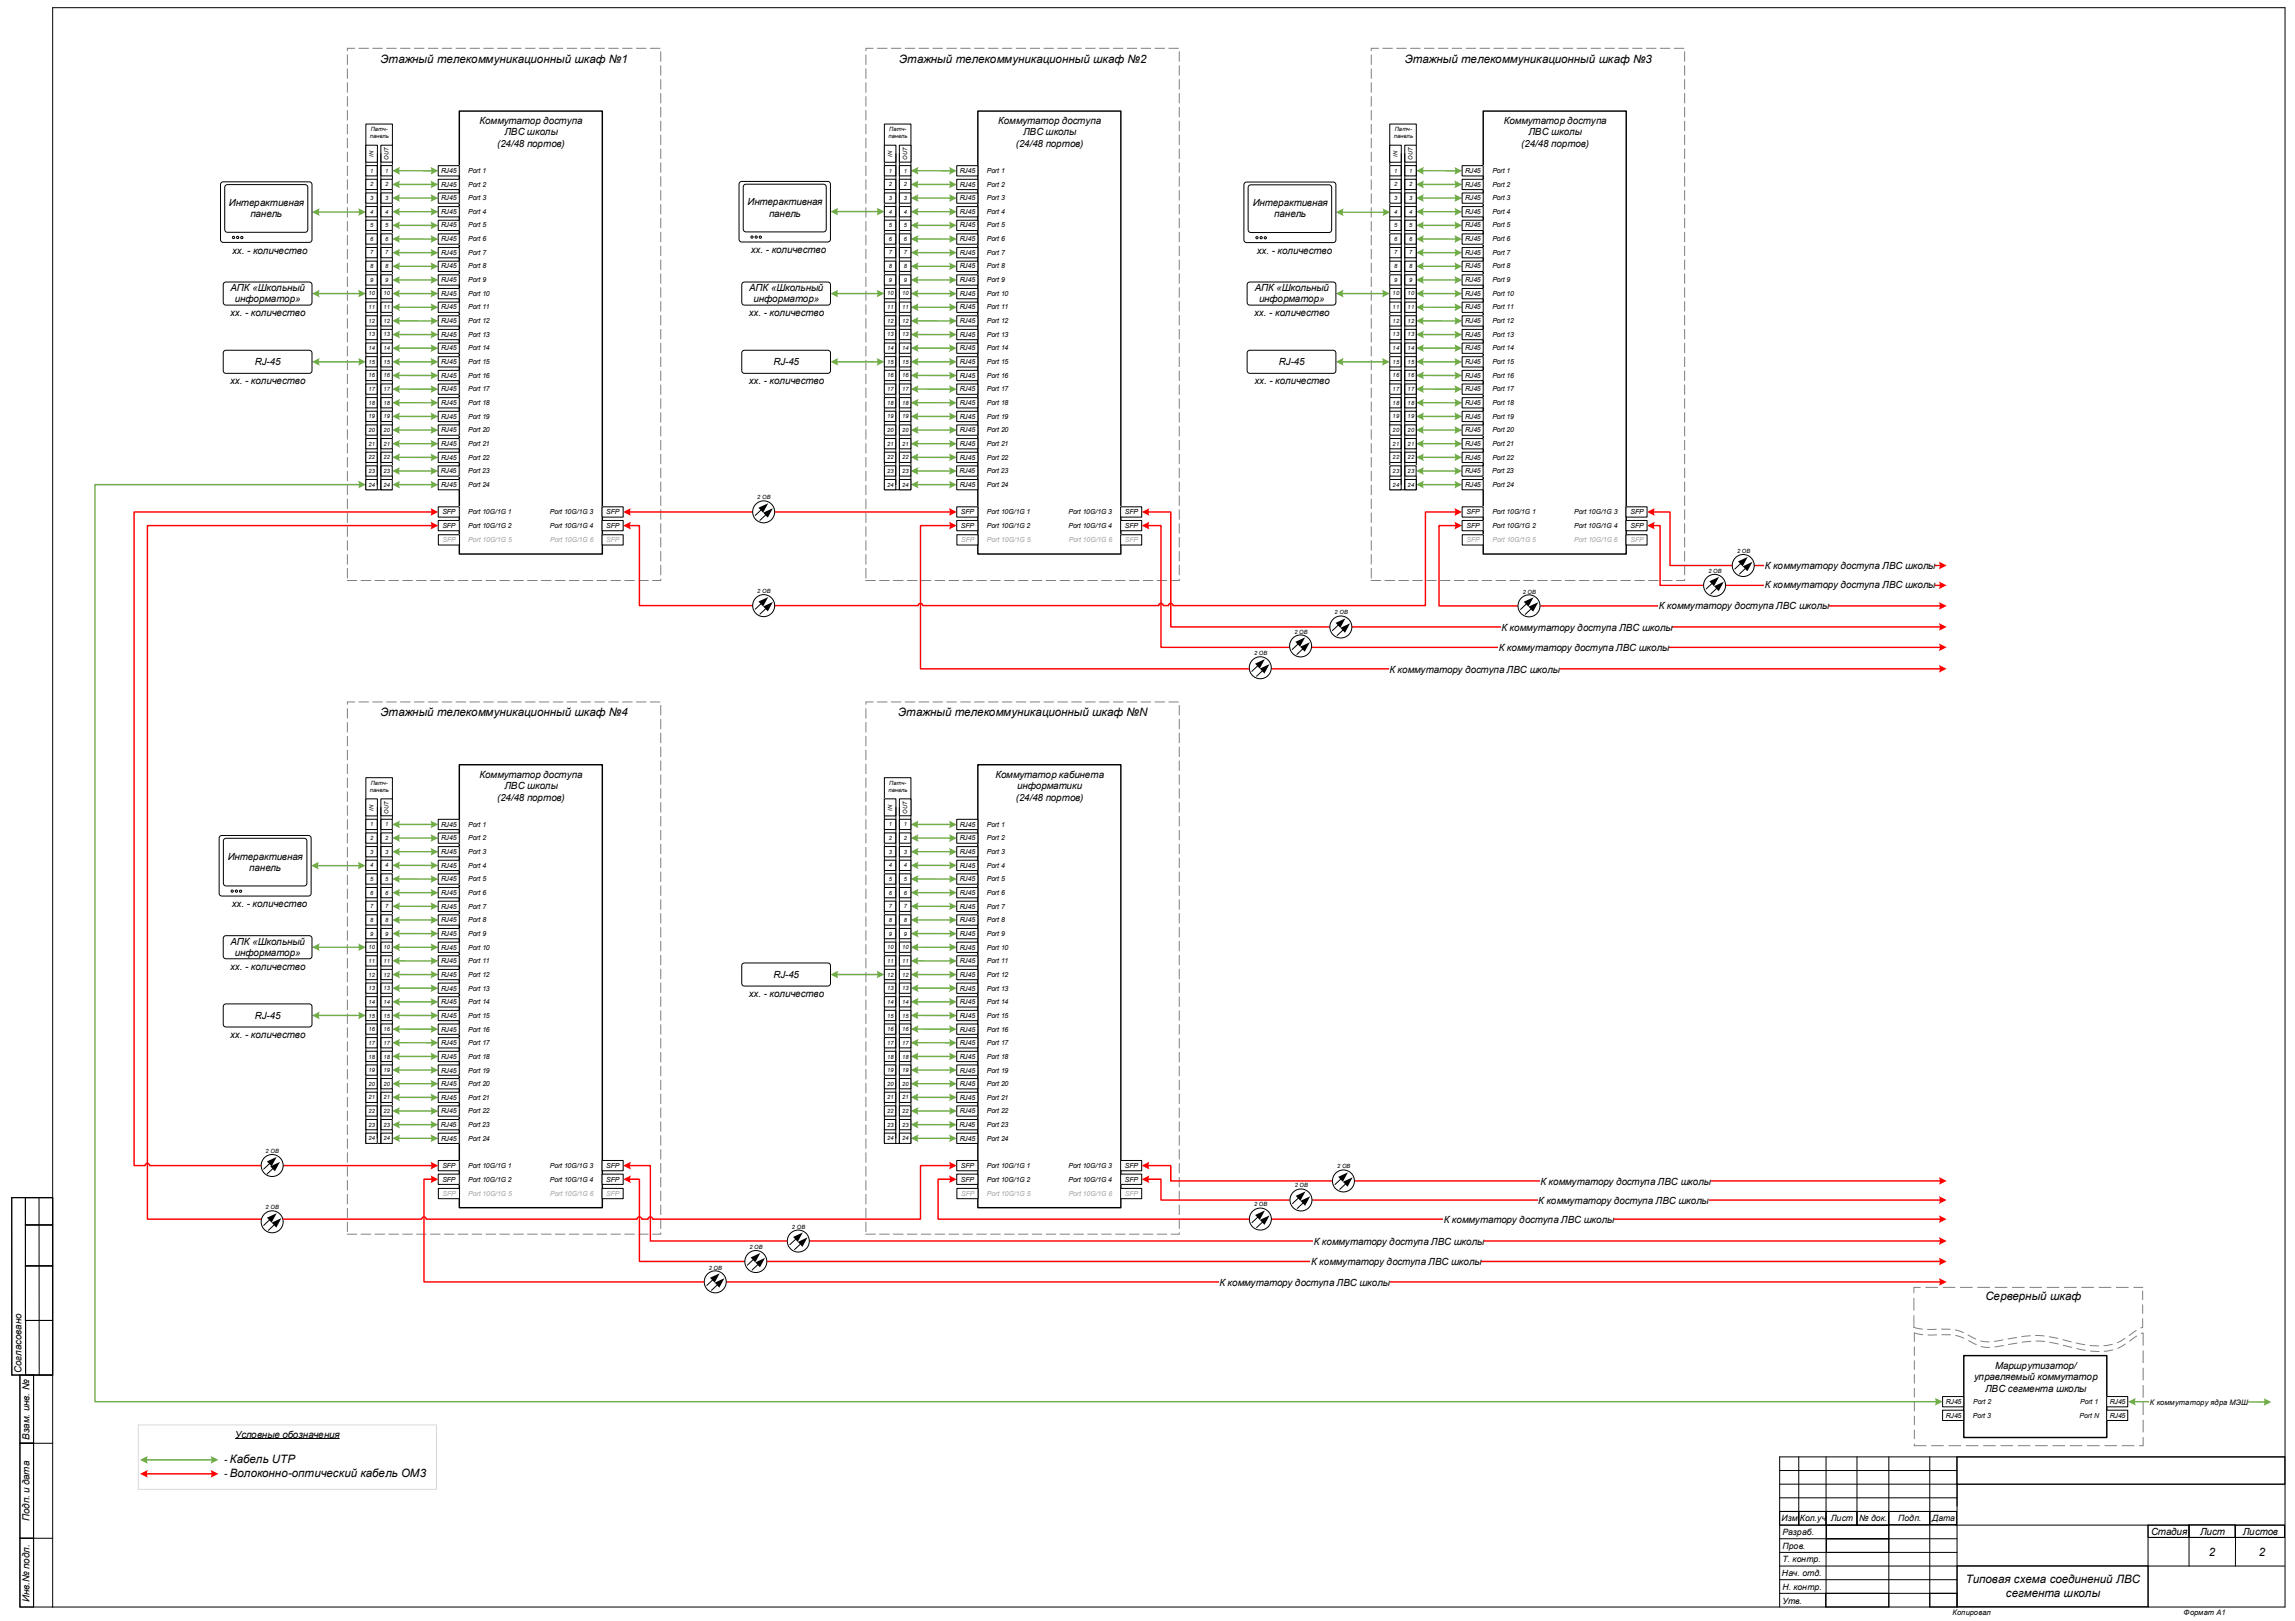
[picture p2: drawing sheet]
<svg xmlns="http://www.w3.org/2000/svg" width="841mm" height="594mm" viewBox="0 0 841 594" stroke-linecap="round" stroke-linejoin="round" font-family="sans-serif">
<defs><g id="words">
<g font-size="4.2">
<text x="139.4" y="22.9">Этажный телекоммуникационный шкаф №1</text>
<text x="329.5" y="22.9">Этажный телекоммуникационный шкаф №2</text>
<text x="514.7" y="22.9">Этажный телекоммуникационный шкаф №3</text>
<text x="139.4" y="262.5">Этажный телекоммуникационный шкаф №4</text>
<text x="329.1" y="262.5">Этажный телекоммуникационный шкаф №N</text>
<text x="727.5" y="476.2">Серверный шкаф</text>
<text x="84.3" y="536">Кабель UTP</text>
<text x="84.3" y="541.1">Волоконно-оптический кабель ОМ3</text>
<text x="809.3" y="570.1">2</text>
<text x="827.6" y="570.1">2</text>
<text x="720.4" y="580.2">Типовая схема соединений ЛВС</text>
<text x="735" y="585.2">сегмента школы</text>
</g>
<g font-size="3.6">
<text x="175.7" y="45.3">Коммутатор доступа</text>
<text x="365.8" y="45.3">Коммутатор доступа</text>
<text x="551" y="45.3">Коммутатор доступа</text>
<text x="182.2" y="53.8">(24/48 портов)</text>
<text x="184.8" y="49.5">ЛВС школы</text>
<text x="372.2" y="53.8">(24/48 портов)</text>
<text x="374.9" y="49.5">ЛВС школы</text>
<text x="557.4" y="53.8">(24/48 портов)</text>
<text x="560.1" y="49.5">ЛВС школы</text>
<text x="83.8" y="75.3">Интерактивная</text>
<text x="273.9" y="75.2">Интерактивная</text>
<text x="459" y="75.4">Интерактивная</text>
<text x="91.8" y="79.6">панель</text>
<text x="281.8" y="79.4">панель</text>
<text x="466.9" y="79.7">панель</text>
<text x="85.1" y="92.9">хх. - количество</text>
<text x="275.1" y="92.8">хх. - количество</text>
<text x="460.5" y="93">хх. - количество</text>
<text x="84.5" y="106.5">АПК «Школьный</text>
<text x="274.6" y="106.5">АПК «Школьный</text>
<text x="459.8" y="106.5">АПК «Школьный</text>
<text x="86.1" y="110.8">информатор»</text>
<text x="276.1" y="110.8">информатор»</text>
<text x="461.4" y="110.8">информатор»</text>
<text x="84.3" y="115.8">хх. - количество</text>
<text x="274.4" y="115.7">хх. - количество</text>
<text x="459.6" y="115.9">хх. - количество</text>
<text x="93.4" y="133.7">RJ-45</text>
<text x="283.4" y="133.7">RJ-45</text>
<text x="468.7" y="133.7">RJ-45</text>
<text x="84.3" y="140.8">хх. - количество</text>
<text x="274.4" y="140.7">хх. - количество</text>
<text x="459.7" y="140.7">хх. - количество</text>
<text x="646.7" y="208.3">К коммутатору доступа ЛВС школы</text>
<text x="646.7" y="215.3">К коммутатору доступа ЛВС школы</text>
<text x="607.8" y="223.2">К коммутатору доступа ЛВС школы</text>
<text x="550.1" y="231.1">К коммутатору доступа ЛВС школы</text>
<text x="549.2" y="238.5">К коммутатору доступа ЛВС школы</text>
<text x="509.1" y="246.4">К коммутатору доступа ЛВС школы</text>
<text x="175.7" y="284.9">Коммутатор доступа</text>
<text x="364.7" y="284.9">Коммутатор кабинета</text>
<text x="182.2" y="293.4">(24/48 портов)</text>
<text x="184.8" y="289.1">ЛВС школы</text>
<text x="372.2" y="293.4">(24/48 портов)</text>
<text x="372.8" y="289.1">информатики</text>
<text x="83.4" y="314.9">Интерактивная</text>
<text x="91.4" y="319.2">панель</text>
<text x="84.9" y="332.5">хх. - количество</text>
<text x="84.5" y="346.1">АПК «Школьный</text>
<text x="86.1" y="350.4">информатор»</text>
<text x="84.3" y="355.3">хх. - количество</text>
<text x="283.4" y="358.3">RJ-45</text>
<text x="274.4" y="365.3">хх. - количество</text>
<text x="93.4" y="373.3">RJ-45</text>
<text x="84.3" y="380.4">хх. - количество</text>
<text x="564.4" y="434.1">К коммутатору доступа ЛВС школы</text>
<text x="563.7" y="441.1">К коммутатору доступа ЛВС школы</text>
<text x="529" y="448.1">К коммутатору доступа ЛВС школы</text>
<text x="481.4" y="456.1">К коммутатору доступа ЛВС школы</text>
<text x="480.4" y="463.6">К коммутатору доступа ЛВС школы</text>
<text x="446.8" y="471.1">К коммутатору доступа ЛВС школы</text>
<text x="7.9" y="503" transform="rotate(-90 7.9 503)">Согласовано</text>
<text x="731" y="501.5">Маршрутизатор/</text>
<text x="723.3" y="505.7">управляемый коммутатор</text>
<text x="727.4" y="509.9">ЛВС сегмента школы</text>
<text x="10.9" y="527.4" transform="rotate(-90 10.9 527.4)">Взам. инв. №</text>
<text x="86.2" y="526.9">Условные обозначения</text>
<text x="82.1" y="536">-</text>
<text x="82.1" y="541.1">-</text>
<text x="10.9" y="557.4" transform="rotate(-90 10.9 557.4)">Подп. и дата</text>
<text x="788.2" y="562.3">Стадия</text>
<text x="806.2" y="562.3">Лист</text>
<text x="821.9" y="562.3">Листов</text>
<text x="10.9" y="586.9" transform="rotate(-90 10.9 586.9)">Инв.№ подл.</text>
</g>
<g font-size="3.2">
<text x="652.8" y="557.4">Изм</text>
<text x="659.5" y="557.4">Кол.уч</text>
<text x="670.9" y="557.4">Лист</text>
<text x="681.3" y="557.5">№ док.</text>
<text x="695.6" y="557.4">Подп.</text>
<text x="708" y="557.4">Дата</text>
<text x="653.2" y="562.4">Разраб.</text>
<text x="653.2" y="567.5">Пров.</text>
<text x="653.2" y="572.5">Т. контр.</text>
<text x="653" y="577.5">Нач. отд.</text>
<text x="653.1" y="587.6">Утв.</text>
<text x="653.2" y="582.5">Н. контр.</text>
</g>
<g font-size="2.8">
<text x="787.8" y="514.7">К коммутатору ядра МЭШ</text>
<text x="715.4" y="591.9">Копировал</text>
<text x="800.2" y="591.9">Формат А1</text>
</g>
<g font-size="2.5">
<text x="161.6" y="63.3">RJ45</text>
<text x="171.6" y="63.3">Port 1</text>
<text x="351.6" y="63.3">RJ45</text>
<text x="361.6" y="63.3">Port 1</text>
<text x="536.9" y="63.3">RJ45</text>
<text x="546.8" y="63.3">Port 1</text>
<text x="161.6" y="68.4">RJ45</text>
<text x="171.6" y="68.4">Port 2</text>
<text x="351.6" y="68.4">RJ45</text>
<text x="361.6" y="68.4">Port 2</text>
<text x="536.9" y="68.4">RJ45</text>
<text x="546.8" y="68.4">Port 2</text>
<text x="161.6" y="73.4">RJ45</text>
<text x="171.6" y="73.4">Port 3</text>
<text x="351.6" y="73.4">RJ45</text>
<text x="361.6" y="73.4">Port 3</text>
<text x="536.9" y="73.4">RJ45</text>
<text x="546.8" y="73.4">Port 3</text>
<text x="161.6" y="78.4">RJ45</text>
<text x="161.6" y="83.4">RJ45</text>
<text x="171.6" y="78.4">Port 4</text>
<text x="171.6" y="83.4">Port 5</text>
<text x="351.6" y="78.4">RJ45</text>
<text x="351.6" y="83.4">RJ45</text>
<text x="361.6" y="78.4">Port 4</text>
<text x="361.6" y="83.4">Port 5</text>
<text x="536.9" y="78.4">RJ45</text>
<text x="536.9" y="83.4">RJ45</text>
<text x="546.8" y="78.4">Port 4</text>
<text x="546.8" y="83.4">Port 5</text>
<text x="161.6" y="88.4">RJ45</text>
<text x="171.6" y="88.4">Port 6</text>
<text x="351.6" y="88.4">RJ45</text>
<text x="361.6" y="88.4">Port 6</text>
<text x="536.9" y="88.4">RJ45</text>
<text x="546.8" y="88.4">Port 6</text>
<text x="161.6" y="93.4">RJ45</text>
<text x="171.6" y="93.4">Port 7</text>
<text x="351.6" y="93.4">RJ45</text>
<text x="361.6" y="93.4">Port 7</text>
<text x="536.9" y="93.4">RJ45</text>
<text x="546.8" y="93.4">Port 7</text>
<text x="161.6" y="98.4">RJ45</text>
<text x="171.6" y="98.4">Port 8</text>
<text x="351.6" y="98.4">RJ45</text>
<text x="361.6" y="98.4">Port 8</text>
<text x="536.9" y="98.4">RJ45</text>
<text x="546.8" y="98.4">Port 8</text>
<text x="161.6" y="103.4">RJ45</text>
<text x="171.6" y="103.4">Port 9</text>
<text x="351.6" y="103.4">RJ45</text>
<text x="361.6" y="103.4">Port 9</text>
<text x="536.9" y="103.4">RJ45</text>
<text x="546.8" y="103.4">Port 9</text>
<text x="161.6" y="108.4">RJ45</text>
<text x="161.6" y="113.4">RJ45</text>
<text x="171.6" y="108.4">Port 10</text>
<text x="171.6" y="113.4">Port 11</text>
<text x="351.6" y="108.4">RJ45</text>
<text x="351.6" y="113.4">RJ45</text>
<text x="361.6" y="108.4">Port 10</text>
<text x="361.6" y="113.4">Port 11</text>
<text x="536.9" y="108.4">RJ45</text>
<text x="536.9" y="113.4">RJ45</text>
<text x="546.8" y="108.4">Port 10</text>
<text x="546.8" y="113.4">Port 11</text>
<text x="161.6" y="118.4">RJ45</text>
<text x="171.6" y="118.4">Port 12</text>
<text x="351.6" y="118.4">RJ45</text>
<text x="361.6" y="118.4">Port 12</text>
<text x="536.9" y="118.4">RJ45</text>
<text x="546.8" y="118.4">Port 12</text>
<text x="161.6" y="123.4">RJ45</text>
<text x="171.6" y="123.4">Port 13</text>
<text x="351.6" y="123.4">RJ45</text>
<text x="361.6" y="123.4">Port 13</text>
<text x="536.9" y="123.4">RJ45</text>
<text x="546.8" y="123.4">Port 13</text>
<text x="161.6" y="128.4">RJ45</text>
<text x="171.6" y="128.4">Port 14</text>
<text x="351.6" y="128.4">RJ45</text>
<text x="361.6" y="128.4">Port 14</text>
<text x="536.9" y="128.4">RJ45</text>
<text x="546.8" y="128.4">Port 14</text>
<text x="161.6" y="133.4">RJ45</text>
<text x="171.6" y="133.4">Port 15</text>
<text x="351.6" y="133.4">RJ45</text>
<text x="361.6" y="133.4">Port 15</text>
<text x="536.9" y="133.4">RJ45</text>
<text x="546.8" y="133.4">Port 15</text>
<text x="161.6" y="138.4">RJ45</text>
<text x="161.6" y="143.4">RJ45</text>
<text x="171.6" y="138.4">Port 16</text>
<text x="171.6" y="143.4">Port 17</text>
<text x="351.6" y="138.4">RJ45</text>
<text x="351.6" y="143.4">RJ45</text>
<text x="361.6" y="138.4">Port 16</text>
<text x="361.6" y="143.4">Port 17</text>
<text x="536.9" y="138.4">RJ45</text>
<text x="536.9" y="143.4">RJ45</text>
<text x="546.8" y="138.4">Port 16</text>
<text x="546.8" y="143.4">Port 17</text>
<text x="161.6" y="148.4">RJ45</text>
<text x="171.6" y="148.4">Port 18</text>
<text x="351.6" y="148.4">RJ45</text>
<text x="361.6" y="148.4">Port 18</text>
<text x="536.9" y="148.4">RJ45</text>
<text x="546.8" y="148.4">Port 18</text>
<text x="161.6" y="153.4">RJ45</text>
<text x="171.6" y="153.4">Port 19</text>
<text x="351.6" y="153.4">RJ45</text>
<text x="361.6" y="153.4">Port 19</text>
<text x="536.9" y="153.4">RJ45</text>
<text x="546.8" y="153.4">Port 19</text>
<text x="161.6" y="158.4">RJ45</text>
<text x="171.6" y="158.4">Port 20</text>
<text x="351.6" y="158.4">RJ45</text>
<text x="361.6" y="158.4">Port 20</text>
<text x="536.9" y="158.4">RJ45</text>
<text x="546.8" y="158.4">Port 20</text>
<text x="161.6" y="163.4">RJ45</text>
<text x="171.6" y="163.4">Port 21</text>
<text x="351.6" y="163.4">RJ45</text>
<text x="361.6" y="163.4">Port 21</text>
<text x="536.9" y="163.4">RJ45</text>
<text x="546.8" y="163.4">Port 21</text>
<text x="161.6" y="173.4">RJ45</text>
<text x="161.6" y="168.4">RJ45</text>
<text x="171.5" y="173.4">Port 23</text>
<text x="171.6" y="168.4">Port 22</text>
<text x="351.6" y="173.4">RJ45</text>
<text x="351.6" y="168.4">RJ45</text>
<text x="361.6" y="173.4">Port 23</text>
<text x="361.6" y="168.4">Port 22</text>
<text x="536.8" y="173.4">RJ45</text>
<text x="536.9" y="168.4">RJ45</text>
<text x="546.8" y="173.4">Port 23</text>
<text x="546.8" y="168.4">Port 22</text>
<text x="161.6" y="178.4">RJ45</text>
<text x="171.6" y="178.4">Port 24</text>
<text x="351.6" y="178.4">RJ45</text>
<text x="361.6" y="178.4">Port 24</text>
<text x="536.9" y="178.4">RJ45</text>
<text x="546.8" y="178.4">Port 24</text>
<text x="162.1" y="188.4">SFP</text>
<text x="171.6" y="188.4">Port 10G/1G 1</text>
<text x="201.5" y="188.4">Port 10G/1G 3</text>
<text x="222.1" y="188.4">SFP</text>
<text x="352.1" y="188.4">SFP</text>
<text x="361.6" y="188.4">Port 10G/1G 1</text>
<text x="391.5" y="188.4">Port 10G/1G 3</text>
<text x="412.2" y="188.4">SFP</text>
<text x="537.4" y="188.4">SFP</text>
<text x="546.8" y="188.4">Port 10G/1G 1</text>
<text x="576.8" y="188.4">Port 10G/1G 3</text>
<text x="597.4" y="188.4">SFP</text>
<text x="162.1" y="193.4">SFP</text>
<text x="171.6" y="193.4">Port 10G/1G 2</text>
<text x="201.5" y="193.4">Port 10G/1G 4</text>
<text x="222.1" y="193.4">SFP</text>
<text x="352.1" y="193.4">SFP</text>
<text x="361.6" y="193.4">Port 10G/1G 2</text>
<text x="391.5" y="193.4">Port 10G/1G 4</text>
<text x="412.2" y="193.4">SFP</text>
<text x="537.4" y="193.4">SFP</text>
<text x="546.8" y="193.4">Port 10G/1G 2</text>
<text x="576.8" y="193.4">Port 10G/1G 4</text>
<text x="597.4" y="193.4">SFP</text>
<text x="161.6" y="302.9">RJ45</text>
<text x="171.6" y="302.9">Port 1</text>
<text x="351.6" y="302.9">RJ45</text>
<text x="361.6" y="302.9">Port 1</text>
<text x="161.6" y="307.9">RJ45</text>
<text x="171.6" y="307.9">Port 2</text>
<text x="351.6" y="307.9">RJ45</text>
<text x="361.6" y="307.9">Port 2</text>
<text x="161.6" y="312.9">RJ45</text>
<text x="161.6" y="317.9">RJ45</text>
<text x="171.6" y="312.9">Port 3</text>
<text x="171.6" y="317.9">Port 4</text>
<text x="351.6" y="312.9">RJ45</text>
<text x="351.6" y="317.9">RJ45</text>
<text x="361.6" y="312.9">Port 3</text>
<text x="361.6" y="317.9">Port 4</text>
<text x="161.6" y="322.9">RJ45</text>
<text x="171.6" y="322.9">Port 5</text>
<text x="351.6" y="322.9">RJ45</text>
<text x="361.6" y="322.9">Port 5</text>
<text x="161.6" y="327.9">RJ45</text>
<text x="171.6" y="327.9">Port 6</text>
<text x="351.6" y="327.9">RJ45</text>
<text x="361.6" y="327.9">Port 6</text>
<text x="161.6" y="332.9">RJ45</text>
<text x="171.6" y="332.9">Port 7</text>
<text x="351.6" y="332.9">RJ45</text>
<text x="361.6" y="332.9">Port 7</text>
<text x="161.6" y="337.9">RJ45</text>
<text x="171.6" y="337.9">Port 8</text>
<text x="351.6" y="337.9">RJ45</text>
<text x="361.6" y="337.9">Port 8</text>
<text x="161.6" y="342.9">RJ45</text>
<text x="161.6" y="348">RJ45</text>
<text x="171.6" y="342.9">Port 9</text>
<text x="171.6" y="348">Port 10</text>
<text x="351.6" y="342.9">RJ45</text>
<text x="351.6" y="348">RJ45</text>
<text x="361.6" y="342.9">Port 9</text>
<text x="361.6" y="348">Port 10</text>
<text x="161.6" y="353">RJ45</text>
<text x="171.6" y="353">Port 11</text>
<text x="351.6" y="353">RJ45</text>
<text x="361.6" y="353">Port 11</text>
<text x="161.6" y="358">RJ45</text>
<text x="171.6" y="358">Port 12</text>
<text x="351.6" y="358">RJ45</text>
<text x="361.6" y="358">Port 12</text>
<text x="161.6" y="363">RJ45</text>
<text x="171.6" y="363">Port 13</text>
<text x="351.6" y="363">RJ45</text>
<text x="361.6" y="363">Port 13</text>
<text x="161.6" y="368">RJ45</text>
<text x="171.6" y="368">Port 14</text>
<text x="351.6" y="368">RJ45</text>
<text x="361.6" y="368">Port 14</text>
<text x="161.6" y="373">RJ45</text>
<text x="161.6" y="378">RJ45</text>
<text x="171.6" y="373">Port 15</text>
<text x="171.6" y="378">Port 16</text>
<text x="351.6" y="373">RJ45</text>
<text x="351.6" y="378">RJ45</text>
<text x="361.6" y="373">Port 15</text>
<text x="361.6" y="378">Port 16</text>
<text x="161.6" y="383">RJ45</text>
<text x="171.6" y="383">Port 17</text>
<text x="351.6" y="383">RJ45</text>
<text x="361.6" y="383">Port 17</text>
<text x="161.6" y="388">RJ45</text>
<text x="171.6" y="388">Port 18</text>
<text x="351.6" y="388">RJ45</text>
<text x="361.6" y="388">Port 18</text>
<text x="161.6" y="393">RJ45</text>
<text x="171.6" y="393">Port 19</text>
<text x="351.6" y="393">RJ45</text>
<text x="361.6" y="393">Port 19</text>
<text x="161.6" y="398">RJ45</text>
<text x="171.6" y="398">Port 20</text>
<text x="351.6" y="398">RJ45</text>
<text x="361.6" y="398">Port 20</text>
<text x="161.6" y="403">RJ45</text>
<text x="161.6" y="408">RJ45</text>
<text x="171.6" y="403">Port 21</text>
<text x="171.6" y="408">Port 22</text>
<text x="351.6" y="403">RJ45</text>
<text x="351.6" y="408">RJ45</text>
<text x="361.6" y="403">Port 21</text>
<text x="361.6" y="408">Port 22</text>
<text x="161.6" y="413">RJ45</text>
<text x="171.5" y="413">Port 23</text>
<text x="351.6" y="413">RJ45</text>
<text x="361.6" y="413">Port 23</text>
<text x="161.6" y="418">RJ45</text>
<text x="171.6" y="418">Port 24</text>
<text x="351.6" y="418">RJ45</text>
<text x="361.6" y="418">Port 24</text>
<text x="162.1" y="428">SFP</text>
<text x="171.6" y="428">Port 10G/1G 1</text>
<text x="201.5" y="428">Port 10G/1G 3</text>
<text x="222.1" y="428">SFP</text>
<text x="352.1" y="428">SFP</text>
<text x="361.6" y="428">Port 10G/1G 1</text>
<text x="391.5" y="428">Port 10G/1G 3</text>
<text x="412.2" y="428">SFP</text>
<text x="162.1" y="433">SFP</text>
<text x="171.6" y="433">Port 10G/1G 2</text>
<text x="201.5" y="433">Port 10G/1G 4</text>
<text x="222.1" y="433">SFP</text>
<text x="352.1" y="433">SFP</text>
<text x="361.6" y="433">Port 10G/1G 2</text>
<text x="391.5" y="433">Port 10G/1G 4</text>
<text x="412.2" y="433">SFP</text>
<text x="713" y="514.5">RJ45</text>
<text x="723" y="514.5">Port 2</text>
<text x="762.3" y="514.5">Port 1</text>
<text x="773.1" y="514.5">RJ45</text>
<text x="713" y="519.5">RJ45</text>
<text x="722.9" y="519.5">Port 3</text>
<text x="762" y="519.5">Port N</text>
<text x="773.1" y="519.5">RJ45</text>
</g>
<g font-size="2.5" fill="#a5a5a5">
<text x="162.1" y="198.6">SFP</text>
<text x="171.6" y="198.6">Port 10G/1G 5</text>
<text x="201.6" y="198.6">Port 10G/1G 6</text>
<text x="222.1" y="198.6">SFP</text>
<text x="352.2" y="198.6">SFP</text>
<text x="361.7" y="198.6">Port 10G/1G 5</text>
<text x="391.6" y="198.6">Port 10G/1G 6</text>
<text x="412.2" y="198.6">SFP</text>
<text x="537.4" y="198.6">SFP</text>
<text x="546.9" y="198.6">Port 10G/1G 5</text>
<text x="576.8" y="198.6">Port 10G/1G 6</text>
<text x="597.4" y="198.6">SFP</text>
<text x="162.1" y="438.2">SFP</text>
<text x="171.6" y="438.2">Port 10G/1G 5</text>
<text x="201.6" y="438.2">Port 10G/1G 6</text>
<text x="222.1" y="438.2">SFP</text>
<text x="352.2" y="438.2">SFP</text>
<text x="361.7" y="438.2">Port 10G/1G 5</text>
<text x="391.6" y="438.2">Port 10G/1G 6</text>
<text x="412.2" y="438.2">SFP</text>
</g>
<g font-size="2.1">
<text x="135.5" y="50.6">панель</text>
<text x="135.8" y="48.1">Патч-</text>
<text x="325.5" y="50.6">панель</text>
<text x="325.9" y="48.1">Патч-</text>
<text x="510.7" y="50.6">панель</text>
<text x="511.1" y="48.1">Патч-</text>
<text x="136.8" y="57.4" transform="rotate(-90 136.8 57.4)">IN</text>
<text x="142.3" y="58.6" transform="rotate(-90 142.3 58.6)">OUT</text>
<text x="326.9" y="57.4" transform="rotate(-90 326.9 57.4)">IN</text>
<text x="332.4" y="58.6" transform="rotate(-90 332.4 58.6)">OUT</text>
<text x="512.1" y="57.4" transform="rotate(-90 512.1 57.4)">IN</text>
<text x="517.6" y="58.6" transform="rotate(-90 517.6 58.6)">OUT</text>
<text x="135.6" y="63.2">1</text>
<text x="141.1" y="63.2">1</text>
<text x="325.6" y="63.2">1</text>
<text x="331.2" y="63.2">1</text>
<text x="510.9" y="63.2">1</text>
<text x="516.4" y="63.2">1</text>
<text x="135.6" y="68.2">2</text>
<text x="141.1" y="68.2">2</text>
<text x="325.6" y="68.2">2</text>
<text x="331.2" y="68.2">2</text>
<text x="510.9" y="68.2">2</text>
<text x="516.4" y="68.2">2</text>
<text x="135.6" y="73.2">3</text>
<text x="141.1" y="73.2">3</text>
<text x="325.6" y="73.2">3</text>
<text x="331.2" y="73.2">3</text>
<text x="510.9" y="73.2">3</text>
<text x="516.4" y="73.2">3</text>
<text x="135.6" y="78.2">4</text>
<text x="135.6" y="83.2">5</text>
<text x="141.1" y="78.2">4</text>
<text x="141.1" y="83.2">5</text>
<text x="325.6" y="78.2">4</text>
<text x="325.6" y="83.2">5</text>
<text x="331.2" y="78.2">4</text>
<text x="331.2" y="83.2">5</text>
<text x="510.9" y="78.2">4</text>
<text x="510.9" y="83.2">5</text>
<text x="516.4" y="78.2">4</text>
<text x="516.4" y="83.2">5</text>
<text x="135.6" y="88.2">6</text>
<text x="141.1" y="88.2">6</text>
<text x="325.6" y="88.2">6</text>
<text x="331.2" y="88.2">6</text>
<text x="510.9" y="88.2">6</text>
<text x="516.4" y="88.2">6</text>
<text x="135.6" y="93.2">7</text>
<text x="141.1" y="93.2">7</text>
<text x="325.6" y="93.2">7</text>
<text x="331.2" y="93.2">7</text>
<text x="510.9" y="93.2">7</text>
<text x="516.4" y="93.2">7</text>
<text x="135.6" y="98.2">8</text>
<text x="141.1" y="98.2">8</text>
<text x="325.6" y="98.2">8</text>
<text x="331.2" y="98.2">8</text>
<text x="510.9" y="98.2">8</text>
<text x="516.4" y="98.2">8</text>
<text x="135.6" y="103.2">9</text>
<text x="141.1" y="103.2">9</text>
<text x="325.6" y="103.2">9</text>
<text x="331.2" y="103.2">9</text>
<text x="510.9" y="103.2">9</text>
<text x="516.4" y="103.2">9</text>
<text x="135" y="108.2">10</text>
<text x="135" y="113.2">11</text>
<text x="140.5" y="108.2">10</text>
<text x="140.5" y="113.2">11</text>
<text x="325.1" y="108.2">10</text>
<text x="325.1" y="113.2">11</text>
<text x="330.6" y="108.2">10</text>
<text x="330.6" y="113.2">11</text>
<text x="510.3" y="108.2">10</text>
<text x="510.3" y="113.2">11</text>
<text x="515.8" y="108.2">10</text>
<text x="515.8" y="113.2">11</text>
<text x="135" y="118.2">12</text>
<text x="140.5" y="118.2">12</text>
<text x="325.1" y="118.2">12</text>
<text x="330.6" y="118.2">12</text>
<text x="510.3" y="118.2">12</text>
<text x="515.8" y="118.2">12</text>
<text x="135" y="123.2">13</text>
<text x="140.5" y="123.2">13</text>
<text x="325.1" y="123.2">13</text>
<text x="330.6" y="123.2">13</text>
<text x="510.3" y="123.2">13</text>
<text x="515.8" y="123.2">13</text>
<text x="135" y="128.2">14</text>
<text x="140.5" y="128.2">14</text>
<text x="325.1" y="128.2">14</text>
<text x="330.6" y="128.2">14</text>
<text x="510.3" y="128.2">14</text>
<text x="515.8" y="128.2">14</text>
<text x="135" y="133.2">15</text>
<text x="140.5" y="133.2">15</text>
<text x="325.1" y="133.2">15</text>
<text x="330.6" y="133.2">15</text>
<text x="510.3" y="133.2">15</text>
<text x="515.8" y="133.2">15</text>
<text x="135" y="138.3">16</text>
<text x="135" y="143.3">17</text>
<text x="140.5" y="138.3">16</text>
<text x="140.5" y="143.3">17</text>
<text x="325.1" y="138.3">16</text>
<text x="325.1" y="143.3">17</text>
<text x="330.6" y="138.3">16</text>
<text x="330.6" y="143.3">17</text>
<text x="510.3" y="138.3">16</text>
<text x="510.3" y="143.3">17</text>
<text x="515.8" y="138.3">16</text>
<text x="515.8" y="143.3">17</text>
<text x="135" y="148.3">18</text>
<text x="140.5" y="148.3">18</text>
<text x="325.1" y="148.3">18</text>
<text x="330.6" y="148.3">18</text>
<text x="510.3" y="148.3">18</text>
<text x="515.8" y="148.3">18</text>
<text x="135" y="153.3">19</text>
<text x="140.5" y="153.3">19</text>
<text x="325.1" y="153.3">19</text>
<text x="330.6" y="153.3">19</text>
<text x="510.3" y="153.3">19</text>
<text x="515.8" y="153.3">19</text>
<text x="135" y="158.3">20</text>
<text x="140.5" y="158.3">20</text>
<text x="325.1" y="158.3">20</text>
<text x="330.6" y="158.3">20</text>
<text x="510.3" y="158.3">20</text>
<text x="515.8" y="158.3">20</text>
<text x="135" y="163.3">21</text>
<text x="140.5" y="163.3">21</text>
<text x="325.1" y="163.3">21</text>
<text x="330.6" y="163.3">21</text>
<text x="510.3" y="163.3">21</text>
<text x="515.8" y="163.3">21</text>
<text x="135" y="168.3">22</text>
<text x="135" y="173.3">23</text>
<text x="140.5" y="168.3">22</text>
<text x="140.5" y="173.3">23</text>
<text x="325.1" y="168.3">22</text>
<text x="325.1" y="173.3">23</text>
<text x="330.6" y="168.3">22</text>
<text x="330.6" y="173.3">23</text>
<text x="510.3" y="168.3">22</text>
<text x="510.3" y="173.3">23</text>
<text x="515.8" y="168.3">22</text>
<text x="515.8" y="173.3">23</text>
<text x="135" y="178.3">24</text>
<text x="140.5" y="178.3">24</text>
<text x="325.1" y="178.3">24</text>
<text x="330.6" y="178.3">24</text>
<text x="510.3" y="178.3">24</text>
<text x="515.8" y="178.3">24</text>
<text x="277.5" y="183">2 ОВ</text>
<text x="636.5" y="202.6">2 ОВ</text>
<text x="626" y="210">2 ОВ</text>
<text x="277.5" y="217.4">2 ОВ</text>
<text x="558" y="217.5">2 ОВ</text>
<text x="489" y="225.1">2 ОВ</text>
<text x="474.3" y="232.2">2 ОВ</text>
<text x="459.5" y="240.2">2 ОВ</text>
<text x="135.8" y="287.7">Патч-</text>
<text x="325.9" y="287.7">Патч-</text>
<text x="135.5" y="290.2">панель</text>
<text x="325.5" y="290.2">панель</text>
<text x="136.8" y="297" transform="rotate(-90 136.8 297)">IN</text>
<text x="142.3" y="298.1" transform="rotate(-90 142.3 298.1)">OUT</text>
<text x="326.9" y="297" transform="rotate(-90 326.9 297)">IN</text>
<text x="332.4" y="298.1" transform="rotate(-90 332.4 298.1)">OUT</text>
<text x="135.6" y="302.8">1</text>
<text x="141.1" y="302.8">1</text>
<text x="325.6" y="302.8">1</text>
<text x="331.2" y="302.8">1</text>
<text x="135.6" y="307.8">2</text>
<text x="141.1" y="307.8">2</text>
<text x="325.6" y="307.8">2</text>
<text x="331.2" y="307.8">2</text>
<text x="135.6" y="312.8">3</text>
<text x="135.6" y="317.8">4</text>
<text x="141.1" y="312.8">3</text>
<text x="141.1" y="317.8">4</text>
<text x="325.6" y="312.8">3</text>
<text x="325.6" y="317.8">4</text>
<text x="331.2" y="312.8">3</text>
<text x="331.2" y="317.8">4</text>
<text x="135.6" y="322.8">5</text>
<text x="141.1" y="322.8">5</text>
<text x="325.6" y="322.8">5</text>
<text x="331.2" y="322.8">5</text>
<text x="135.6" y="327.8">6</text>
<text x="141.1" y="327.8">6</text>
<text x="325.6" y="327.8">6</text>
<text x="331.2" y="327.8">6</text>
<text x="135.6" y="332.8">7</text>
<text x="141.1" y="332.8">7</text>
<text x="325.6" y="332.8">7</text>
<text x="331.2" y="332.8">7</text>
<text x="135.6" y="337.8">8</text>
<text x="141.1" y="337.8">8</text>
<text x="325.6" y="337.8">8</text>
<text x="331.2" y="337.8">8</text>
<text x="135" y="347.8">10</text>
<text x="135.6" y="342.8">9</text>
<text x="140.5" y="347.8">10</text>
<text x="141.1" y="342.8">9</text>
<text x="325.1" y="347.8">10</text>
<text x="325.6" y="342.8">9</text>
<text x="330.6" y="347.8">10</text>
<text x="331.2" y="342.8">9</text>
<text x="135" y="352.8">11</text>
<text x="140.5" y="352.8">11</text>
<text x="325.1" y="352.8">11</text>
<text x="330.6" y="352.8">11</text>
<text x="135" y="357.8">12</text>
<text x="140.5" y="357.8">12</text>
<text x="325.1" y="357.8">12</text>
<text x="330.6" y="357.8">12</text>
<text x="135" y="362.8">13</text>
<text x="140.5" y="362.8">13</text>
<text x="325.1" y="362.8">13</text>
<text x="330.6" y="362.8">13</text>
<text x="135" y="367.8">14</text>
<text x="140.5" y="367.8">14</text>
<text x="325.1" y="367.8">14</text>
<text x="330.6" y="367.8">14</text>
<text x="135" y="372.8">15</text>
<text x="135" y="377.8">16</text>
<text x="140.5" y="372.8">15</text>
<text x="140.5" y="377.8">16</text>
<text x="325.1" y="372.8">15</text>
<text x="325.1" y="377.8">16</text>
<text x="330.6" y="372.8">15</text>
<text x="330.6" y="377.8">16</text>
<text x="135" y="382.8">17</text>
<text x="140.5" y="382.8">17</text>
<text x="325.1" y="382.8">17</text>
<text x="330.6" y="382.8">17</text>
<text x="135" y="387.8">18</text>
<text x="140.5" y="387.8">18</text>
<text x="325.1" y="387.8">18</text>
<text x="330.6" y="387.8">18</text>
<text x="135" y="392.8">19</text>
<text x="140.5" y="392.8">19</text>
<text x="325.1" y="392.8">19</text>
<text x="330.6" y="392.8">19</text>
<text x="135" y="397.8">20</text>
<text x="140.5" y="397.8">20</text>
<text x="325.1" y="397.8">20</text>
<text x="330.6" y="397.8">20</text>
<text x="135" y="402.8">21</text>
<text x="135" y="407.8">22</text>
<text x="140.5" y="402.8">21</text>
<text x="140.5" y="407.8">22</text>
<text x="325.1" y="402.8">21</text>
<text x="325.1" y="407.8">22</text>
<text x="330.6" y="402.8">21</text>
<text x="330.6" y="407.8">22</text>
<text x="135" y="412.8">23</text>
<text x="140.5" y="412.8">23</text>
<text x="325.1" y="412.8">23</text>
<text x="330.6" y="412.8">23</text>
<text x="135" y="417.8">24</text>
<text x="140.5" y="417.8">24</text>
<text x="325.1" y="417.8">24</text>
<text x="330.6" y="417.8">24</text>
<text x="97.3" y="422.4">2 ОВ</text>
<text x="490" y="428">2 ОВ</text>
<text x="474.4" y="435">2 ОВ</text>
<text x="97.3" y="442.9">2 ОВ</text>
<text x="459.5" y="442">2 ОВ</text>
<text x="290.2" y="450.3">2 ОВ</text>
<text x="274.6" y="457.8">2 ОВ</text>
<text x="259.7" y="465.2">2 ОВ</text>
</g>
</g></defs>
<path d="M781.9 513.6l48.3 .1" fill="none" stroke="#70ad47" stroke-width=".53"/>
<g fill="#70ad47">
<path d="M779.8 513.6l2.8-1.4-.3 1.4 .3 1.4z" fill-rule="evenodd"/>
<path d="M829.5 512.3l2.8 1.4-2.8 1.4 .3-1.4z" fill-rule="evenodd"/>
</g>
<path d="M787.6 511.9h36.1v3.4h-36.1z" fill-rule="evenodd" fill="#fff"/>
<path d="M50.7 522.1h109.2v23.6h-109.2z" fill="none" stroke="#d8d8d8" stroke-width=".37"/>
<path d="M86.1 527.1h38.4" fill="none" stroke="#000" stroke-width=".37"/>
<path d="M53.5 534.9h24.4" fill="none" stroke="#70ad47" stroke-width=".53"/>
<g fill="#70ad47">
<path d="M51.3 534.9l2.9-1.4-.4 1.4 .4 1.4z" fill-rule="evenodd"/>
<path d="M77.2 533.5l2.8 1.4-2.8 1.4 .3-1.4z" fill-rule="evenodd"/>
</g>
<path d="M53.5 540h24.4" fill="none" stroke="#f00" stroke-width=".53"/>
<g fill="#f00">
<path d="M51.3 540l2.9-1.4-.4 1.4 .4 1.4z" fill-rule="evenodd"/>
<path d="M77.2 538.6l2.8 1.4-2.8 1.4 .3-1.4z" fill-rule="evenodd"/>
</g>
<g fill="none" stroke="#000" stroke-width=".37">
<path d="M4.3 438.8h15v65h-15zM9.3 438.8h10v10h-10zM9.3 438.8l.1 65M14.3 438.8l.1 65M19.3 438.8h-15l.1 65h14.9M9.3 448.8h10v15h-10zM9.4 448.8h9.9M9.3 463.8h10v20h-10zM9.3 463.8h10M9.4 483.8h9.9v20h-9.9zM9.5 483.8h9.8M7.3 503.8h5v25h-5z"/>
<path d="M7.3 503.8v85M12.3 503.8v85M7.3 528.7h5v34.9h-5zM7.3 528.8h12M652.1 538.8h65M659.1 533.8v25M669.1 533.8v55M680.4 533.8v25M692.1 533.8v55M707.1 533.8v55M717 533.8h120.2v10h-120.2zM717.1 533.8v55"/>
<path d="M837.1 533.8h-185v55M652.1 553.8h7v5h-7zM652.1 543.8h65M652.1 548.8h65M652.1 553.8h65M652.1 558.8h185M659.1 553.8h10v5h-10zM669.1 553.8h11.4v5h-11.4zM669.3 558.8h22.8v5h-22.8zM680.4 553.8h11.6v5h-11.6zM692.1 553.8h15v4.8h-15zM707.1 553.8h9.9v4.8h-9.9z"/>
<path d="M787.1 558.8v30M787.1 558.8h15v4.5h-15zM802.1 558.7h16.9v4.6h-16.9zM802.1 558.8v15M819.1 558.8h18v4.5h-18zM819.2 558.8l-.1 15M837.1 543.8h-120v8M7.3 563.6h5v25.2h-5zM7.3 563.6h12M652.1 563.8h65M652.1 568.8h65M652.1 578.8h65"/>
<path d="M652.1 573.8h185M669.3 563.8h22.8v5h-22.8zM717.1 573.7h70v15h-70zM787.3 563.3h49.8M7.3 588.8h830v-586h-818v586M652.1 583.8h65M669 583.8h23.1v5h-23.1zM707.1 583.8h10v5h-10z"/>
</g>
<path d="M719.6 496.7h52.4v30h-52.4z" fill-rule="evenodd" fill="#fff"/>
<path d="M719.6 496.7h52.4v30h-52.4z" fill="none" stroke="#000" stroke-width=".53"/>
<g fill="#fff">
<path d="M753.6 511.7h15.8v3.8h-15.8z" fill-rule="evenodd"/>
<path d="M771.9 511.7h7.8v3.8h-7.8z" fill-rule="evenodd"/>
</g>
<path d="M771.9 511.7h7.8v3.8h-7.8z" fill="none" stroke="#000" stroke-width=".37"/>
<g fill="#fff">
<path d="M722.1 511.7h9.8v3.8h-9.8z" fill-rule="evenodd"/>
<path d="M711.8 511.7h7.7v3.8h-7.7z" fill-rule="evenodd"/>
</g>
<path d="M711.8 511.7h7.7v3.8h-7.7z" fill="none" stroke="#000" stroke-width=".37"/>
<g fill="#fff">
<path d="M722 516.7h9.8v3.8h-9.8z" fill-rule="evenodd"/>
<path d="M711.8 516.7h7.7v3.8h-7.7z" fill-rule="evenodd"/>
</g>
<path d="M711.8 516.7h7.7v3.8h-7.7z" fill="none" stroke="#000" stroke-width=".37"/>
<g fill="#fff">
<path d="M753.8 516.7h15.8v3.8h-15.8z" fill-rule="evenodd"/>
<path d="M771.9 516.7h7.8v3.8h-7.8z" fill-rule="evenodd"/>
</g>
<path d="M771.9 516.7h7.8v3.8h-7.8z" fill="none" stroke="#000" stroke-width=".37"/>
<path d="M127.3 17.7h114.8v195h-114.8z" fill-rule="evenodd" fill="#fff"/>
<path d="M127.3 17.7h114.8v195h-114.8z" fill="none" stroke="#7f7f7f" stroke-width=".37" stroke-dasharray="3.4 1.7"/>
<path d="M168.3 40.7h52.4v162.3h-52.4z" fill-rule="evenodd" fill="#fff"/>
<path d="M168.3 40.7h52.4v162.3h-52.4z" fill="none" stroke="#000" stroke-width=".53"/>
<g fill="#fff">
<path d="M170.8 60.7h9.7v3.8h-9.7z" fill-rule="evenodd"/>
<path d="M170.8 65.7h9.7v3.8h-9.7z" fill-rule="evenodd"/>
<path d="M170.8 70.7h9.7v3.8h-9.7z" fill-rule="evenodd"/>
<path d="M170.8 75.7h9.7v3.8h-9.7z" fill-rule="evenodd"/>
<path d="M170.8 80.7h9.7v3.8h-9.7z" fill-rule="evenodd"/>
<path d="M170.8 85.7h9.7v3.8h-9.7z" fill-rule="evenodd"/>
<path d="M170.8 90.7h9.7v3.8h-9.7z" fill-rule="evenodd"/>
<path d="M170.8 95.7h9.7v3.8h-9.7z" fill-rule="evenodd"/>
<path d="M170.8 100.7h9.7v3.8h-9.7z" fill-rule="evenodd"/>
<path d="M170.8 105.7h9.7v3.8h-9.7z" fill-rule="evenodd"/>
<path d="M170.8 110.7h9.7v3.8h-9.7z" fill-rule="evenodd"/>
<path d="M170.8 115.7h9.7v3.8h-9.7z" fill-rule="evenodd"/>
<path d="M170.8 120.7h9.7v3.8h-9.7z" fill-rule="evenodd"/>
<path d="M170.8 125.7h9.7v3.8h-9.7z" fill-rule="evenodd"/>
<path d="M170.8 130.7h9.7v3.8h-9.7z" fill-rule="evenodd"/>
<path d="M170.8 135.7h9.7v3.8h-9.7z" fill-rule="evenodd"/>
<path d="M170.8 140.7h9.7v3.8h-9.7z" fill-rule="evenodd"/>
<path d="M170.8 145.7h9.7v3.8h-9.7z" fill-rule="evenodd"/>
<path d="M170.8 150.7h9.7v3.8h-9.7z" fill-rule="evenodd"/>
<path d="M170.8 155.7h9.7v3.8h-9.7z" fill-rule="evenodd"/>
<path d="M170.8 160.7h9.7v3.8h-9.7z" fill-rule="evenodd"/>
<path d="M170.8 165.7h9.7v3.8h-9.7z" fill-rule="evenodd"/>
<path d="M170.8 170.7h9.7v3.8h-9.7z" fill-rule="evenodd"/>
<path d="M170.8 175.7h9.7v3.8h-9.7z" fill-rule="evenodd"/>
<path d="M170.8 185.7h17.5v3.8h-17.5z" fill-rule="evenodd"/>
<path d="M170.8 190.7h17.5v3.8h-17.5z" fill-rule="evenodd"/>
<path d="M198.3 185.7h19.8v3.8h-19.8z" fill-rule="evenodd"/>
<path d="M198.3 190.7h19.8v3.8h-19.8z" fill-rule="evenodd"/>
<path d="M170.9 195.9h17.5v3.8h-17.5z" fill-rule="evenodd"/>
<path d="M200.4 195.9h17.7v3.8h-17.7z" fill-rule="evenodd"/>
<path d="M160.6 195.9h7.8v3.8h-7.8z" fill-rule="evenodd"/>
</g>
<path d="M160.6 195.9h7.8v3.8h-7.8z" fill="none" stroke="#000" stroke-width=".37"/>
<path d="M220.6 195.9h7.8v3.8h-7.8z" fill-rule="evenodd" fill="#fff"/>
<path d="M220.6 195.9h7.8v3.8h-7.8z" fill="none" stroke="#000" stroke-width=".37"/>
<path d="M145.9 62.6h12.5" fill="none" stroke="#70ad47" stroke-width=".53"/>
<g fill="#70ad47">
<path d="M157.7 61.2l2.9 1.4-2.9 1.4 .4-1.4z" fill-rule="evenodd"/>
<path d="M143.7 62.6l2.9-1.4-.4 1.4 .4 1.4z" fill-rule="evenodd"/>
</g>
<path d="M145.9 67.6h12.5" fill="none" stroke="#70ad47" stroke-width=".53"/>
<g fill="#70ad47">
<path d="M157.7 66.2l2.9 1.4-2.9 1.4 .4-1.4z" fill-rule="evenodd"/>
<path d="M143.7 67.6l2.9-1.4-.4 1.4 .4 1.4z" fill-rule="evenodd"/>
</g>
<path d="M145.9 72.6h12.5" fill="none" stroke="#70ad47" stroke-width=".53"/>
<g fill="#70ad47">
<path d="M157.7 71.2l2.9 1.4-2.9 1.4 .4-1.4z" fill-rule="evenodd"/>
<path d="M143.7 72.6l2.9-1.4-.4 1.4 .4 1.4z" fill-rule="evenodd"/>
</g>
<path d="M145.9 77.6h12.5" fill="none" stroke="#70ad47" stroke-width=".53"/>
<g fill="#70ad47">
<path d="M157.7 76.2l2.9 1.4-2.9 1.4 .4-1.4z" fill-rule="evenodd"/>
<path d="M143.7 77.6l2.9-1.4-.4 1.4 .4 1.4z" fill-rule="evenodd"/>
</g>
<path d="M145.9 82.6h12.5" fill="none" stroke="#70ad47" stroke-width=".53"/>
<g fill="#70ad47">
<path d="M157.7 81.2l2.9 1.4-2.9 1.4 .4-1.4z" fill-rule="evenodd"/>
<path d="M143.7 82.6l2.9-1.5-.4 1.5 .4 1.4z" fill-rule="evenodd"/>
</g>
<path d="M145.9 87.6h12.5" fill="none" stroke="#70ad47" stroke-width=".53"/>
<g fill="#70ad47">
<path d="M157.7 86.2l2.9 1.4-2.9 1.4 .4-1.4z" fill-rule="evenodd"/>
<path d="M143.7 87.6l2.9-1.4-.4 1.4 .4 1.4z" fill-rule="evenodd"/>
</g>
<path d="M145.9 92.6h12.5" fill="none" stroke="#70ad47" stroke-width=".53"/>
<g fill="#70ad47">
<path d="M157.7 91.2l2.9 1.4-2.9 1.4 .4-1.4z" fill-rule="evenodd"/>
<path d="M143.7 92.6l2.9-1.4-.4 1.4 .4 1.4z" fill-rule="evenodd"/>
</g>
<path d="M145.9 97.6h12.5" fill="none" stroke="#70ad47" stroke-width=".53"/>
<g fill="#70ad47">
<path d="M157.7 96.2l2.9 1.4-2.9 1.4 .4-1.4z" fill-rule="evenodd"/>
<path d="M143.7 97.6l2.9-1.5-.4 1.5 .4 1.4z" fill-rule="evenodd"/>
</g>
<path d="M145.9 102.6h12.5" fill="none" stroke="#70ad47" stroke-width=".53"/>
<g fill="#70ad47">
<path d="M157.7 101.2l2.9 1.4-2.9 1.4 .4-1.4z" fill-rule="evenodd"/>
<path d="M143.7 102.6l2.9-1.5-.4 1.5 .4 1.4z" fill-rule="evenodd"/>
</g>
<path d="M145.9 107.6h12.5" fill="none" stroke="#70ad47" stroke-width=".53"/>
<g fill="#70ad47">
<path d="M157.7 106.2l2.9 1.4-2.9 1.4 .4-1.4z" fill-rule="evenodd"/>
<path d="M143.7 107.6l2.9-1.4-.4 1.4 .4 1.4z" fill-rule="evenodd"/>
</g>
<path d="M145.9 112.6h12.5" fill="none" stroke="#70ad47" stroke-width=".53"/>
<g fill="#70ad47">
<path d="M157.7 111.2l2.9 1.4-2.9 1.4 .4-1.4z" fill-rule="evenodd"/>
<path d="M143.7 112.6l2.9-1.5-.4 1.5 .4 1.4z" fill-rule="evenodd"/>
</g>
<path d="M145.9 117.6h12.5" fill="none" stroke="#70ad47" stroke-width=".53"/>
<g fill="#70ad47">
<path d="M157.7 116.2l2.9 1.4-2.9 1.4 .4-1.4z" fill-rule="evenodd"/>
<path d="M143.7 117.6l2.9-1.5-.4 1.5 .4 1.4z" fill-rule="evenodd"/>
</g>
<path d="M145.9 122.6h12.5" fill="none" stroke="#70ad47" stroke-width=".53"/>
<g fill="#70ad47">
<path d="M157.7 121.2l2.9 1.4-2.9 1.4 .4-1.4z" fill-rule="evenodd"/>
<path d="M143.7 122.6l2.9-1.4-.4 1.4 .4 1.4z" fill-rule="evenodd"/>
</g>
<path d="M145.9 127.6h12.5" fill="none" stroke="#70ad47" stroke-width=".53"/>
<g fill="#70ad47">
<path d="M157.7 126.2l2.9 1.4-2.9 1.4 .4-1.4z" fill-rule="evenodd"/>
<path d="M143.7 127.6l2.9-1.5-.4 1.5 .4 1.4z" fill-rule="evenodd"/>
</g>
<path d="M145.9 132.6h12.5" fill="none" stroke="#70ad47" stroke-width=".53"/>
<g fill="#70ad47">
<path d="M157.7 131.2l2.9 1.4-2.9 1.4 .4-1.4z" fill-rule="evenodd"/>
<path d="M143.7 132.6l2.9-1.5-.4 1.5 .4 1.4z" fill-rule="evenodd"/>
</g>
<path d="M145.9 137.6h12.5" fill="none" stroke="#70ad47" stroke-width=".53"/>
<g fill="#70ad47">
<path d="M157.7 136.2l2.9 1.4-2.9 1.4 .4-1.4z" fill-rule="evenodd"/>
<path d="M143.7 137.6l2.9-1.4-.4 1.4 .4 1.4z" fill-rule="evenodd"/>
</g>
<path d="M145.9 142.6h12.5" fill="none" stroke="#70ad47" stroke-width=".53"/>
<g fill="#70ad47">
<path d="M157.7 141.2l2.9 1.4-2.9 1.4 .4-1.4z" fill-rule="evenodd"/>
<path d="M143.7 142.6l2.9-1.5-.4 1.5 .4 1.4z" fill-rule="evenodd"/>
</g>
<path d="M145.9 147.6h12.5" fill="none" stroke="#70ad47" stroke-width=".53"/>
<g fill="#70ad47">
<path d="M157.7 146.2l2.9 1.4-2.9 1.4 .4-1.4z" fill-rule="evenodd"/>
<path d="M143.7 147.6l2.9-1.5-.4 1.5 .4 1.4z" fill-rule="evenodd"/>
</g>
<path d="M145.9 152.6h12.5" fill="none" stroke="#70ad47" stroke-width=".53"/>
<g fill="#70ad47">
<path d="M157.7 151.2l2.9 1.4-2.9 1.4 .4-1.4z" fill-rule="evenodd"/>
<path d="M143.7 152.6l2.9-1.4-.4 1.4 .4 1.4z" fill-rule="evenodd"/>
</g>
<path d="M145.9 157.6h12.5" fill="none" stroke="#70ad47" stroke-width=".53"/>
<g fill="#70ad47">
<path d="M157.7 156.2l2.9 1.4-2.9 1.4 .4-1.4z" fill-rule="evenodd"/>
<path d="M143.7 157.6l2.9-1.4-.4 1.4 .4 1.4z" fill-rule="evenodd"/>
</g>
<path d="M116.5 107.6h15.4" fill="none" stroke="#70ad47" stroke-width=".53"/>
<g fill="#70ad47">
<path d="M131.2 106.1l2.9 1.5-2.9 1.4 .4-1.4z" fill-rule="evenodd"/>
<path d="M114.3 107.6l2.9-1.5-.4 1.5 .4 1.4z" fill-rule="evenodd"/>
</g>
<path d="M145.9 162.6h12.5" fill="none" stroke="#70ad47" stroke-width=".53"/>
<g fill="#70ad47">
<path d="M157.7 161.2l2.9 1.4-2.9 1.4 .4-1.4z" fill-rule="evenodd"/>
<path d="M143.7 162.6l2.9-1.5-.4 1.5 .4 1.4z" fill-rule="evenodd"/>
</g>
<path d="M145.9 167.6h12.5" fill="none" stroke="#70ad47" stroke-width=".53"/>
<g fill="#70ad47">
<path d="M157.7 166.2l2.9 1.4-2.9 1.4 .4-1.4z" fill-rule="evenodd"/>
<path d="M143.7 167.6l2.9-1.4-.4 1.4 .4 1.4z" fill-rule="evenodd"/>
</g>
<path d="M145.9 177.6h12.5" fill="none" stroke="#70ad47" stroke-width=".53"/>
<g fill="#70ad47">
<path d="M157.7 176.2l2.9 1.4-2.9 1.4 .4-1.4z" fill-rule="evenodd"/>
<path d="M143.7 177.6l2.9-1.5-.4 1.5 .4 1.4z" fill-rule="evenodd"/>
</g>
<path d="M145.9 172.6h12.5" fill="none" stroke="#70ad47" stroke-width=".53"/>
<g fill="#70ad47">
<path d="M157.7 171.2l2.8 1.4-2.8 1.4 .3-1.4z" fill-rule="evenodd"/>
<path d="M143.7 172.6l2.9-1.4-.4 1.4 .4 1.4z" fill-rule="evenodd"/>
</g>
<path d="M317.3 17.7h114.8v195h-114.8z" fill-rule="evenodd" fill="#fff"/>
<path d="M317.3 17.7h114.8v195h-114.8z" fill="none" stroke="#7f7f7f" stroke-width=".37" stroke-dasharray="3.4 1.7"/>
<path d="M358.3 40.7h52.4v162.3h-52.4z" fill-rule="evenodd" fill="#fff"/>
<path d="M358.3 40.7h52.4v162.3h-52.4z" fill="none" stroke="#000" stroke-width=".53"/>
<g fill="#fff">
<path d="M360.8 60.7h9.7v3.8h-9.7z" fill-rule="evenodd"/>
<path d="M360.8 65.7h9.7v3.8h-9.7z" fill-rule="evenodd"/>
<path d="M360.8 70.7h9.7v3.8h-9.7z" fill-rule="evenodd"/>
<path d="M360.8 75.7h9.7v3.8h-9.7z" fill-rule="evenodd"/>
<path d="M360.8 80.7h9.7v3.8h-9.7z" fill-rule="evenodd"/>
<path d="M360.8 85.7h9.7v3.8h-9.7z" fill-rule="evenodd"/>
<path d="M360.8 90.7h9.7v3.8h-9.7z" fill-rule="evenodd"/>
<path d="M360.8 95.7h9.7v3.8h-9.7z" fill-rule="evenodd"/>
<path d="M360.8 100.7h9.7v3.8h-9.7z" fill-rule="evenodd"/>
<path d="M360.8 105.7h9.7v3.8h-9.7z" fill-rule="evenodd"/>
<path d="M360.8 110.7h9.7v3.8h-9.7z" fill-rule="evenodd"/>
<path d="M360.8 115.7h9.7v3.8h-9.7z" fill-rule="evenodd"/>
<path d="M360.8 120.7h9.7v3.8h-9.7z" fill-rule="evenodd"/>
<path d="M360.8 125.7h9.7v3.8h-9.7z" fill-rule="evenodd"/>
<path d="M360.8 130.7h9.7v3.8h-9.7z" fill-rule="evenodd"/>
<path d="M360.8 135.7h9.7v3.8h-9.7z" fill-rule="evenodd"/>
<path d="M360.8 140.7h9.7v3.8h-9.7z" fill-rule="evenodd"/>
<path d="M360.8 145.7h9.7v3.8h-9.7z" fill-rule="evenodd"/>
<path d="M360.8 150.7h9.7v3.8h-9.7z" fill-rule="evenodd"/>
<path d="M360.8 155.7h9.7v3.8h-9.7z" fill-rule="evenodd"/>
<path d="M360.8 160.7h9.7v3.8h-9.7z" fill-rule="evenodd"/>
<path d="M360.8 165.7h9.7v3.8h-9.7z" fill-rule="evenodd"/>
<path d="M360.8 170.7h9.7v3.8h-9.7z" fill-rule="evenodd"/>
<path d="M360.8 175.7h9.7v3.8h-9.7z" fill-rule="evenodd"/>
<path d="M360.8 185.7h17.5v3.8h-17.5z" fill-rule="evenodd"/>
<path d="M360.8 190.7h17.5v3.8h-17.5z" fill-rule="evenodd"/>
<path d="M388.3 185.7h19.8v3.8h-19.8z" fill-rule="evenodd"/>
<path d="M388.3 190.7h19.8v3.8h-19.8z" fill-rule="evenodd"/>
<path d="M360.9 195.9h17.5v3.8h-17.5z" fill-rule="evenodd"/>
<path d="M390.4 195.9h17.7v3.8h-17.7z" fill-rule="evenodd"/>
<path d="M350.6 195.9h7.8v3.8h-7.8z" fill-rule="evenodd"/>
</g>
<path d="M350.6 195.9h7.8v3.8h-7.8z" fill="none" stroke="#000" stroke-width=".37"/>
<path d="M410.6 195.9h7.8v3.8h-7.8z" fill-rule="evenodd" fill="#fff"/>
<path d="M410.6 195.9h7.8v3.8h-7.8z" fill="none" stroke="#000" stroke-width=".37"/>
<path d="M335.9 62.6h12.5" fill="none" stroke="#70ad47" stroke-width=".53"/>
<g fill="#70ad47">
<path d="M347.7 61.2l2.9 1.4-2.9 1.4 .4-1.4z" fill-rule="evenodd"/>
<path d="M333.7 62.6l2.9-1.4-.4 1.4 .4 1.4z" fill-rule="evenodd"/>
</g>
<path d="M335.9 67.6h12.5" fill="none" stroke="#70ad47" stroke-width=".53"/>
<g fill="#70ad47">
<path d="M347.7 66.2l2.9 1.4-2.9 1.4 .4-1.4z" fill-rule="evenodd"/>
<path d="M333.7 67.6l2.9-1.4-.4 1.4 .4 1.4z" fill-rule="evenodd"/>
</g>
<path d="M335.9 72.6h12.5" fill="none" stroke="#70ad47" stroke-width=".53"/>
<g fill="#70ad47">
<path d="M347.7 71.2l2.9 1.4-2.9 1.4 .4-1.4z" fill-rule="evenodd"/>
<path d="M333.7 72.6l2.9-1.4-.4 1.4 .4 1.4z" fill-rule="evenodd"/>
</g>
<path d="M335.9 77.6h12.5" fill="none" stroke="#70ad47" stroke-width=".53"/>
<g fill="#70ad47">
<path d="M347.7 76.2l2.9 1.4-2.9 1.4 .4-1.4z" fill-rule="evenodd"/>
<path d="M333.7 77.6l2.9-1.4-.4 1.4 .4 1.4z" fill-rule="evenodd"/>
</g>
<path d="M335.9 82.6h12.5" fill="none" stroke="#70ad47" stroke-width=".53"/>
<g fill="#70ad47">
<path d="M347.7 81.2l2.9 1.4-2.9 1.4 .4-1.4z" fill-rule="evenodd"/>
<path d="M333.7 82.6l2.9-1.5-.4 1.5 .4 1.4z" fill-rule="evenodd"/>
</g>
<path d="M335.9 87.6h12.5" fill="none" stroke="#70ad47" stroke-width=".53"/>
<g fill="#70ad47">
<path d="M347.7 86.2l2.9 1.4-2.9 1.4 .4-1.4z" fill-rule="evenodd"/>
<path d="M333.7 87.6l2.9-1.4-.4 1.4 .4 1.4z" fill-rule="evenodd"/>
</g>
<path d="M335.9 92.6h12.5" fill="none" stroke="#70ad47" stroke-width=".53"/>
<g fill="#70ad47">
<path d="M347.7 91.2l2.9 1.4-2.9 1.4 .4-1.4z" fill-rule="evenodd"/>
<path d="M333.7 92.6l2.9-1.4-.4 1.4 .4 1.4z" fill-rule="evenodd"/>
</g>
<path d="M335.9 97.6h12.5" fill="none" stroke="#70ad47" stroke-width=".53"/>
<g fill="#70ad47">
<path d="M347.7 96.2l2.9 1.4-2.9 1.4 .4-1.4z" fill-rule="evenodd"/>
<path d="M333.7 97.6l2.9-1.5-.4 1.5 .4 1.4z" fill-rule="evenodd"/>
</g>
<path d="M335.9 102.6h12.5" fill="none" stroke="#70ad47" stroke-width=".53"/>
<g fill="#70ad47">
<path d="M347.7 101.2l2.9 1.4-2.9 1.4 .4-1.4z" fill-rule="evenodd"/>
<path d="M333.7 102.6l2.9-1.5-.4 1.5 .4 1.4z" fill-rule="evenodd"/>
</g>
<path d="M335.9 107.6h12.5" fill="none" stroke="#70ad47" stroke-width=".53"/>
<g fill="#70ad47">
<path d="M347.7 106.2l2.9 1.4-2.9 1.4 .4-1.4z" fill-rule="evenodd"/>
<path d="M333.7 107.6l2.9-1.4-.4 1.4 .4 1.4z" fill-rule="evenodd"/>
</g>
<path d="M335.9 112.6h12.5" fill="none" stroke="#70ad47" stroke-width=".53"/>
<g fill="#70ad47">
<path d="M347.7 111.2l2.9 1.4-2.9 1.4 .4-1.4z" fill-rule="evenodd"/>
<path d="M333.7 112.6l2.9-1.5-.4 1.5 .4 1.4z" fill-rule="evenodd"/>
</g>
<path d="M335.9 117.6h12.5" fill="none" stroke="#70ad47" stroke-width=".53"/>
<g fill="#70ad47">
<path d="M347.7 116.2l2.9 1.4-2.9 1.4 .4-1.4z" fill-rule="evenodd"/>
<path d="M333.7 117.6l2.9-1.5-.4 1.5 .4 1.4z" fill-rule="evenodd"/>
</g>
<path d="M335.9 122.6h12.5" fill="none" stroke="#70ad47" stroke-width=".53"/>
<g fill="#70ad47">
<path d="M347.7 121.2l2.9 1.4-2.9 1.4 .4-1.4z" fill-rule="evenodd"/>
<path d="M333.7 122.6l2.9-1.4-.4 1.4 .4 1.4z" fill-rule="evenodd"/>
</g>
<path d="M335.9 127.6h12.5" fill="none" stroke="#70ad47" stroke-width=".53"/>
<g fill="#70ad47">
<path d="M347.7 126.2l2.9 1.4-2.9 1.4 .4-1.4z" fill-rule="evenodd"/>
<path d="M333.7 127.6l2.9-1.5-.4 1.5 .4 1.4z" fill-rule="evenodd"/>
</g>
<path d="M335.9 132.6h12.5" fill="none" stroke="#70ad47" stroke-width=".53"/>
<g fill="#70ad47">
<path d="M347.7 131.2l2.9 1.4-2.9 1.4 .4-1.4z" fill-rule="evenodd"/>
<path d="M333.7 132.6l2.9-1.5-.4 1.5 .4 1.4z" fill-rule="evenodd"/>
</g>
<path d="M335.9 137.6h12.5" fill="none" stroke="#70ad47" stroke-width=".53"/>
<g fill="#70ad47">
<path d="M347.7 136.2l2.9 1.4-2.9 1.4 .4-1.4z" fill-rule="evenodd"/>
<path d="M333.7 137.6l2.9-1.4-.4 1.4 .4 1.4z" fill-rule="evenodd"/>
</g>
<path d="M335.9 142.6h12.5" fill="none" stroke="#70ad47" stroke-width=".53"/>
<g fill="#70ad47">
<path d="M347.7 141.2l2.9 1.4-2.9 1.4 .4-1.4z" fill-rule="evenodd"/>
<path d="M333.7 142.6l2.9-1.5-.4 1.5 .4 1.4z" fill-rule="evenodd"/>
</g>
<path d="M335.9 147.6h12.5" fill="none" stroke="#70ad47" stroke-width=".53"/>
<g fill="#70ad47">
<path d="M347.7 146.2l2.9 1.4-2.9 1.4 .4-1.4z" fill-rule="evenodd"/>
<path d="M333.7 147.6l2.9-1.5-.4 1.5 .4 1.4z" fill-rule="evenodd"/>
</g>
<path d="M335.9 152.6h12.5" fill="none" stroke="#70ad47" stroke-width=".53"/>
<g fill="#70ad47">
<path d="M347.7 151.2l2.9 1.4-2.9 1.4 .4-1.4z" fill-rule="evenodd"/>
<path d="M333.7 152.6l2.9-1.4-.4 1.4 .4 1.4z" fill-rule="evenodd"/>
</g>
<path d="M335.9 157.6h12.5" fill="none" stroke="#70ad47" stroke-width=".53"/>
<g fill="#70ad47">
<path d="M347.7 156.2l2.9 1.4-2.9 1.4 .4-1.4z" fill-rule="evenodd"/>
<path d="M333.7 157.6l2.9-1.4-.4 1.4 .4 1.4z" fill-rule="evenodd"/>
</g>
<path d="M306.5 132.6h15.4" fill="none" stroke="#70ad47" stroke-width=".53"/>
<g fill="#70ad47">
<path d="M321.2 131.1l2.9 1.5-2.9 1.4 .4-1.4z" fill-rule="evenodd"/>
<path d="M304.3 132.6l2.9-1.5-.4 1.5 .4 1.4z" fill-rule="evenodd"/>
</g>
<path d="M306.5 107.6h15.4" fill="none" stroke="#70ad47" stroke-width=".53"/>
<g fill="#70ad47">
<path d="M321.2 106.1l2.9 1.5-2.9 1.4 .4-1.4z" fill-rule="evenodd"/>
<path d="M304.3 107.6l2.9-1.5-.4 1.5 .4 1.4z" fill-rule="evenodd"/>
</g>
<path d="M335.9 162.6h12.5" fill="none" stroke="#70ad47" stroke-width=".53"/>
<g fill="#70ad47">
<path d="M347.7 161.2l2.9 1.4-2.9 1.4 .4-1.4z" fill-rule="evenodd"/>
<path d="M333.7 162.6l2.9-1.5-.4 1.5 .4 1.4z" fill-rule="evenodd"/>
</g>
<path d="M335.9 167.6h12.5" fill="none" stroke="#70ad47" stroke-width=".53"/>
<g fill="#70ad47">
<path d="M347.7 166.2l2.9 1.4-2.9 1.4 .4-1.4z" fill-rule="evenodd"/>
<path d="M333.7 167.6l2.9-1.4-.4 1.4 .4 1.4z" fill-rule="evenodd"/>
</g>
<path d="M335.9 172.6h12.5" fill="none" stroke="#70ad47" stroke-width=".53"/>
<g fill="#70ad47">
<path d="M347.7 171.2l2.8 1.4-2.8 1.4 .3-1.4z" fill-rule="evenodd"/>
<path d="M333.7 172.6l2.9-1.4-.4 1.4 .4 1.4z" fill-rule="evenodd"/>
</g>
<path d="M335.9 177.6h12.5" fill="none" stroke="#70ad47" stroke-width=".53"/>
<g fill="#70ad47">
<path d="M347.7 176.2l2.9 1.4-2.9 1.4 .4-1.4z" fill-rule="evenodd"/>
<path d="M333.7 177.6l2.9-1.5-.4 1.5 .4 1.4z" fill-rule="evenodd"/>
</g>
<path d="M502.5 17.7h114.8v195h-114.8z" fill-rule="evenodd" fill="#fff"/>
<path d="M502.5 17.7h114.8v195h-114.8z" fill="none" stroke="#7f7f7f" stroke-width=".37" stroke-dasharray="3.4 1.7"/>
<path d="M543.5 40.7h52.4v162.3h-52.4z" fill-rule="evenodd" fill="#fff"/>
<path d="M543.5 40.7h52.4v162.3h-52.4z" fill="none" stroke="#000" stroke-width=".53"/>
<g fill="#fff">
<path d="M546 60.7h9.7v3.8h-9.7z" fill-rule="evenodd"/>
<path d="M546 65.7h9.7v3.8h-9.7z" fill-rule="evenodd"/>
<path d="M546 70.7h9.7v3.8h-9.7z" fill-rule="evenodd"/>
<path d="M546 75.7h9.7v3.8h-9.7z" fill-rule="evenodd"/>
<path d="M546 80.7h9.7v3.8h-9.7z" fill-rule="evenodd"/>
<path d="M546 85.7h9.7v3.8h-9.7z" fill-rule="evenodd"/>
<path d="M546 90.7h9.7v3.8h-9.7z" fill-rule="evenodd"/>
<path d="M546 95.7h9.7v3.8h-9.7z" fill-rule="evenodd"/>
<path d="M546 100.7h9.7v3.8h-9.7z" fill-rule="evenodd"/>
<path d="M546 105.7h9.7v3.8h-9.7z" fill-rule="evenodd"/>
<path d="M546 110.7h9.7v3.8h-9.7z" fill-rule="evenodd"/>
<path d="M546 115.7h9.7v3.8h-9.7z" fill-rule="evenodd"/>
<path d="M546 120.7h9.7v3.8h-9.7z" fill-rule="evenodd"/>
<path d="M546 125.7h9.7v3.8h-9.7z" fill-rule="evenodd"/>
<path d="M546 130.7h9.7v3.8h-9.7z" fill-rule="evenodd"/>
<path d="M546 135.7h9.7v3.8h-9.7z" fill-rule="evenodd"/>
<path d="M546 140.7h9.7v3.8h-9.7z" fill-rule="evenodd"/>
<path d="M546 145.7h9.7v3.8h-9.7z" fill-rule="evenodd"/>
<path d="M546 150.7h9.7v3.8h-9.7z" fill-rule="evenodd"/>
<path d="M546 155.7h9.7v3.8h-9.7z" fill-rule="evenodd"/>
<path d="M546 160.7h9.7v3.8h-9.7z" fill-rule="evenodd"/>
<path d="M546 165.7h9.7v3.8h-9.7z" fill-rule="evenodd"/>
<path d="M546 170.7h9.7v3.8h-9.7z" fill-rule="evenodd"/>
<path d="M546 175.7h9.7v3.8h-9.7z" fill-rule="evenodd"/>
<path d="M546 185.7h17.5v3.8h-17.5z" fill-rule="evenodd"/>
<path d="M546 190.7h17.5v3.8h-17.5z" fill-rule="evenodd"/>
<path d="M573.5 185.7h19.8v3.8h-19.8z" fill-rule="evenodd"/>
<path d="M573.5 190.7h19.8v3.8h-19.8z" fill-rule="evenodd"/>
<path d="M546 195.9h17.5v3.8h-17.5z" fill-rule="evenodd"/>
<path d="M575.5 195.9h17.8v3.8h-17.8z" fill-rule="evenodd"/>
<path d="M535.8 195.9h7.7v3.8h-7.7z" fill-rule="evenodd"/>
</g>
<path d="M535.8 195.9h7.7v3.8h-7.7z" fill="none" stroke="#000" stroke-width=".37"/>
<path d="M595.8 195.9h7.7v3.8h-7.7z" fill-rule="evenodd" fill="#fff"/>
<path d="M595.8 195.9h7.7v3.8h-7.7z" fill="none" stroke="#000" stroke-width=".37"/>
<path d="M521.1 62.6h12.5" fill="none" stroke="#70ad47" stroke-width=".53"/>
<g fill="#70ad47">
<path d="M532.9 61.2l2.9 1.4-2.9 1.4 .4-1.4z" fill-rule="evenodd"/>
<path d="M518.9 62.6l2.9-1.4-.4 1.4 .4 1.4z" fill-rule="evenodd"/>
</g>
<path d="M521.1 67.6h12.5" fill="none" stroke="#70ad47" stroke-width=".53"/>
<g fill="#70ad47">
<path d="M532.9 66.2l2.9 1.4-2.9 1.4 .4-1.4z" fill-rule="evenodd"/>
<path d="M518.9 67.6l2.9-1.4-.4 1.4 .4 1.4z" fill-rule="evenodd"/>
</g>
<path d="M521.1 72.6h12.5" fill="none" stroke="#70ad47" stroke-width=".53"/>
<g fill="#70ad47">
<path d="M532.9 71.2l2.9 1.4-2.9 1.4 .4-1.4z" fill-rule="evenodd"/>
<path d="M518.9 72.6l2.9-1.4-.4 1.4 .4 1.4z" fill-rule="evenodd"/>
</g>
<path d="M521.1 77.6h12.5" fill="none" stroke="#70ad47" stroke-width=".53"/>
<g fill="#70ad47">
<path d="M532.9 76.2l2.9 1.4-2.9 1.4 .4-1.4z" fill-rule="evenodd"/>
<path d="M518.9 77.6l2.9-1.4-.4 1.4 .4 1.4z" fill-rule="evenodd"/>
</g>
<path d="M521.1 82.6h12.5" fill="none" stroke="#70ad47" stroke-width=".53"/>
<g fill="#70ad47">
<path d="M532.9 81.2l2.9 1.4-2.9 1.4 .4-1.4z" fill-rule="evenodd"/>
<path d="M518.9 82.6l2.9-1.5-.4 1.5 .4 1.4z" fill-rule="evenodd"/>
</g>
<path d="M521.1 87.6h12.5" fill="none" stroke="#70ad47" stroke-width=".53"/>
<g fill="#70ad47">
<path d="M532.9 86.2l2.9 1.4-2.9 1.4 .4-1.4z" fill-rule="evenodd"/>
<path d="M518.9 87.6l2.9-1.4-.4 1.4 .4 1.4z" fill-rule="evenodd"/>
</g>
<path d="M521.1 92.6h12.5" fill="none" stroke="#70ad47" stroke-width=".53"/>
<g fill="#70ad47">
<path d="M532.9 91.2l2.9 1.4-2.9 1.4 .4-1.4z" fill-rule="evenodd"/>
<path d="M518.9 92.6l2.9-1.4-.4 1.4 .4 1.4z" fill-rule="evenodd"/>
</g>
<path d="M521.1 97.6h12.5" fill="none" stroke="#70ad47" stroke-width=".53"/>
<g fill="#70ad47">
<path d="M532.9 96.2l2.9 1.4-2.9 1.4 .4-1.4z" fill-rule="evenodd"/>
<path d="M518.9 97.6l2.9-1.5-.4 1.5 .4 1.4z" fill-rule="evenodd"/>
</g>
<path d="M521.1 102.6h12.5" fill="none" stroke="#70ad47" stroke-width=".53"/>
<g fill="#70ad47">
<path d="M532.9 101.2l2.9 1.4-2.9 1.4 .4-1.4z" fill-rule="evenodd"/>
<path d="M518.9 102.6l2.9-1.5-.4 1.5 .4 1.4z" fill-rule="evenodd"/>
</g>
<path d="M521.1 107.6h12.5" fill="none" stroke="#70ad47" stroke-width=".53"/>
<g fill="#70ad47">
<path d="M532.9 106.2l2.9 1.4-2.9 1.4 .4-1.4z" fill-rule="evenodd"/>
<path d="M518.9 107.6l2.9-1.4-.4 1.4 .4 1.4z" fill-rule="evenodd"/>
</g>
<path d="M521.1 112.6h12.5" fill="none" stroke="#70ad47" stroke-width=".53"/>
<g fill="#70ad47">
<path d="M532.9 111.2l2.9 1.4-2.9 1.4 .4-1.4z" fill-rule="evenodd"/>
<path d="M518.9 112.6l2.9-1.5-.4 1.5 .4 1.4z" fill-rule="evenodd"/>
</g>
<path d="M521.1 117.6h12.5" fill="none" stroke="#70ad47" stroke-width=".53"/>
<g fill="#70ad47">
<path d="M532.9 116.2l2.9 1.4-2.9 1.4 .4-1.4z" fill-rule="evenodd"/>
<path d="M518.9 117.6l2.9-1.5-.4 1.5 .4 1.4z" fill-rule="evenodd"/>
</g>
<path d="M521.1 122.6h12.5" fill="none" stroke="#70ad47" stroke-width=".53"/>
<g fill="#70ad47">
<path d="M532.9 121.2l2.9 1.4-2.9 1.4 .4-1.4z" fill-rule="evenodd"/>
<path d="M518.9 122.6l2.9-1.4-.4 1.4 .4 1.4z" fill-rule="evenodd"/>
</g>
<path d="M521.1 127.6h12.5" fill="none" stroke="#70ad47" stroke-width=".53"/>
<g fill="#70ad47">
<path d="M532.9 126.2l2.9 1.4-2.9 1.4 .4-1.4z" fill-rule="evenodd"/>
<path d="M518.9 127.6l2.9-1.5-.4 1.5 .4 1.4z" fill-rule="evenodd"/>
</g>
<path d="M521.1 132.6h12.5" fill="none" stroke="#70ad47" stroke-width=".53"/>
<g fill="#70ad47">
<path d="M532.9 131.2l2.9 1.4-2.9 1.4 .4-1.4z" fill-rule="evenodd"/>
<path d="M518.9 132.6l2.9-1.5-.4 1.5 .4 1.4z" fill-rule="evenodd"/>
</g>
<path d="M521.1 137.6h12.5" fill="none" stroke="#70ad47" stroke-width=".53"/>
<g fill="#70ad47">
<path d="M532.9 136.2l2.9 1.4-2.9 1.4 .4-1.4z" fill-rule="evenodd"/>
<path d="M518.9 137.6l2.9-1.4-.4 1.4 .4 1.4z" fill-rule="evenodd"/>
</g>
<path d="M521.1 142.6h12.5" fill="none" stroke="#70ad47" stroke-width=".53"/>
<g fill="#70ad47">
<path d="M532.9 141.2l2.9 1.4-2.9 1.4 .4-1.4z" fill-rule="evenodd"/>
<path d="M518.9 142.6l2.9-1.5-.4 1.5 .4 1.4z" fill-rule="evenodd"/>
</g>
<path d="M521.1 147.6h12.5" fill="none" stroke="#70ad47" stroke-width=".53"/>
<g fill="#70ad47">
<path d="M532.9 146.2l2.9 1.4-2.9 1.4 .4-1.4z" fill-rule="evenodd"/>
<path d="M518.9 147.6l2.9-1.5-.4 1.5 .4 1.4z" fill-rule="evenodd"/>
</g>
<path d="M521.1 152.6h12.5" fill="none" stroke="#70ad47" stroke-width=".53"/>
<g fill="#70ad47">
<path d="M532.9 151.2l2.9 1.4-2.9 1.4 .4-1.4z" fill-rule="evenodd"/>
<path d="M518.9 152.6l2.9-1.4-.4 1.4 .4 1.4z" fill-rule="evenodd"/>
</g>
<path d="M521.1 157.6h12.5" fill="none" stroke="#70ad47" stroke-width=".53"/>
<g fill="#70ad47">
<path d="M532.9 156.2l2.9 1.4-2.9 1.4 .4-1.4z" fill-rule="evenodd"/>
<path d="M518.9 157.6l2.9-1.4-.4 1.4 .4 1.4z" fill-rule="evenodd"/>
</g>
<path d="M491.7 132.6h15.4" fill="none" stroke="#70ad47" stroke-width=".53"/>
<g fill="#70ad47">
<path d="M506.4 131.1l2.8 1.5-2.8 1.4 .3-1.4z" fill-rule="evenodd"/>
<path d="M489.5 132.6l2.8-1.5-.3 1.5 .3 1.4z" fill-rule="evenodd"/>
</g>
<path d="M491.7 107.6h15.4" fill="none" stroke="#70ad47" stroke-width=".53"/>
<g fill="#70ad47">
<path d="M506.4 106.1l2.8 1.5-2.8 1.4 .3-1.4z" fill-rule="evenodd"/>
<path d="M489.5 107.6l2.8-1.5-.3 1.5 .3 1.4z" fill-rule="evenodd"/>
</g>
<path d="M521.1 162.6h12.5" fill="none" stroke="#70ad47" stroke-width=".53"/>
<g fill="#70ad47">
<path d="M532.9 161.2l2.9 1.4-2.9 1.4 .4-1.4z" fill-rule="evenodd"/>
<path d="M518.9 162.6l2.9-1.5-.4 1.5 .4 1.4z" fill-rule="evenodd"/>
</g>
<path d="M521.1 167.6h12.5" fill="none" stroke="#70ad47" stroke-width=".53"/>
<g fill="#70ad47">
<path d="M532.9 166.2l2.9 1.4-2.9 1.4 .4-1.4z" fill-rule="evenodd"/>
<path d="M518.9 167.6l2.9-1.4-.4 1.4 .4 1.4z" fill-rule="evenodd"/>
</g>
<path d="M521.1 172.6h12.5" fill="none" stroke="#70ad47" stroke-width=".53"/>
<g fill="#70ad47">
<path d="M532.9 171.2l2.8 1.4-2.8 1.4 .3-1.4z" fill-rule="evenodd"/>
<path d="M518.9 172.6l2.8-1.4-.3 1.4 .3 1.4z" fill-rule="evenodd"/>
</g>
<path d="M521.1 177.6h12.5" fill="none" stroke="#70ad47" stroke-width=".53"/>
<g fill="#70ad47">
<path d="M532.9 176.2l2.9 1.4-2.9 1.4 .4-1.4z" fill-rule="evenodd"/>
<path d="M518.9 177.6l2.9-1.5-.4 1.5 .4 1.4z" fill-rule="evenodd"/>
</g>
<path d="M533.6 192.6h-6.3v29.4h30.4a.83 .83 0 0 1 .9-.8 .83 .83 0 0 1 .8 .8h2a.83 .83 0 0 1 .8-.8 .83 .83 0 0 1 .9 .8h148.1" fill="none" stroke="#f00" stroke-width=".53"/>
<g fill="#f00">
<path d="M710.5 220.6l2.8 1.4-2.8 1.4 .3-1.4z" fill-rule="evenodd"/>
<path d="M532.9 191.2l2.9 1.4-2.9 1.4 .4-1.4z" fill-rule="evenodd"/>
</g>
<path d="M607.7 220h62.5v4.2h-62.5z" fill-rule="evenodd" fill="#fff"/>
<path d="M605.7 192.6h2.6v21.9h17.5a.83 .83 0 0 1 .8-.9 .83 .83 0 0 1 .8 .9h2a.83 .83 0 0 1 .8-.9 .83 .83 0 0 1 .9 .9h80.1" fill="none" stroke="#f00" stroke-width=".53"/>
<g fill="#f00">
<path d="M710.5 213l2.8 1.5-2.8 1.4 .3-1.4z" fill-rule="evenodd"/>
<path d="M603.5 192.6l2.9-1.4-.4 1.4 .4 1.4z" fill-rule="evenodd"/>
</g>
<path d="M646.5 212.1h62.5v4.2h-62.5z" fill-rule="evenodd" fill="#fff"/>
<path d="M605.7 187.6h6.2v19.6h24.3a.83 .83 0 0 1 .9-.8 .83 .83 0 0 1 .8 .8h2a.83 .83 0 0 1 .8-.8 .83 .83 0 0 1 .9 .8h69.6" fill="none" stroke="#f00" stroke-width=".53"/>
<g fill="#f00">
<path d="M710.5 205.8l2.8 1.4-2.8 1.4 .3-1.4z" fill-rule="evenodd"/>
<path d="M603.5 187.6l2.9-1.4-.4 1.4 .4 1.4z" fill-rule="evenodd"/>
</g>
<g fill="#fff">
<path d="M646.5 205.1h62.5v4.2h-62.5z" fill-rule="evenodd"/>
<circle cx="628.3" cy="214.5" r="4"/>
</g>
<g fill="none" stroke="#000" stroke-width=".37">
<path d="M627.4 213.7l-2.2 2.1M629.2 215.5l-2.3 2.1"/>
<circle cx="628.3" cy="214.5" r="4"/>
</g>
<path d="M626.4 213l3.5-1.7-1.8 3.5zM628.1 214.8l3.5-1.7-1.8 3.5z" fill="#000"/>
<circle cx="638.8" cy="207.2" r="4" fill="#fff"/>
<g fill="none" stroke="#000" stroke-width=".37">
<path d="M637.9 206.4l-2.2 2.1M639.7 208.2l-2.3 2.1"/>
<circle cx="638.8" cy="207.2" r="4"/>
</g>
<path d="M636.9 205.7l3.5-1.6-1.8 3.4zM638.6 207.5l3.6-1.6-1.9 3.4z" fill="#000"/>
<path d="M127.3 257.2h114.8v195h-114.8z" fill-rule="evenodd" fill="#fff"/>
<path d="M127.3 257.2h114.8v195h-114.8z" fill="none" stroke="#7f7f7f" stroke-width=".37" stroke-dasharray="3.4 1.7"/>
<path d="M168.3 280.2h52.4v162.3h-52.4z" fill-rule="evenodd" fill="#fff"/>
<path d="M168.3 280.2h52.4v162.3h-52.4z" fill="none" stroke="#000" stroke-width=".53"/>
<g fill="#fff">
<path d="M170.8 300.2h9.7v3.8h-9.7z" fill-rule="evenodd"/>
<path d="M170.8 305.2h9.7v3.8h-9.7z" fill-rule="evenodd"/>
<path d="M170.8 310.2h9.7v3.8h-9.7z" fill-rule="evenodd"/>
<path d="M170.8 315.2h9.7v3.8h-9.7z" fill-rule="evenodd"/>
<path d="M170.8 320.2h9.7v3.8h-9.7z" fill-rule="evenodd"/>
<path d="M170.8 325.2h9.7v3.8h-9.7z" fill-rule="evenodd"/>
<path d="M170.8 330.2h9.7v3.8h-9.7z" fill-rule="evenodd"/>
<path d="M170.8 335.2h9.7v3.8h-9.7z" fill-rule="evenodd"/>
<path d="M170.8 340.2h9.7v3.8h-9.7z" fill-rule="evenodd"/>
<path d="M170.8 345.2h9.7v3.8h-9.7z" fill-rule="evenodd"/>
<path d="M170.8 350.2h9.7v3.8h-9.7z" fill-rule="evenodd"/>
<path d="M170.8 355.2h9.7v3.8h-9.7z" fill-rule="evenodd"/>
<path d="M170.8 360.2h9.7v3.8h-9.7z" fill-rule="evenodd"/>
<path d="M170.8 365.2h9.7v3.8h-9.7z" fill-rule="evenodd"/>
<path d="M170.8 370.2h9.7v3.8h-9.7z" fill-rule="evenodd"/>
<path d="M170.8 375.2h9.7v3.8h-9.7z" fill-rule="evenodd"/>
<path d="M170.8 380.2h9.7v3.8h-9.7z" fill-rule="evenodd"/>
<path d="M170.8 385.2h9.7v3.8h-9.7z" fill-rule="evenodd"/>
<path d="M170.8 390.2h9.7v3.8h-9.7z" fill-rule="evenodd"/>
<path d="M170.8 395.2h9.7v3.8h-9.7z" fill-rule="evenodd"/>
<path d="M170.8 400.2h9.7v3.8h-9.7z" fill-rule="evenodd"/>
<path d="M170.8 405.2h9.7v3.8h-9.7z" fill-rule="evenodd"/>
<path d="M170.8 410.2h9.7v3.8h-9.7z" fill-rule="evenodd"/>
<path d="M170.8 415.2h9.7v3.8h-9.7z" fill-rule="evenodd"/>
<path d="M170.8 425.2h17.5v3.8h-17.5z" fill-rule="evenodd"/>
<path d="M170.8 430.2h17.5v3.8h-17.5z" fill-rule="evenodd"/>
<path d="M198.3 425.2h19.8v3.8h-19.8z" fill-rule="evenodd"/>
<path d="M198.3 430.2h19.8v3.8h-19.8z" fill-rule="evenodd"/>
<path d="M170.9 435.4h17.5v3.8h-17.5z" fill-rule="evenodd"/>
<path d="M200.4 435.4h17.7v3.8h-17.7z" fill-rule="evenodd"/>
<path d="M160.6 435.4h7.8v3.8h-7.8z" fill-rule="evenodd"/>
</g>
<path d="M160.6 435.4h7.8v3.8h-7.8z" fill="none" stroke="#000" stroke-width=".37"/>
<path d="M220.6 435.4h7.8v3.8h-7.8z" fill-rule="evenodd" fill="#fff"/>
<path d="M220.6 435.4h7.8v3.8h-7.8z" fill="none" stroke="#000" stroke-width=".37"/>
<path d="M145.9 302.1h12.5" fill="none" stroke="#70ad47" stroke-width=".53"/>
<g fill="#70ad47">
<path d="M157.7 300.7l2.9 1.4-2.9 1.4 .4-1.4z" fill-rule="evenodd"/>
<path d="M143.7 302.1l2.9-1.4-.4 1.4 .4 1.4z" fill-rule="evenodd"/>
</g>
<path d="M145.9 307.1h12.5" fill="none" stroke="#70ad47" stroke-width=".53"/>
<g fill="#70ad47">
<path d="M157.7 305.7l2.9 1.4-2.9 1.4 .4-1.4z" fill-rule="evenodd"/>
<path d="M143.7 307.1l2.9-1.4-.4 1.4 .4 1.4z" fill-rule="evenodd"/>
</g>
<path d="M145.9 312.1h12.5" fill="none" stroke="#70ad47" stroke-width=".53"/>
<g fill="#70ad47">
<path d="M157.7 310.7l2.9 1.4-2.9 1.4 .4-1.4z" fill-rule="evenodd"/>
<path d="M143.7 312.1l2.9-1.4-.4 1.4 .4 1.4z" fill-rule="evenodd"/>
</g>
<path d="M145.9 317.1h12.5" fill="none" stroke="#70ad47" stroke-width=".53"/>
<g fill="#70ad47">
<path d="M157.7 315.7l2.9 1.4-2.9 1.4 .4-1.4z" fill-rule="evenodd"/>
<path d="M143.7 317.1l2.9-1.4-.4 1.4 .4 1.4z" fill-rule="evenodd"/>
</g>
<path d="M145.9 322.1h12.5" fill="none" stroke="#70ad47" stroke-width=".53"/>
<g fill="#70ad47">
<path d="M157.7 320.7l2.9 1.4-2.9 1.4 .4-1.4z" fill-rule="evenodd"/>
<path d="M143.7 322.1l2.9-1.4-.4 1.4 .4 1.4z" fill-rule="evenodd"/>
</g>
<path d="M145.9 327.1h12.5" fill="none" stroke="#70ad47" stroke-width=".53"/>
<g fill="#70ad47">
<path d="M157.7 325.7l2.9 1.4-2.9 1.4 .4-1.4z" fill-rule="evenodd"/>
<path d="M143.7 327.1l2.9-1.5-.4 1.5 .4 1.4z" fill-rule="evenodd"/>
</g>
<path d="M145.9 332.1h12.5" fill="none" stroke="#70ad47" stroke-width=".53"/>
<g fill="#70ad47">
<path d="M157.7 330.7l2.9 1.4-2.9 1.4 .4-1.4z" fill-rule="evenodd"/>
<path d="M143.7 332.1l2.9-1.4-.4 1.4 .4 1.4z" fill-rule="evenodd"/>
</g>
<path d="M145.9 337.1h12.5" fill="none" stroke="#70ad47" stroke-width=".53"/>
<g fill="#70ad47">
<path d="M157.7 335.7l2.9 1.4-2.9 1.4 .4-1.4z" fill-rule="evenodd"/>
<path d="M143.7 337.1l2.9-1.4-.4 1.4 .4 1.4z" fill-rule="evenodd"/>
</g>
<path d="M145.9 342.1h12.5" fill="none" stroke="#70ad47" stroke-width=".53"/>
<g fill="#70ad47">
<path d="M157.7 340.7l2.9 1.4-2.9 1.4 .4-1.4z" fill-rule="evenodd"/>
<path d="M143.7 342.1l2.9-1.5-.4 1.5 .4 1.4z" fill-rule="evenodd"/>
</g>
<path d="M145.9 347.1h12.5" fill="none" stroke="#70ad47" stroke-width=".53"/>
<g fill="#70ad47">
<path d="M157.7 345.7l2.9 1.4-2.9 1.4 .4-1.4z" fill-rule="evenodd"/>
<path d="M143.7 347.1l2.9-1.4-.4 1.4 .4 1.4z" fill-rule="evenodd"/>
</g>
<path d="M145.9 352.1h12.5" fill="none" stroke="#70ad47" stroke-width=".53"/>
<g fill="#70ad47">
<path d="M157.7 350.7l2.9 1.4-2.9 1.4 .4-1.4z" fill-rule="evenodd"/>
<path d="M143.7 352.1l2.9-1.4-.4 1.4 .4 1.4z" fill-rule="evenodd"/>
</g>
<path d="M145.9 357.1h12.5" fill="none" stroke="#70ad47" stroke-width=".53"/>
<g fill="#70ad47">
<path d="M157.7 355.7l2.9 1.4-2.9 1.4 .4-1.4z" fill-rule="evenodd"/>
<path d="M143.7 357.1l2.9-1.5-.4 1.5 .4 1.4z" fill-rule="evenodd"/>
</g>
<path d="M145.9 362.1h12.5" fill="none" stroke="#70ad47" stroke-width=".53"/>
<g fill="#70ad47">
<path d="M157.7 360.7l2.9 1.4-2.9 1.4 .4-1.4z" fill-rule="evenodd"/>
<path d="M143.7 362.1l2.9-1.4-.4 1.4 .4 1.4z" fill-rule="evenodd"/>
</g>
<path d="M145.9 367.1h12.5" fill="none" stroke="#70ad47" stroke-width=".53"/>
<g fill="#70ad47">
<path d="M157.7 365.7l2.9 1.4-2.9 1.4 .4-1.4z" fill-rule="evenodd"/>
<path d="M143.7 367.1l2.9-1.4-.4 1.4 .4 1.4z" fill-rule="evenodd"/>
</g>
<path d="M145.9 372.1h12.5" fill="none" stroke="#70ad47" stroke-width=".53"/>
<g fill="#70ad47">
<path d="M157.7 370.7l2.9 1.4-2.9 1.4 .4-1.4z" fill-rule="evenodd"/>
<path d="M143.7 372.1l2.9-1.5-.4 1.5 .4 1.4z" fill-rule="evenodd"/>
</g>
<path d="M145.9 377.1h12.5" fill="none" stroke="#70ad47" stroke-width=".53"/>
<g fill="#70ad47">
<path d="M157.7 375.7l2.9 1.4-2.9 1.4 .4-1.4z" fill-rule="evenodd"/>
<path d="M143.7 377.1l2.9-1.4-.4 1.4 .4 1.4z" fill-rule="evenodd"/>
</g>
<path d="M145.9 382.1h12.5" fill="none" stroke="#70ad47" stroke-width=".53"/>
<g fill="#70ad47">
<path d="M157.7 380.7l2.9 1.4-2.9 1.4 .4-1.4z" fill-rule="evenodd"/>
<path d="M143.7 382.1l2.9-1.4-.4 1.4 .4 1.4z" fill-rule="evenodd"/>
</g>
<path d="M145.9 387.1h12.5" fill="none" stroke="#70ad47" stroke-width=".53"/>
<g fill="#70ad47">
<path d="M157.7 385.7l2.9 1.4-2.9 1.4 .4-1.4z" fill-rule="evenodd"/>
<path d="M143.7 387.1l2.9-1.5-.4 1.5 .4 1.4z" fill-rule="evenodd"/>
</g>
<path d="M145.9 392.1h12.5" fill="none" stroke="#70ad47" stroke-width=".53"/>
<g fill="#70ad47">
<path d="M157.7 390.7l2.9 1.4-2.9 1.4 .4-1.4z" fill-rule="evenodd"/>
<path d="M143.7 392.1l2.9-1.5-.4 1.5 .4 1.4z" fill-rule="evenodd"/>
</g>
<path d="M145.9 397.1h12.5" fill="none" stroke="#70ad47" stroke-width=".53"/>
<g fill="#70ad47">
<path d="M157.7 395.7l2.9 1.4-2.9 1.4 .4-1.4z" fill-rule="evenodd"/>
<path d="M143.7 397.1l2.9-1.4-.4 1.4 .4 1.4z" fill-rule="evenodd"/>
</g>
<path d="M116.5 372.1h15.4" fill="none" stroke="#70ad47" stroke-width=".53"/>
<g fill="#70ad47">
<path d="M131.2 370.6l2.9 1.5-2.9 1.4 .4-1.4z" fill-rule="evenodd"/>
<path d="M114.3 372.1l2.9-1.5-.4 1.5 .4 1.4z" fill-rule="evenodd"/>
</g>
<path d="M116.5 347.1h15.4" fill="none" stroke="#70ad47" stroke-width=".53"/>
<g fill="#70ad47">
<path d="M131.2 345.6l2.9 1.5-2.9 1.4 .4-1.4z" fill-rule="evenodd"/>
<path d="M114.3 347.1l2.9-1.5-.4 1.5 .4 1.4z" fill-rule="evenodd"/>
</g>
<path d="M145.9 402.1h12.5" fill="none" stroke="#70ad47" stroke-width=".53"/>
<g fill="#70ad47">
<path d="M157.7 400.7l2.9 1.4-2.9 1.4 .4-1.4z" fill-rule="evenodd"/>
<path d="M143.7 402.1l2.9-1.5-.4 1.5 .4 1.4z" fill-rule="evenodd"/>
</g>
<path d="M145.9 407.1h12.5" fill="none" stroke="#70ad47" stroke-width=".53"/>
<g fill="#70ad47">
<path d="M157.7 405.7l2.9 1.4-2.9 1.4 .4-1.4z" fill-rule="evenodd"/>
<path d="M143.7 407.1l2.9-1.5-.4 1.5 .4 1.4z" fill-rule="evenodd"/>
</g>
<path d="M145.9 412.1h12.5" fill="none" stroke="#70ad47" stroke-width=".53"/>
<g fill="#70ad47">
<path d="M157.7 410.7l2.8 1.4-2.8 1.4 .3-1.4z" fill-rule="evenodd"/>
<path d="M143.7 412.1l2.9-1.4-.4 1.4 .4 1.4z" fill-rule="evenodd"/>
</g>
<path d="M145.9 417.1h12.5" fill="none" stroke="#70ad47" stroke-width=".53"/>
<g fill="#70ad47">
<path d="M157.7 415.7l2.9 1.4-2.9 1.4 .4-1.4z" fill-rule="evenodd"/>
<path d="M143.7 417.1l2.9-1.5-.4 1.5 .4 1.4z" fill-rule="evenodd"/>
</g>
<path d="M158.4 432.1h-3v37.6h104.1a.83 .83 0 0 1 .9-.8 .83 .83 0 0 1 .8 .8h2a.83 .83 0 0 1 .8-.8 .83 .83 0 0 1 .8 .8h446.4" fill="none" stroke="#f00" stroke-width=".53"/>
<g fill="#f00">
<path d="M710.5 468.3l2.8 1.4-2.8 1.4 .3-1.4z" fill-rule="evenodd"/>
<path d="M157.7 430.7l2.9 1.4-2.9 1.4 .4-1.4z" fill-rule="evenodd"/>
</g>
<path d="M446.7 467.8h62.5v4.2h-62.5z" fill-rule="evenodd" fill="#fff"/>
<path d="M230.5 427.1h7.8v27.6h51.7a.83 .83 0 0 1 .9-.8 .83 .83 0 0 1 .8 .8h2a.83 .83 0 0 1 .8-.8 .83 .83 0 0 1 .8 .8h415.9" fill="none" stroke="#f00" stroke-width=".53"/>
<g fill="#f00">
<path d="M710.5 453.3l2.8 1.4-2.8 1.4 .3-1.4z" fill-rule="evenodd"/>
<path d="M228.4 427.1l2.8-1.4-.3 1.4 .3 1.4z" fill-rule="evenodd"/>
</g>
<path d="M481.2 452.8h62.5v4.2h-62.5z" fill-rule="evenodd" fill="#fff"/>
<path d="M230.5 432.1h3.8v30.1h40.2a.83 .83 0 0 1 .8-.8 .83 .83 0 0 1 .8 .8h2a.83 .83 0 0 1 .8-.8 .83 .83 0 0 1 .9 .8h431.4" fill="none" stroke="#f00" stroke-width=".53"/>
<g fill="#f00">
<path d="M710.5 460.8l2.8 1.4-2.8 1.4 .3-1.4z" fill-rule="evenodd"/>
<path d="M228.4 432.1l2.8-1.4-.3 1.4 .3 1.4z" fill-rule="evenodd"/>
</g>
<path d="M480.3 460.3h62.5v4.2h-62.5z" fill-rule="evenodd" fill="#fff"/>
<path d="M131.9 177.6h-97.1v336h674.9" fill="none" stroke="#70ad47" stroke-width=".53"/>
<g fill="#70ad47">
<path d="M131.2 176.1l2.9 1.5-2.9 1.4 .4-1.4z" fill-rule="evenodd"/>
<path d="M709 512.2l2.8 1.4-2.8 1.4 .3-1.4z" fill-rule="evenodd"/>
</g>
<path d="M317.3 257.2h114.8v195h-114.8z" fill-rule="evenodd" fill="#fff"/>
<path d="M317.3 257.2h114.8v195h-114.8z" fill="none" stroke="#7f7f7f" stroke-width=".37" stroke-dasharray="3.4 1.7"/>
<path d="M358.3 280.2h52.4v162.3h-52.4z" fill-rule="evenodd" fill="#fff"/>
<path d="M358.3 280.2h52.4v162.3h-52.4z" fill="none" stroke="#000" stroke-width=".53"/>
<g fill="#fff">
<path d="M360.8 300.2h9.7v3.8h-9.7z" fill-rule="evenodd"/>
<path d="M360.8 305.2h9.7v3.8h-9.7z" fill-rule="evenodd"/>
<path d="M360.8 310.2h9.7v3.8h-9.7z" fill-rule="evenodd"/>
<path d="M360.8 315.2h9.7v3.8h-9.7z" fill-rule="evenodd"/>
<path d="M360.8 320.2h9.7v3.8h-9.7z" fill-rule="evenodd"/>
<path d="M360.8 325.2h9.7v3.8h-9.7z" fill-rule="evenodd"/>
<path d="M360.8 330.2h9.7v3.8h-9.7z" fill-rule="evenodd"/>
<path d="M360.8 335.2h9.7v3.8h-9.7z" fill-rule="evenodd"/>
<path d="M360.8 340.2h9.7v3.8h-9.7z" fill-rule="evenodd"/>
<path d="M360.8 345.2h9.7v3.8h-9.7z" fill-rule="evenodd"/>
<path d="M360.8 350.2h9.7v3.8h-9.7z" fill-rule="evenodd"/>
<path d="M360.8 355.2h9.7v3.8h-9.7z" fill-rule="evenodd"/>
<path d="M360.8 360.2h9.7v3.8h-9.7z" fill-rule="evenodd"/>
<path d="M360.8 365.2h9.7v3.8h-9.7z" fill-rule="evenodd"/>
<path d="M360.8 370.2h9.7v3.8h-9.7z" fill-rule="evenodd"/>
<path d="M360.8 375.2h9.7v3.8h-9.7z" fill-rule="evenodd"/>
<path d="M360.8 380.2h9.7v3.8h-9.7z" fill-rule="evenodd"/>
<path d="M360.8 385.2h9.7v3.8h-9.7z" fill-rule="evenodd"/>
<path d="M360.8 390.2h9.7v3.8h-9.7z" fill-rule="evenodd"/>
<path d="M360.8 395.2h9.7v3.8h-9.7z" fill-rule="evenodd"/>
<path d="M360.8 400.2h9.7v3.8h-9.7z" fill-rule="evenodd"/>
<path d="M360.8 405.2h9.7v3.8h-9.7z" fill-rule="evenodd"/>
<path d="M360.8 410.2h9.7v3.8h-9.7z" fill-rule="evenodd"/>
<path d="M360.8 415.2h9.7v3.8h-9.7z" fill-rule="evenodd"/>
<path d="M360.8 425.2h17.5v3.8h-17.5z" fill-rule="evenodd"/>
<path d="M360.8 430.2h17.5v3.8h-17.5z" fill-rule="evenodd"/>
<path d="M388.3 425.2h19.8v3.8h-19.8z" fill-rule="evenodd"/>
<path d="M388.3 430.2h19.8v3.8h-19.8z" fill-rule="evenodd"/>
<path d="M360.9 435.4h17.5v3.8h-17.5z" fill-rule="evenodd"/>
<path d="M390.4 435.4h17.7v3.8h-17.7z" fill-rule="evenodd"/>
<path d="M350.6 435.4h7.8v3.8h-7.8z" fill-rule="evenodd"/>
</g>
<path d="M350.6 435.4h7.8v3.8h-7.8z" fill="none" stroke="#000" stroke-width=".37"/>
<path d="M410.6 435.4h7.8v3.8h-7.8z" fill-rule="evenodd" fill="#fff"/>
<path d="M410.6 435.4h7.8v3.8h-7.8z" fill="none" stroke="#000" stroke-width=".37"/>
<path d="M335.9 302.1h12.5" fill="none" stroke="#70ad47" stroke-width=".53"/>
<g fill="#70ad47">
<path d="M347.7 300.7l2.9 1.4-2.9 1.4 .4-1.4z" fill-rule="evenodd"/>
<path d="M333.7 302.1l2.9-1.4-.4 1.4 .4 1.4z" fill-rule="evenodd"/>
</g>
<path d="M335.9 307.1h12.5" fill="none" stroke="#70ad47" stroke-width=".53"/>
<g fill="#70ad47">
<path d="M347.7 305.7l2.9 1.4-2.9 1.4 .4-1.4z" fill-rule="evenodd"/>
<path d="M333.7 307.1l2.9-1.4-.4 1.4 .4 1.4z" fill-rule="evenodd"/>
</g>
<path d="M335.9 312.1h12.5" fill="none" stroke="#70ad47" stroke-width=".53"/>
<g fill="#70ad47">
<path d="M347.7 310.7l2.9 1.4-2.9 1.4 .4-1.4z" fill-rule="evenodd"/>
<path d="M333.7 312.1l2.9-1.4-.4 1.4 .4 1.4z" fill-rule="evenodd"/>
</g>
<path d="M335.9 317.1h12.5" fill="none" stroke="#70ad47" stroke-width=".53"/>
<g fill="#70ad47">
<path d="M347.7 315.7l2.9 1.4-2.9 1.4 .4-1.4z" fill-rule="evenodd"/>
<path d="M333.7 317.1l2.9-1.4-.4 1.4 .4 1.4z" fill-rule="evenodd"/>
</g>
<path d="M335.9 322.1h12.5" fill="none" stroke="#70ad47" stroke-width=".53"/>
<g fill="#70ad47">
<path d="M347.7 320.7l2.9 1.4-2.9 1.4 .4-1.4z" fill-rule="evenodd"/>
<path d="M333.7 322.1l2.9-1.4-.4 1.4 .4 1.4z" fill-rule="evenodd"/>
</g>
<path d="M335.9 327.1h12.5" fill="none" stroke="#70ad47" stroke-width=".53"/>
<g fill="#70ad47">
<path d="M347.7 325.7l2.9 1.4-2.9 1.4 .4-1.4z" fill-rule="evenodd"/>
<path d="M333.7 327.1l2.9-1.5-.4 1.5 .4 1.4z" fill-rule="evenodd"/>
</g>
<path d="M335.9 332.1h12.5" fill="none" stroke="#70ad47" stroke-width=".53"/>
<g fill="#70ad47">
<path d="M347.7 330.7l2.9 1.4-2.9 1.4 .4-1.4z" fill-rule="evenodd"/>
<path d="M333.7 332.1l2.9-1.4-.4 1.4 .4 1.4z" fill-rule="evenodd"/>
</g>
<path d="M335.9 337.1h12.5" fill="none" stroke="#70ad47" stroke-width=".53"/>
<g fill="#70ad47">
<path d="M347.7 335.7l2.9 1.4-2.9 1.4 .4-1.4z" fill-rule="evenodd"/>
<path d="M333.7 337.1l2.9-1.4-.4 1.4 .4 1.4z" fill-rule="evenodd"/>
</g>
<path d="M335.9 342.1h12.5" fill="none" stroke="#70ad47" stroke-width=".53"/>
<g fill="#70ad47">
<path d="M347.7 340.7l2.9 1.4-2.9 1.4 .4-1.4z" fill-rule="evenodd"/>
<path d="M333.7 342.1l2.9-1.5-.4 1.5 .4 1.4z" fill-rule="evenodd"/>
</g>
<path d="M335.9 347.1h12.5" fill="none" stroke="#70ad47" stroke-width=".53"/>
<g fill="#70ad47">
<path d="M347.7 345.7l2.9 1.4-2.9 1.4 .4-1.4z" fill-rule="evenodd"/>
<path d="M333.7 347.1l2.9-1.4-.4 1.4 .4 1.4z" fill-rule="evenodd"/>
</g>
<path d="M335.9 352.1h12.5" fill="none" stroke="#70ad47" stroke-width=".53"/>
<g fill="#70ad47">
<path d="M347.7 350.7l2.9 1.4-2.9 1.4 .4-1.4z" fill-rule="evenodd"/>
<path d="M333.7 352.1l2.9-1.4-.4 1.4 .4 1.4z" fill-rule="evenodd"/>
</g>
<path d="M335.9 357.1h12.5" fill="none" stroke="#70ad47" stroke-width=".53"/>
<g fill="#70ad47">
<path d="M347.7 355.7l2.9 1.4-2.9 1.4 .4-1.4z" fill-rule="evenodd"/>
<path d="M333.7 357.1l2.9-1.5-.4 1.5 .4 1.4z" fill-rule="evenodd"/>
</g>
<path d="M335.9 362.1h12.5" fill="none" stroke="#70ad47" stroke-width=".53"/>
<g fill="#70ad47">
<path d="M347.7 360.7l2.9 1.4-2.9 1.4 .4-1.4z" fill-rule="evenodd"/>
<path d="M333.7 362.1l2.9-1.4-.4 1.4 .4 1.4z" fill-rule="evenodd"/>
</g>
<path d="M335.9 367.1h12.5" fill="none" stroke="#70ad47" stroke-width=".53"/>
<g fill="#70ad47">
<path d="M347.7 365.7l2.9 1.4-2.9 1.4 .4-1.4z" fill-rule="evenodd"/>
<path d="M333.7 367.1l2.9-1.4-.4 1.4 .4 1.4z" fill-rule="evenodd"/>
</g>
<path d="M335.9 372.1h12.5" fill="none" stroke="#70ad47" stroke-width=".53"/>
<g fill="#70ad47">
<path d="M347.7 370.7l2.9 1.4-2.9 1.4 .4-1.4z" fill-rule="evenodd"/>
<path d="M333.7 372.1l2.9-1.5-.4 1.5 .4 1.4z" fill-rule="evenodd"/>
</g>
<path d="M335.9 377.1h12.5" fill="none" stroke="#70ad47" stroke-width=".53"/>
<g fill="#70ad47">
<path d="M347.7 375.7l2.9 1.4-2.9 1.4 .4-1.4z" fill-rule="evenodd"/>
<path d="M333.7 377.1l2.9-1.4-.4 1.4 .4 1.4z" fill-rule="evenodd"/>
</g>
<path d="M335.9 382.1h12.5" fill="none" stroke="#70ad47" stroke-width=".53"/>
<g fill="#70ad47">
<path d="M347.7 380.7l2.9 1.4-2.9 1.4 .4-1.4z" fill-rule="evenodd"/>
<path d="M333.7 382.1l2.9-1.4-.4 1.4 .4 1.4z" fill-rule="evenodd"/>
</g>
<path d="M335.9 387.1h12.5" fill="none" stroke="#70ad47" stroke-width=".53"/>
<g fill="#70ad47">
<path d="M347.7 385.7l2.9 1.4-2.9 1.4 .4-1.4z" fill-rule="evenodd"/>
<path d="M333.7 387.1l2.9-1.5-.4 1.5 .4 1.4z" fill-rule="evenodd"/>
</g>
<path d="M335.9 392.1h12.5" fill="none" stroke="#70ad47" stroke-width=".53"/>
<g fill="#70ad47">
<path d="M347.7 390.7l2.9 1.4-2.9 1.4 .4-1.4z" fill-rule="evenodd"/>
<path d="M333.7 392.1l2.9-1.5-.4 1.5 .4 1.4z" fill-rule="evenodd"/>
</g>
<path d="M335.9 397.1h12.5" fill="none" stroke="#70ad47" stroke-width=".53"/>
<g fill="#70ad47">
<path d="M347.7 395.7l2.9 1.4-2.9 1.4 .4-1.4z" fill-rule="evenodd"/>
<path d="M333.7 397.1l2.9-1.4-.4 1.4 .4 1.4z" fill-rule="evenodd"/>
</g>
<path d="M306.5 357.1h15.4" fill="none" stroke="#70ad47" stroke-width=".53"/>
<g fill="#70ad47">
<path d="M321.2 355.6l2.9 1.5-2.9 1.4 .4-1.4z" fill-rule="evenodd"/>
<path d="M304.3 357.1l2.9-1.5-.4 1.5 .4 1.4z" fill-rule="evenodd"/>
</g>
<path d="M335.9 402.1h12.5" fill="none" stroke="#70ad47" stroke-width=".53"/>
<g fill="#70ad47">
<path d="M347.7 400.7l2.9 1.4-2.9 1.4 .4-1.4z" fill-rule="evenodd"/>
<path d="M333.7 402.1l2.9-1.5-.4 1.5 .4 1.4z" fill-rule="evenodd"/>
</g>
<path d="M335.9 407.1h12.5" fill="none" stroke="#70ad47" stroke-width=".53"/>
<g fill="#70ad47">
<path d="M347.7 405.7l2.9 1.4-2.9 1.4 .4-1.4z" fill-rule="evenodd"/>
<path d="M333.7 407.1l2.9-1.5-.4 1.5 .4 1.4z" fill-rule="evenodd"/>
</g>
<path d="M335.9 412.1h12.5" fill="none" stroke="#70ad47" stroke-width=".53"/>
<g fill="#70ad47">
<path d="M347.7 410.7l2.8 1.4-2.8 1.4 .3-1.4z" fill-rule="evenodd"/>
<path d="M333.7 412.1l2.9-1.4-.4 1.4 .4 1.4z" fill-rule="evenodd"/>
</g>
<path d="M335.9 417.1h12.5" fill="none" stroke="#70ad47" stroke-width=".53"/>
<g fill="#70ad47">
<path d="M347.7 415.7l2.9 1.4-2.9 1.4 .4-1.4z" fill-rule="evenodd"/>
<path d="M333.7 417.1l2.9-1.5-.4 1.5 .4 1.4z" fill-rule="evenodd"/>
</g>
<path d="M348.4 432.1h-4.6v14.6h115.5a.83 .83 0 0 1 .8-.8 .83 .83 0 0 1 .8 .8h2a.83 .83 0 0 1 .9-.8 .83 .83 0 0 1 .8 .8h246.6" fill="none" stroke="#f00" stroke-width=".53"/>
<g fill="#f00">
<path d="M710.5 445.3l2.8 1.4-2.8 1.4 .3-1.4z" fill-rule="evenodd"/>
<path d="M347.7 430.7l2.9 1.4-2.9 1.4 .4-1.4z" fill-rule="evenodd"/>
</g>
<path d="M528.9 444.8h62.5v4.2h-62.5z" fill-rule="evenodd" fill="#fff"/>
<path d="M420.5 432.1h4.9v7.6h48.8a.83 .83 0 0 1 .8-.8 .83 .83 0 0 1 .8 .8h2a.83 .83 0 0 1 .8-.8 .83 .83 0 0 1 .9 .8h231.7" fill="none" stroke="#f00" stroke-width=".53"/>
<g fill="#f00">
<path d="M710.5 438.3l2.8 1.4-2.8 1.4 .3-1.4z" fill-rule="evenodd"/>
<path d="M418.4 432.1l2.8-1.4-.3 1.4 .3 1.4z" fill-rule="evenodd"/>
</g>
<path d="M563.5 437.8h62.5v4.2h-62.5z" fill-rule="evenodd" fill="#fff"/>
<path d="M420.5 427.1h8.5v5.6h60.7a.83 .83 0 0 1 .9-.8 .83 .83 0 0 1 .8 .8h2a.83 .83 0 0 1 .8-.8 .83 .83 0 0 1 .9 .8h216.1" fill="none" stroke="#f00" stroke-width=".53"/>
<g fill="#f00">
<path d="M710.5 431.3l2.8 1.4-2.8 1.4 .3-1.4z" fill-rule="evenodd"/>
<path d="M418.4 427.1l2.8-1.4-.3 1.4 .3 1.4z" fill-rule="evenodd"/>
</g>
<g fill="#fff">
<path d="M564.3 430.8h62.5v4.2h-62.5z" fill-rule="evenodd"/>
<circle cx="292.5" cy="454.7" r="4"/>
</g>
<g fill="none" stroke="#000" stroke-width=".37">
<path d="M291.7 453.9l-2.3 2.1M293.4 455.7l-2.3 2.1"/>
<circle cx="292.5" cy="454.7" r="4"/>
</g>
<path d="M290.6 453.2l3.6-1.6-1.9 3.4zM292.3 455l3.6-1.6-1.9 3.4z" fill="#000"/>
<circle cx="277" cy="462.2" r="4" fill="#fff"/>
<g fill="none" stroke="#000" stroke-width=".37">
<path d="M276.1 461.4l-2.2 2.1M277.8 463.2l-2.2 2.1"/>
<circle cx="277" cy="462.2" r="4"/>
</g>
<path d="M275 460.7l3.6-1.6-1.9 3.4zM276.8 462.5l3.5-1.6-1.8 3.4z" fill="#000"/>
<circle cx="262.1" cy="469.7" r="4" fill="#fff"/>
<g fill="none" stroke="#000" stroke-width=".37">
<path d="M261.2 468.9l-2.2 2.1M263 470.7l-2.3 2.1"/>
<circle cx="262.1" cy="469.7" r="4"/>
</g>
<path d="M260.2 468.2l3.5-1.7-1.8 3.5zM261.9 470l3.6-1.7-1.9 3.5z" fill="#000"/>
<circle cx="492.3" cy="432.7" r="4" fill="#fff"/>
<g fill="none" stroke="#000" stroke-width=".37">
<path d="M491.4 431.9l-2.2 2.1M493.2 433.7l-2.3 2.1"/>
<circle cx="492.3" cy="432.7" r="4"/>
</g>
<path d="M490.4 431.2l3.5-1.6-1.8 3.4zM492.1 433l3.5-1.6-1.8 3.4z" fill="#000"/>
<circle cx="476.7" cy="439.7" r="4" fill="#fff"/>
<g fill="none" stroke="#000" stroke-width=".37">
<path d="M475.9 438.9l-2.3 2.1M477.6 440.7l-2.3 2.1"/>
<circle cx="476.7" cy="439.7" r="4"/>
</g>
<path d="M474.8 438.2l3.6-1.7-1.9 3.5zM476.5 440l3.6-1.7-1.9 3.5z" fill="#000"/>
<circle cx="461.8" cy="446.7" r="4" fill="#fff"/>
<g fill="none" stroke="#000" stroke-width=".37">
<path d="M461 445.9l-2.3 2.1M462.7 447.7l-2.2 2.1"/>
<circle cx="461.8" cy="446.7" r="4"/>
</g>
<path d="M459.9 445.2l3.6-1.7-1.9 3.5zM461.6 447l3.6-1.7-1.9 3.5z" fill="#000"/>
<path d="M420.5 192.6h4.9v44.6h48.1a.83 .83 0 0 1 .8-.8 .83 .83 0 0 1 .9 .8h2a.83 .83 0 0 1 .8-.8 .83 .83 0 0 1 .8 .8h232.4" fill="none" stroke="#f00" stroke-width=".53"/>
<g fill="#f00">
<path d="M710.5 235.8l2.8 1.4-2.8 1.4 .3-1.4z" fill-rule="evenodd"/>
<path d="M418.4 192.6l2.8-1.4-.3 1.4 .3 1.4z" fill-rule="evenodd"/>
</g>
<path d="M549 235.3h62.5v4.2h-62.5z" fill-rule="evenodd" fill="#fff"/>
<path d="M420.5 187.6h8.5v42.1h59.8a.83 .83 0 0 1 .9-.8 .83 .83 0 0 1 .8 .8h2a.83 .83 0 0 1 .8-.8 .83 .83 0 0 1 .8 .8h217.1" fill="none" stroke="#f00" stroke-width=".53"/>
<g fill="#f00">
<path d="M710.5 228.3l2.8 1.4-2.8 1.4 .3-1.4z" fill-rule="evenodd"/>
<path d="M418.4 187.6l2.8-1.4-.3 1.4 .3 1.4z" fill-rule="evenodd"/>
</g>
<g fill="#fff">
<path d="M550 227.8h62.5v4.2h-62.5z" fill-rule="evenodd"/>
<circle cx="491.3" cy="229.7" r="4"/>
</g>
<g fill="none" stroke="#000" stroke-width=".37">
<path d="M490.5 228.9l-2.3 2.1M492.2 230.7l-2.2 2.1"/>
<circle cx="491.3" cy="229.7" r="4"/>
</g>
<path d="M489.4 228.2l3.6-1.6-1.9 3.4zM491.1 230l3.6-1.6-1.9 3.4z" fill="#000"/>
<circle cx="476.6" cy="236.7" r="4" fill="#fff"/>
<g fill="none" stroke="#000" stroke-width=".37">
<path d="M475.7 235.9l-2.2 2.1M477.5 237.7l-2.3 2.1"/>
<circle cx="476.6" cy="236.7" r="4"/>
</g>
<path d="M474.7 235.2l3.5-1.7-1.8 3.5zM476.4 237l3.6-1.7-1.9 3.5z" fill="#000"/>
<path d="M230.5 187.6h46.8a.83 .83 0 0 1 .8-.9 .83 .83 0 0 1 .8 .9h2a.83 .83 0 0 1 .8-.9 .83 .83 0 0 1 .9 .9h65.8" fill="none" stroke="#f00" stroke-width=".53"/>
<g fill="#f00">
<path d="M228.4 187.6l2.8-1.4-.3 1.4 .3 1.4z" fill-rule="evenodd"/>
<path d="M347.7 186.2l2.9 1.4-2.9 1.4 .4-1.4z" fill-rule="evenodd"/>
</g>
<circle cx="279.8" cy="187.5" r="4" fill="#fff"/>
<g fill="none" stroke="#000" stroke-width=".37">
<path d="M279 186.7l-2.3 2.2M280.7 188.5l-2.2 2.2"/>
<circle cx="279.8" cy="187.5" r="4"/>
</g>
<path d="M277.9 186l3.6-1.6-1.9 3.5zM279.6 187.9l3.6-1.7-1.9 3.5z" fill="#000"/>
<path d="M348.4 192.6h-11.1v52.5h121.6a.83 .83 0 0 1 .8-.9 .83 .83 0 0 1 .8 .9h2a.83 .83 0 0 1 .8-.9 .83 .83 0 0 1 .9 .9h247" fill="none" stroke="#f00" stroke-width=".53"/>
<g fill="#f00">
<path d="M710.5 243.6l2.8 1.5-2.8 1.4 .3-1.4z" fill-rule="evenodd"/>
<path d="M347.7 191.2l2.9 1.4-2.9 1.4 .4-1.4z" fill-rule="evenodd"/>
</g>
<path d="M509 243.2h62.5v4.2h-62.5z" fill-rule="evenodd" fill="#fff"/>
<path d="M158.4 187.6h-109.3v239.5h4.1a.83 .83 0 0 1 .8-.8 .83 .83 0 0 1 .9 .8h42.3a.83 .83 0 0 1 .8-.8 .83 .83 0 0 1 .8 .8h1.5a.83 .83 0 0 1 .8-.8 .83 .83 0 0 1 .9 .8h56.4" fill="none" stroke="#f00" stroke-width=".53"/>
<g fill="#f00">
<path d="M157.7 425.7l2.9 1.4-2.9 1.4 .4-1.4z" fill-rule="evenodd"/>
<path d="M157.7 186.2l2.9 1.4-2.9 1.4 .4-1.4z" fill-rule="evenodd"/>
</g>
<path d="M533.6 187.6h-11.3v34.3h-92.5a.83 .83 0 0 0-.8-.8 .83 .83 0 0 0-.8 .8h-1.9a.83 .83 0 0 0-.9-.8 .83 .83 0 0 0-.8 .8h-86.5a.83 .83 0 0 0-.8-.8 .83 .83 0 0 0-.8 .8h-53.9a.83 .83 0 0 0-.8-.8 .83 .83 0 0 0-.8 .8h-2a.83 .83 0 0 0-.9-.8 .83 .83 0 0 0-.8 .8h-43v-29.3h-3.8" fill="none" stroke="#f00" stroke-width=".53"/>
<g fill="#f00">
<path d="M228.4 192.6l2.8-1.4-.3 1.4 .3 1.4z" fill-rule="evenodd"/>
<path d="M532.9 186.2l2.9 1.4-2.9 1.4 .4-1.4z" fill-rule="evenodd"/>
</g>
<path d="M158.4 192.6h-104.4v254.1h44.2a.83 .83 0 0 1 .9-.8 .83 .83 0 0 1 .8 .8h54.6a.83 .83 0 0 1 .9-.8 .83 .83 0 0 1 .8 .8h77.3a.83 .83 0 0 1 .8-.8 .83 .83 0 0 1 .8 .8h2.4a.83 .83 0 0 1 .8-.8 .83 .83 0 0 1 .8 .8h98.2v-19.6h11.1" fill="none" stroke="#f00" stroke-width=".53"/>
<g fill="#f00">
<path d="M347.7 425.7l2.9 1.4-2.9 1.4 .4-1.4z" fill-rule="evenodd"/>
<path d="M157.7 191.2l2.9 1.4-2.9 1.4 .4-1.4z" fill-rule="evenodd"/>
</g>
<circle cx="99.7" cy="427" r="4" fill="#fff"/>
<g fill="none" stroke="#000" stroke-width=".37">
<path d="M98.9 426.2l-2.3 2.2M100.1 428l-2.2 2.2"/>
<circle cx="99.7" cy="427" r="4"/>
</g>
<path d="M97.8 425.5l3.6-1.6-1.9 3.5zM99 427.4l3.6-1.7-1.9 3.5z" fill="#000"/>
<circle cx="99.7" cy="447.7" r="4" fill="#fff"/>
<g fill="none" stroke="#000" stroke-width=".37">
<path d="M98.9 446.9l-2.3 2.1M100.6 448.7l-2.2 2.1"/>
<circle cx="99.7" cy="447.7" r="4"/>
</g>
<path d="M97.8 446.2l3.6-1.7-1.9 3.5zM99.5 448l3.6-1.7-1.9 3.5z" fill="#000"/>
<circle cx="279.8" cy="221.9" r="4" fill="#fff"/>
<g fill="none" stroke="#000" stroke-width=".37">
<path d="M279 221.1l-2.3 2.1M280.7 222.9l-2.2 2.1"/>
<circle cx="279.8" cy="221.9" r="4"/>
</g>
<path d="M277.9 220.4l3.6-1.6-1.9 3.4zM279.6 222.2l3.6-1.6-1.9 3.4z" fill="#000"/>
<circle cx="461.8" cy="244.7" r="4" fill="#fff"/>
<g fill="none" stroke="#000" stroke-width=".37">
<path d="M461 243.9l-2.3 2.1M462.7 245.7l-2.3 2.1"/>
<circle cx="461.8" cy="244.7" r="4"/>
</g>
<path d="M459.9 243.2l3.6-1.7-1.9 3.5zM461.6 245l3.6-1.7-1.9 3.5z" fill="#000"/>
<circle cx="560.3" cy="222" r="4" fill="#fff"/>
<g fill="none" stroke="#000" stroke-width=".37">
<path d="M559.4 221.2l-2.2 2.1M561.2 223l-2.3 2.1"/>
<circle cx="560.3" cy="222" r="4"/>
</g>
<path d="M558.4 220.5l3.5-1.6-1.8 3.4zM560.1 222.3l3.6-1.6-1.9 3.4z" fill="#000"/>
<path d="M701.3 486.3a45 45 0 0 0 12.6 .7 19.6 19.6 0 0 1 9.6 3.4 14.2 14.2 0 0 0 10.3 .6 40.5 40.5 0 0 1 21.5-.3l2.7 .7a30.7 30.7 0 0 0 17 .9 31.8 31.8 0 0 0 7.8-4.9l2.3-1.1M701.5 488.4v41.3M701.5 488.4a44.9 44.9 0 0 0 12.6 .7 19.6 19.6 0 0 1 9.6 3.4 14.2 14.2 0 0 0 10.3 .5 40.5 40.5 0 0 1 21.5-.2l2.6 .6a30.7 30.7 0 0 0 17.1 .9 31.8 31.8 0 0 0 7.8-4.8l2.3-1.1M785.1 486.3v-14.6" fill="none" stroke="#7f7f7f" stroke-width=".37" stroke-dasharray="3.2 1.9"/>
<path d="M701.3 486.3v-14.6h83.8M701.5 529.7h83.8v-41.3" fill="none" stroke="#7f7f7f" stroke-width=".37" stroke-dasharray="4.2 2.1"/>
<path d="M116.5 132.6h15.4" fill="none" stroke="#70ad47" stroke-width=".53"/>
<g fill="#70ad47">
<path d="M131.2 131.1l2.9 1.5-2.9 1.4 .4-1.4z" fill-rule="evenodd"/>
<path d="M114.3 132.6l2.9-1.5-.4 1.5 .4 1.4z" fill-rule="evenodd"/>
</g>
<path d="M82.1 103.6l.7-.3h30.5a1 1 0 0 1 1 1v6.5a1 1 0 0 1-1 1h-30.5a1 1 0 0 1-1-1v-6.5z" fill-rule="evenodd" fill="#fff"/>
<path d="M82.1 103.6l.7-.3h30.5a1 1 0 0 1 1 1v6.5a1 1 0 0 1-1 1h-30.5a1 1 0 0 1-1-1v-6.5z" fill="none" stroke="#000" stroke-width=".37"/>
<path d="M82.1 128.6l.7-.3h30.5a1 1 0 0 1 1 1v6.5a1 1 0 0 1-1 1h-30.5a1 1 0 0 1-1-1v-6.5z" fill-rule="evenodd" fill="#fff"/>
<path d="M82.1 128.6l.7-.3h30.5a1 1 0 0 1 1 1v6.5a1 1 0 0 1-1 1h-30.5a1 1 0 0 1-1-1v-6.5z" fill="none" stroke="#000" stroke-width=".37"/>
<path d="M160.6 60.7h7.7v3.8h-7.7z" fill-rule="evenodd" fill="#fff"/>
<path d="M160.6 60.7h7.7v3.8h-7.7z" fill="none" stroke="#000" stroke-width=".37"/>
<path d="M160.6 65.7h7.7v3.8h-7.7z" fill-rule="evenodd" fill="#fff"/>
<path d="M160.6 65.7h7.7v3.8h-7.7z" fill="none" stroke="#000" stroke-width=".37"/>
<path d="M160.6 70.7h7.7v3.8h-7.7z" fill-rule="evenodd" fill="#fff"/>
<path d="M160.6 70.7h7.7v3.8h-7.7z" fill="none" stroke="#000" stroke-width=".37"/>
<path d="M160.6 75.7h7.7v3.8h-7.7z" fill-rule="evenodd" fill="#fff"/>
<path d="M160.6 75.7h7.7v3.8h-7.7z" fill="none" stroke="#000" stroke-width=".37"/>
<path d="M160.6 80.7h7.7v3.8h-7.7z" fill-rule="evenodd" fill="#fff"/>
<path d="M160.6 80.7h7.7v3.8h-7.7z" fill="none" stroke="#000" stroke-width=".37"/>
<path d="M160.6 85.7h7.7v3.8h-7.7z" fill-rule="evenodd" fill="#fff"/>
<path d="M160.6 85.7h7.7v3.8h-7.7z" fill="none" stroke="#000" stroke-width=".37"/>
<path d="M160.6 90.7h7.7v3.8h-7.7z" fill-rule="evenodd" fill="#fff"/>
<path d="M160.6 90.7h7.7v3.8h-7.7z" fill="none" stroke="#000" stroke-width=".37"/>
<path d="M160.6 95.7h7.7v3.8h-7.7z" fill-rule="evenodd" fill="#fff"/>
<path d="M160.6 95.7h7.7v3.8h-7.7z" fill="none" stroke="#000" stroke-width=".37"/>
<path d="M160.6 100.7h7.7v3.8h-7.7z" fill-rule="evenodd" fill="#fff"/>
<path d="M160.6 100.7h7.7v3.8h-7.7z" fill="none" stroke="#000" stroke-width=".37"/>
<path d="M160.6 105.7h7.7v3.8h-7.7z" fill-rule="evenodd" fill="#fff"/>
<path d="M160.6 105.7h7.7v3.8h-7.7z" fill="none" stroke="#000" stroke-width=".37"/>
<path d="M160.6 110.7h7.7v3.8h-7.7z" fill-rule="evenodd" fill="#fff"/>
<path d="M160.6 110.7h7.7v3.8h-7.7z" fill="none" stroke="#000" stroke-width=".37"/>
<path d="M160.6 115.7h7.7v3.8h-7.7z" fill-rule="evenodd" fill="#fff"/>
<path d="M160.6 115.7h7.7v3.8h-7.7z" fill="none" stroke="#000" stroke-width=".37"/>
<path d="M160.6 120.7h7.7v3.8h-7.7z" fill-rule="evenodd" fill="#fff"/>
<path d="M160.6 120.7h7.7v3.8h-7.7z" fill="none" stroke="#000" stroke-width=".37"/>
<path d="M160.6 125.7h7.7v3.8h-7.7z" fill-rule="evenodd" fill="#fff"/>
<path d="M160.6 125.7h7.7v3.8h-7.7z" fill="none" stroke="#000" stroke-width=".37"/>
<path d="M160.6 130.7h7.7v3.8h-7.7z" fill-rule="evenodd" fill="#fff"/>
<path d="M160.6 130.7h7.7v3.8h-7.7z" fill="none" stroke="#000" stroke-width=".37"/>
<path d="M160.6 135.7h7.7v3.8h-7.7z" fill-rule="evenodd" fill="#fff"/>
<path d="M160.6 135.7h7.7v3.8h-7.7z" fill="none" stroke="#000" stroke-width=".37"/>
<path d="M160.6 140.7h7.7v3.8h-7.7z" fill-rule="evenodd" fill="#fff"/>
<path d="M160.6 140.7h7.7v3.8h-7.7z" fill="none" stroke="#000" stroke-width=".37"/>
<path d="M160.6 145.7h7.7v3.8h-7.7z" fill-rule="evenodd" fill="#fff"/>
<path d="M160.6 145.7h7.7v3.8h-7.7z" fill="none" stroke="#000" stroke-width=".37"/>
<path d="M160.6 150.7h7.7v3.8h-7.7z" fill-rule="evenodd" fill="#fff"/>
<path d="M160.6 150.7h7.7v3.8h-7.7z" fill="none" stroke="#000" stroke-width=".37"/>
<path d="M160.6 155.7h7.7v3.8h-7.7z" fill-rule="evenodd" fill="#fff"/>
<path d="M160.6 155.7h7.7v3.8h-7.7z" fill="none" stroke="#000" stroke-width=".37"/>
<path d="M160.6 160.7h7.7v3.8h-7.7z" fill-rule="evenodd" fill="#fff"/>
<path d="M160.6 160.7h7.7v3.8h-7.7z" fill="none" stroke="#000" stroke-width=".37"/>
<path d="M160.6 165.7h7.7v3.8h-7.7z" fill-rule="evenodd" fill="#fff"/>
<path d="M160.6 165.7h7.7v3.8h-7.7z" fill="none" stroke="#000" stroke-width=".37"/>
<path d="M160.5 170.7h7.8v3.8h-7.8z" fill-rule="evenodd" fill="#fff"/>
<path d="M160.5 170.7h7.8v3.8h-7.8z" fill="none" stroke="#000" stroke-width=".37"/>
<path d="M160.6 175.7h7.7v3.8h-7.7z" fill-rule="evenodd" fill="#fff"/>
<path d="M160.6 175.7h7.7v3.8h-7.7z" fill="none" stroke="#000" stroke-width=".37"/>
<path d="M134.1 284.9h9.7v134h-9.7z" fill-rule="evenodd" fill="#fff"/>
<path d="M134.1 284.9h9.7v134h-9.7z" fill="none" stroke="#000" stroke-width=".37"/>
<path d="M134.1 300.2h4.1v3.7h-4.1z" fill-rule="evenodd" fill="#fff"/>
<path d="M134.1 300.2h4.1v3.7h-4.1z" fill="none" stroke="#000" stroke-width=".37"/>
<path d="M134.1 305.2h4.1v3.7h-4.1z" fill-rule="evenodd" fill="#fff"/>
<path d="M134.1 305.2h4.1v3.7h-4.1z" fill="none" stroke="#000" stroke-width=".37"/>
<path d="M134.1 310.2h4.1v3.8h-4.1z" fill-rule="evenodd" fill="#fff"/>
<path d="M134.1 310.2h4.1v3.8h-4.1z" fill="none" stroke="#000" stroke-width=".37"/>
<path d="M134.1 315.2h4.1v3.7h-4.1z" fill-rule="evenodd" fill="#fff"/>
<path d="M134.1 315.2h4.1v3.7h-4.1z" fill="none" stroke="#000" stroke-width=".37"/>
<path d="M134.1 320.2h4.1v3.7h-4.1z" fill-rule="evenodd" fill="#fff"/>
<path d="M134.1 320.2h4.1v3.7h-4.1z" fill="none" stroke="#000" stroke-width=".37"/>
<path d="M134.1 325.2h4.1v3.8h-4.1z" fill-rule="evenodd" fill="#fff"/>
<path d="M134.1 325.2h4.1v3.8h-4.1z" fill="none" stroke="#000" stroke-width=".37"/>
<path d="M134.1 330.2h4.1v3.8h-4.1z" fill-rule="evenodd" fill="#fff"/>
<path d="M134.1 330.2h4.1v3.8h-4.1z" fill="none" stroke="#000" stroke-width=".37"/>
<path d="M134.1 335.2h4.1v3.7h-4.1z" fill-rule="evenodd" fill="#fff"/>
<path d="M134.1 335.2h4.1v3.7h-4.1z" fill="none" stroke="#000" stroke-width=".37"/>
<path d="M134.1 340.2h4.1v3.8h-4.1z" fill-rule="evenodd" fill="#fff"/>
<path d="M134.1 340.2h4.1v3.8h-4.1z" fill="none" stroke="#000" stroke-width=".37"/>
<path d="M134.1 345.2h4.1v3.8h-4.1z" fill-rule="evenodd" fill="#fff"/>
<path d="M134.1 345.2h4.1v3.8h-4.1z" fill="none" stroke="#000" stroke-width=".37"/>
<path d="M134.1 350.2h4.1v3.7h-4.1z" fill-rule="evenodd" fill="#fff"/>
<path d="M134.1 350.2h4.1v3.7h-4.1z" fill="none" stroke="#000" stroke-width=".37"/>
<path d="M134.1 355.2h4.1v3.8h-4.1z" fill-rule="evenodd" fill="#fff"/>
<path d="M134.1 355.2h4.1v3.8h-4.1z" fill="none" stroke="#000" stroke-width=".37"/>
<path d="M134.1 360.2h4.1v3.8h-4.1z" fill-rule="evenodd" fill="#fff"/>
<path d="M134.1 360.2h4.1v3.8h-4.1z" fill="none" stroke="#000" stroke-width=".37"/>
<path d="M134.1 365.2h4.1v3.7h-4.1z" fill-rule="evenodd" fill="#fff"/>
<path d="M134.1 365.2h4.1v3.7h-4.1z" fill="none" stroke="#000" stroke-width=".37"/>
<path d="M134.1 370.2h4.1v3.8h-4.1z" fill-rule="evenodd" fill="#fff"/>
<path d="M134.1 370.2h4.1v3.8h-4.1z" fill="none" stroke="#000" stroke-width=".37"/>
<path d="M134.1 375.2h4.1v3.8h-4.1z" fill-rule="evenodd" fill="#fff"/>
<path d="M134.1 375.2h4.1v3.8h-4.1z" fill="none" stroke="#000" stroke-width=".37"/>
<path d="M134.1 380.2h4.1v3.7h-4.1z" fill-rule="evenodd" fill="#fff"/>
<path d="M134.1 380.2h4.1v3.7h-4.1z" fill="none" stroke="#000" stroke-width=".37"/>
<path d="M134.1 385.2h4.1v3.8h-4.1z" fill-rule="evenodd" fill="#fff"/>
<path d="M134.1 385.2h4.1v3.8h-4.1z" fill="none" stroke="#000" stroke-width=".37"/>
<path d="M134.1 390.2h4.1v3.8h-4.1z" fill-rule="evenodd" fill="#fff"/>
<path d="M134.1 390.2h4.1v3.8h-4.1z" fill="none" stroke="#000" stroke-width=".37"/>
<path d="M134.1 395.2h4.1v3.7h-4.1z" fill-rule="evenodd" fill="#fff"/>
<path d="M134.1 395.2h4.1v3.7h-4.1z" fill="none" stroke="#000" stroke-width=".37"/>
<path d="M134.1 400.2h4.1v3.8h-4.1z" fill-rule="evenodd" fill="#fff"/>
<path d="M134.1 400.2h4.1v3.8h-4.1z" fill="none" stroke="#000" stroke-width=".37"/>
<path d="M134.1 405.2h4.1v3.8h-4.1z" fill-rule="evenodd" fill="#fff"/>
<path d="M134.1 405.2h4.1v3.8h-4.1z" fill="none" stroke="#000" stroke-width=".37"/>
<path d="M134.1 410.2h4.1v3.7h-4.1z" fill-rule="evenodd" fill="#fff"/>
<path d="M134.1 410.2h4.1v3.7h-4.1z" fill="none" stroke="#000" stroke-width=".37"/>
<path d="M134.1 415.2h4.1v3.7h-4.1z" fill-rule="evenodd" fill="#fff"/>
<path d="M134.1 415.2h4.1v3.7h-4.1z" fill="none" stroke="#000" stroke-width=".37"/>
<path d="M139.6 300.2h4.1v3.7h-4.1z" fill-rule="evenodd" fill="#fff"/>
<path d="M139.6 300.2h4.1v3.7h-4.1z" fill="none" stroke="#000" stroke-width=".37"/>
<path d="M139.6 305.2h4.1v3.7h-4.1z" fill-rule="evenodd" fill="#fff"/>
<path d="M139.6 305.2h4.1v3.7h-4.1z" fill="none" stroke="#000" stroke-width=".37"/>
<path d="M139.6 310.2h4.1v3.8h-4.1z" fill-rule="evenodd" fill="#fff"/>
<path d="M139.6 310.2h4.1v3.8h-4.1z" fill="none" stroke="#000" stroke-width=".37"/>
<path d="M139.6 315.2h4.1v3.7h-4.1z" fill-rule="evenodd" fill="#fff"/>
<path d="M139.6 315.2h4.1v3.7h-4.1z" fill="none" stroke="#000" stroke-width=".37"/>
<path d="M139.6 320.2h4.1v3.7h-4.1z" fill-rule="evenodd" fill="#fff"/>
<path d="M139.6 320.2h4.1v3.7h-4.1z" fill="none" stroke="#000" stroke-width=".37"/>
<path d="M139.6 325.2h4.1v3.8h-4.1z" fill-rule="evenodd" fill="#fff"/>
<path d="M139.6 325.2h4.1v3.8h-4.1z" fill="none" stroke="#000" stroke-width=".37"/>
<path d="M139.6 330.2h4.1v3.8h-4.1z" fill-rule="evenodd" fill="#fff"/>
<path d="M139.6 330.2h4.1v3.8h-4.1z" fill="none" stroke="#000" stroke-width=".37"/>
<path d="M139.6 335.2h4.1v3.7h-4.1z" fill-rule="evenodd" fill="#fff"/>
<path d="M139.6 335.2h4.1v3.7h-4.1z" fill="none" stroke="#000" stroke-width=".37"/>
<path d="M139.6 340.2h4.1v3.8h-4.1z" fill-rule="evenodd" fill="#fff"/>
<path d="M139.6 340.2h4.1v3.8h-4.1z" fill="none" stroke="#000" stroke-width=".37"/>
<path d="M139.6 345.2h4.1v3.8h-4.1z" fill-rule="evenodd" fill="#fff"/>
<path d="M139.6 345.2h4.1v3.8h-4.1z" fill="none" stroke="#000" stroke-width=".37"/>
<path d="M139.6 350.2h4.1v3.7h-4.1z" fill-rule="evenodd" fill="#fff"/>
<path d="M139.6 350.2h4.1v3.7h-4.1z" fill="none" stroke="#000" stroke-width=".37"/>
<path d="M139.6 355.2h4.1v3.8h-4.1z" fill-rule="evenodd" fill="#fff"/>
<path d="M139.6 355.2h4.1v3.8h-4.1z" fill="none" stroke="#000" stroke-width=".37"/>
<path d="M139.6 360.2h4.1v3.8h-4.1z" fill-rule="evenodd" fill="#fff"/>
<path d="M139.6 360.2h4.1v3.8h-4.1z" fill="none" stroke="#000" stroke-width=".37"/>
<path d="M139.6 365.2h4.1v3.7h-4.1z" fill-rule="evenodd" fill="#fff"/>
<path d="M139.6 365.2h4.1v3.7h-4.1z" fill="none" stroke="#000" stroke-width=".37"/>
<path d="M139.6 370.2h4.1v3.8h-4.1z" fill-rule="evenodd" fill="#fff"/>
<path d="M139.6 370.2h4.1v3.8h-4.1z" fill="none" stroke="#000" stroke-width=".37"/>
<path d="M139.6 375.2h4.1v3.8h-4.1z" fill-rule="evenodd" fill="#fff"/>
<path d="M139.6 375.2h4.1v3.8h-4.1z" fill="none" stroke="#000" stroke-width=".37"/>
<path d="M139.6 380.2h4.1v3.7h-4.1z" fill-rule="evenodd" fill="#fff"/>
<path d="M139.6 380.2h4.1v3.7h-4.1z" fill="none" stroke="#000" stroke-width=".37"/>
<path d="M139.6 385.2h4.1v3.8h-4.1z" fill-rule="evenodd" fill="#fff"/>
<path d="M139.6 385.2h4.1v3.8h-4.1z" fill="none" stroke="#000" stroke-width=".37"/>
<path d="M139.6 390.2h4.1v3.8h-4.1z" fill-rule="evenodd" fill="#fff"/>
<path d="M139.6 390.2h4.1v3.8h-4.1z" fill="none" stroke="#000" stroke-width=".37"/>
<path d="M139.6 395.2h4.1v3.7h-4.1z" fill-rule="evenodd" fill="#fff"/>
<path d="M139.6 395.2h4.1v3.7h-4.1z" fill="none" stroke="#000" stroke-width=".37"/>
<path d="M139.6 400.2h4.1v3.8h-4.1z" fill-rule="evenodd" fill="#fff"/>
<path d="M139.6 400.2h4.1v3.8h-4.1z" fill="none" stroke="#000" stroke-width=".37"/>
<path d="M139.6 405.2h4.1v3.8h-4.1z" fill-rule="evenodd" fill="#fff"/>
<path d="M139.6 405.2h4.1v3.8h-4.1z" fill="none" stroke="#000" stroke-width=".37"/>
<path d="M139.6 410.2h4.1v3.7h-4.1z" fill-rule="evenodd" fill="#fff"/>
<path d="M139.6 410.2h4.1v3.7h-4.1z" fill="none" stroke="#000" stroke-width=".37"/>
<path d="M139.6 415.2h4.1v3.7h-4.1z" fill-rule="evenodd" fill="#fff"/>
<path d="M139.6 415.2h4.1v3.7h-4.1z" fill="none" stroke="#000" stroke-width=".37"/>
<path d="M139.6 292.7h4.2v6.2h-4.2z" fill-rule="evenodd" fill="#fff"/>
<path d="M139.6 292.7h4.2v6.2h-4.2z" fill="none" stroke="#000" stroke-width=".37"/>
<path d="M134.1 292.7h4.2v6.3h-4.2z" fill-rule="evenodd" fill="#fff"/>
<path d="M134.1 292.7h4.2v6.3h-4.2zM138.3 295.8l-.1 121.3M139.6 295.8v123.1" fill="none" stroke="#000" stroke-width=".37"/>
<path d="M160.6 300.2h7.7v3.8h-7.7z" fill-rule="evenodd" fill="#fff"/>
<path d="M160.6 300.2h7.7v3.8h-7.7z" fill="none" stroke="#000" stroke-width=".37"/>
<path d="M160.6 305.2h7.7v3.8h-7.7z" fill-rule="evenodd" fill="#fff"/>
<path d="M160.6 305.2h7.7v3.8h-7.7z" fill="none" stroke="#000" stroke-width=".37"/>
<path d="M160.6 310.2h7.7v3.8h-7.7z" fill-rule="evenodd" fill="#fff"/>
<path d="M160.6 310.2h7.7v3.8h-7.7z" fill="none" stroke="#000" stroke-width=".37"/>
<path d="M160.6 315.2h7.7v3.8h-7.7z" fill-rule="evenodd" fill="#fff"/>
<path d="M160.6 315.2h7.7v3.8h-7.7z" fill="none" stroke="#000" stroke-width=".37"/>
<path d="M160.6 320.2h7.7v3.8h-7.7z" fill-rule="evenodd" fill="#fff"/>
<path d="M160.6 320.2h7.7v3.8h-7.7z" fill="none" stroke="#000" stroke-width=".37"/>
<path d="M160.6 325.2h7.7v3.8h-7.7z" fill-rule="evenodd" fill="#fff"/>
<path d="M160.6 325.2h7.7v3.8h-7.7z" fill="none" stroke="#000" stroke-width=".37"/>
<path d="M160.6 330.2h7.7v3.8h-7.7z" fill-rule="evenodd" fill="#fff"/>
<path d="M160.6 330.2h7.7v3.8h-7.7z" fill="none" stroke="#000" stroke-width=".37"/>
<path d="M160.6 335.2h7.7v3.8h-7.7z" fill-rule="evenodd" fill="#fff"/>
<path d="M160.6 335.2h7.7v3.8h-7.7z" fill="none" stroke="#000" stroke-width=".37"/>
<path d="M160.6 340.2h7.7v3.8h-7.7z" fill-rule="evenodd" fill="#fff"/>
<path d="M160.6 340.2h7.7v3.8h-7.7z" fill="none" stroke="#000" stroke-width=".37"/>
<path d="M160.6 345.2h7.7v3.8h-7.7z" fill-rule="evenodd" fill="#fff"/>
<path d="M160.6 345.2h7.7v3.8h-7.7z" fill="none" stroke="#000" stroke-width=".37"/>
<path d="M160.6 350.2h7.7v3.8h-7.7z" fill-rule="evenodd" fill="#fff"/>
<path d="M160.6 350.2h7.7v3.8h-7.7z" fill="none" stroke="#000" stroke-width=".37"/>
<path d="M160.6 355.2h7.7v3.8h-7.7z" fill-rule="evenodd" fill="#fff"/>
<path d="M160.6 355.2h7.7v3.8h-7.7z" fill="none" stroke="#000" stroke-width=".37"/>
<path d="M160.6 360.2h7.7v3.8h-7.7z" fill-rule="evenodd" fill="#fff"/>
<path d="M160.6 360.2h7.7v3.8h-7.7z" fill="none" stroke="#000" stroke-width=".37"/>
<path d="M160.6 365.2h7.7v3.8h-7.7z" fill-rule="evenodd" fill="#fff"/>
<path d="M160.6 365.2h7.7v3.8h-7.7z" fill="none" stroke="#000" stroke-width=".37"/>
<path d="M160.6 370.2h7.7v3.8h-7.7z" fill-rule="evenodd" fill="#fff"/>
<path d="M160.6 370.2h7.7v3.8h-7.7z" fill="none" stroke="#000" stroke-width=".37"/>
<path d="M160.6 375.2h7.7v3.8h-7.7z" fill-rule="evenodd" fill="#fff"/>
<path d="M160.6 375.2h7.7v3.8h-7.7z" fill="none" stroke="#000" stroke-width=".37"/>
<path d="M160.6 380.2h7.7v3.8h-7.7z" fill-rule="evenodd" fill="#fff"/>
<path d="M160.6 380.2h7.7v3.8h-7.7z" fill="none" stroke="#000" stroke-width=".37"/>
<path d="M160.6 385.2h7.7v3.8h-7.7z" fill-rule="evenodd" fill="#fff"/>
<path d="M160.6 385.2h7.7v3.8h-7.7z" fill="none" stroke="#000" stroke-width=".37"/>
<path d="M160.6 390.2h7.7v3.8h-7.7z" fill-rule="evenodd" fill="#fff"/>
<path d="M160.6 390.2h7.7v3.8h-7.7z" fill="none" stroke="#000" stroke-width=".37"/>
<path d="M160.6 395.2h7.7v3.8h-7.7z" fill-rule="evenodd" fill="#fff"/>
<path d="M160.6 395.2h7.7v3.8h-7.7z" fill="none" stroke="#000" stroke-width=".37"/>
<path d="M160.6 400.2h7.7v3.8h-7.7z" fill-rule="evenodd" fill="#fff"/>
<path d="M160.6 400.2h7.7v3.8h-7.7z" fill="none" stroke="#000" stroke-width=".37"/>
<path d="M160.6 405.2h7.7v3.8h-7.7z" fill-rule="evenodd" fill="#fff"/>
<path d="M160.6 405.2h7.7v3.8h-7.7z" fill="none" stroke="#000" stroke-width=".37"/>
<path d="M160.5 410.2h7.8v3.8h-7.8z" fill-rule="evenodd" fill="#fff"/>
<path d="M160.5 410.2h7.8v3.8h-7.8z" fill="none" stroke="#000" stroke-width=".37"/>
<path d="M160.6 415.2h7.7v3.8h-7.7z" fill-rule="evenodd" fill="#fff"/>
<path d="M160.6 415.2h7.7v3.8h-7.7z" fill="none" stroke="#000" stroke-width=".37"/>
<path d="M324.1 284.9h9.7v134h-9.7z" fill-rule="evenodd" fill="#fff"/>
<path d="M324.1 284.9h9.7v134h-9.7z" fill="none" stroke="#000" stroke-width=".37"/>
<path d="M324.1 300.2h4.1v3.7h-4.1z" fill-rule="evenodd" fill="#fff"/>
<path d="M324.1 300.2h4.1v3.7h-4.1z" fill="none" stroke="#000" stroke-width=".37"/>
<path d="M324.1 305.2h4.1v3.7h-4.1z" fill-rule="evenodd" fill="#fff"/>
<path d="M324.1 305.2h4.1v3.7h-4.1z" fill="none" stroke="#000" stroke-width=".37"/>
<path d="M324.1 310.2h4.1v3.8h-4.1z" fill-rule="evenodd" fill="#fff"/>
<path d="M324.1 310.2h4.1v3.8h-4.1z" fill="none" stroke="#000" stroke-width=".37"/>
<path d="M324.1 315.2h4.1v3.7h-4.1z" fill-rule="evenodd" fill="#fff"/>
<path d="M324.1 315.2h4.1v3.7h-4.1z" fill="none" stroke="#000" stroke-width=".37"/>
<path d="M324.1 320.2h4.1v3.7h-4.1z" fill-rule="evenodd" fill="#fff"/>
<path d="M324.1 320.2h4.1v3.7h-4.1z" fill="none" stroke="#000" stroke-width=".37"/>
<path d="M324.1 325.2h4.1v3.8h-4.1z" fill-rule="evenodd" fill="#fff"/>
<path d="M324.1 325.2h4.1v3.8h-4.1z" fill="none" stroke="#000" stroke-width=".37"/>
<path d="M324.1 330.2h4.1v3.8h-4.1z" fill-rule="evenodd" fill="#fff"/>
<path d="M324.1 330.2h4.1v3.8h-4.1z" fill="none" stroke="#000" stroke-width=".37"/>
<path d="M324.1 335.2h4.1v3.7h-4.1z" fill-rule="evenodd" fill="#fff"/>
<path d="M324.1 335.2h4.1v3.7h-4.1z" fill="none" stroke="#000" stroke-width=".37"/>
<path d="M324.1 340.2h4.1v3.8h-4.1z" fill-rule="evenodd" fill="#fff"/>
<path d="M324.1 340.2h4.1v3.8h-4.1z" fill="none" stroke="#000" stroke-width=".37"/>
<path d="M324.1 345.2h4.1v3.8h-4.1z" fill-rule="evenodd" fill="#fff"/>
<path d="M324.1 345.2h4.1v3.8h-4.1z" fill="none" stroke="#000" stroke-width=".37"/>
<path d="M324.1 350.2h4.1v3.7h-4.1z" fill-rule="evenodd" fill="#fff"/>
<path d="M324.1 350.2h4.1v3.7h-4.1z" fill="none" stroke="#000" stroke-width=".37"/>
<path d="M324.1 355.2h4.1v3.8h-4.1z" fill-rule="evenodd" fill="#fff"/>
<path d="M324.1 355.2h4.1v3.8h-4.1z" fill="none" stroke="#000" stroke-width=".37"/>
<path d="M324.1 360.2h4.1v3.8h-4.1z" fill-rule="evenodd" fill="#fff"/>
<path d="M324.1 360.2h4.1v3.8h-4.1z" fill="none" stroke="#000" stroke-width=".37"/>
<path d="M324.1 365.2h4.1v3.7h-4.1z" fill-rule="evenodd" fill="#fff"/>
<path d="M324.1 365.2h4.1v3.7h-4.1z" fill="none" stroke="#000" stroke-width=".37"/>
<path d="M324.1 370.2h4.1v3.8h-4.1z" fill-rule="evenodd" fill="#fff"/>
<path d="M324.1 370.2h4.1v3.8h-4.1z" fill="none" stroke="#000" stroke-width=".37"/>
<path d="M324.1 375.2h4.1v3.8h-4.1z" fill-rule="evenodd" fill="#fff"/>
<path d="M324.1 375.2h4.1v3.8h-4.1z" fill="none" stroke="#000" stroke-width=".37"/>
<path d="M324.1 380.2h4.1v3.7h-4.1z" fill-rule="evenodd" fill="#fff"/>
<path d="M324.1 380.2h4.1v3.7h-4.1z" fill="none" stroke="#000" stroke-width=".37"/>
<path d="M324.1 385.2h4.1v3.8h-4.1z" fill-rule="evenodd" fill="#fff"/>
<path d="M324.1 385.2h4.1v3.8h-4.1z" fill="none" stroke="#000" stroke-width=".37"/>
<path d="M324.1 390.2h4.1v3.8h-4.1z" fill-rule="evenodd" fill="#fff"/>
<path d="M324.1 390.2h4.1v3.8h-4.1z" fill="none" stroke="#000" stroke-width=".37"/>
<path d="M324.1 395.2h4.1v3.7h-4.1z" fill-rule="evenodd" fill="#fff"/>
<path d="M324.1 395.2h4.1v3.7h-4.1z" fill="none" stroke="#000" stroke-width=".37"/>
<path d="M324.1 400.2h4.1v3.8h-4.1z" fill-rule="evenodd" fill="#fff"/>
<path d="M324.1 400.2h4.1v3.8h-4.1z" fill="none" stroke="#000" stroke-width=".37"/>
<path d="M324.1 405.2h4.1v3.8h-4.1z" fill-rule="evenodd" fill="#fff"/>
<path d="M324.1 405.2h4.1v3.8h-4.1z" fill="none" stroke="#000" stroke-width=".37"/>
<path d="M324.1 410.2h4.1v3.7h-4.1z" fill-rule="evenodd" fill="#fff"/>
<path d="M324.1 410.2h4.1v3.7h-4.1z" fill="none" stroke="#000" stroke-width=".37"/>
<path d="M324.1 415.2h4.1v3.7h-4.1z" fill-rule="evenodd" fill="#fff"/>
<path d="M324.1 415.2h4.1v3.7h-4.1z" fill="none" stroke="#000" stroke-width=".37"/>
<path d="M329.6 300.2h4.1v3.7h-4.1z" fill-rule="evenodd" fill="#fff"/>
<path d="M329.6 300.2h4.1v3.7h-4.1z" fill="none" stroke="#000" stroke-width=".37"/>
<path d="M329.6 305.2h4.1v3.7h-4.1z" fill-rule="evenodd" fill="#fff"/>
<path d="M329.6 305.2h4.1v3.7h-4.1z" fill="none" stroke="#000" stroke-width=".37"/>
<path d="M329.6 310.2h4.1v3.8h-4.1z" fill-rule="evenodd" fill="#fff"/>
<path d="M329.6 310.2h4.1v3.8h-4.1z" fill="none" stroke="#000" stroke-width=".37"/>
<path d="M329.6 315.2h4.1v3.7h-4.1z" fill-rule="evenodd" fill="#fff"/>
<path d="M329.6 315.2h4.1v3.7h-4.1z" fill="none" stroke="#000" stroke-width=".37"/>
<path d="M329.6 320.2h4.1v3.7h-4.1z" fill-rule="evenodd" fill="#fff"/>
<path d="M329.6 320.2h4.1v3.7h-4.1z" fill="none" stroke="#000" stroke-width=".37"/>
<path d="M329.6 325.2h4.1v3.8h-4.1z" fill-rule="evenodd" fill="#fff"/>
<path d="M329.6 325.2h4.1v3.8h-4.1z" fill="none" stroke="#000" stroke-width=".37"/>
<path d="M329.6 330.2h4.1v3.8h-4.1z" fill-rule="evenodd" fill="#fff"/>
<path d="M329.6 330.2h4.1v3.8h-4.1z" fill="none" stroke="#000" stroke-width=".37"/>
<path d="M329.6 335.2h4.1v3.7h-4.1z" fill-rule="evenodd" fill="#fff"/>
<path d="M329.6 335.2h4.1v3.7h-4.1z" fill="none" stroke="#000" stroke-width=".37"/>
<path d="M329.6 340.2h4.1v3.8h-4.1z" fill-rule="evenodd" fill="#fff"/>
<path d="M329.6 340.2h4.1v3.8h-4.1z" fill="none" stroke="#000" stroke-width=".37"/>
<path d="M329.6 345.2h4.1v3.8h-4.1z" fill-rule="evenodd" fill="#fff"/>
<path d="M329.6 345.2h4.1v3.8h-4.1z" fill="none" stroke="#000" stroke-width=".37"/>
<path d="M329.6 350.2h4.1v3.7h-4.1z" fill-rule="evenodd" fill="#fff"/>
<path d="M329.6 350.2h4.1v3.7h-4.1z" fill="none" stroke="#000" stroke-width=".37"/>
<path d="M329.6 355.2h4.1v3.8h-4.1z" fill-rule="evenodd" fill="#fff"/>
<path d="M329.6 355.2h4.1v3.8h-4.1z" fill="none" stroke="#000" stroke-width=".37"/>
<path d="M329.6 360.2h4.1v3.8h-4.1z" fill-rule="evenodd" fill="#fff"/>
<path d="M329.6 360.2h4.1v3.8h-4.1z" fill="none" stroke="#000" stroke-width=".37"/>
<path d="M329.6 365.2h4.1v3.7h-4.1z" fill-rule="evenodd" fill="#fff"/>
<path d="M329.6 365.2h4.1v3.7h-4.1z" fill="none" stroke="#000" stroke-width=".37"/>
<path d="M329.6 370.2h4.1v3.8h-4.1z" fill-rule="evenodd" fill="#fff"/>
<path d="M329.6 370.2h4.1v3.8h-4.1z" fill="none" stroke="#000" stroke-width=".37"/>
<path d="M329.6 375.2h4.1v3.8h-4.1z" fill-rule="evenodd" fill="#fff"/>
<path d="M329.6 375.2h4.1v3.8h-4.1z" fill="none" stroke="#000" stroke-width=".37"/>
<path d="M329.6 380.2h4.1v3.7h-4.1z" fill-rule="evenodd" fill="#fff"/>
<path d="M329.6 380.2h4.1v3.7h-4.1z" fill="none" stroke="#000" stroke-width=".37"/>
<path d="M329.6 385.2h4.1v3.8h-4.1z" fill-rule="evenodd" fill="#fff"/>
<path d="M329.6 385.2h4.1v3.8h-4.1z" fill="none" stroke="#000" stroke-width=".37"/>
<path d="M329.6 390.2h4.1v3.8h-4.1z" fill-rule="evenodd" fill="#fff"/>
<path d="M329.6 390.2h4.1v3.8h-4.1z" fill="none" stroke="#000" stroke-width=".37"/>
<path d="M329.6 395.2h4.1v3.7h-4.1z" fill-rule="evenodd" fill="#fff"/>
<path d="M329.6 395.2h4.1v3.7h-4.1z" fill="none" stroke="#000" stroke-width=".37"/>
<path d="M329.6 400.2h4.1v3.8h-4.1z" fill-rule="evenodd" fill="#fff"/>
<path d="M329.6 400.2h4.1v3.8h-4.1z" fill="none" stroke="#000" stroke-width=".37"/>
<path d="M329.6 405.2h4.1v3.8h-4.1z" fill-rule="evenodd" fill="#fff"/>
<path d="M329.6 405.2h4.1v3.8h-4.1z" fill="none" stroke="#000" stroke-width=".37"/>
<path d="M329.6 410.2h4.1v3.7h-4.1z" fill-rule="evenodd" fill="#fff"/>
<path d="M329.6 410.2h4.1v3.7h-4.1z" fill="none" stroke="#000" stroke-width=".37"/>
<path d="M329.6 415.2h4.1v3.7h-4.1z" fill-rule="evenodd" fill="#fff"/>
<path d="M329.6 415.2h4.1v3.7h-4.1z" fill="none" stroke="#000" stroke-width=".37"/>
<path d="M329.6 292.7h4.2v6.2h-4.2z" fill-rule="evenodd" fill="#fff"/>
<path d="M329.6 292.7h4.2v6.2h-4.2z" fill="none" stroke="#000" stroke-width=".37"/>
<path d="M324.1 292.7h4.2v6.3h-4.2z" fill-rule="evenodd" fill="#fff"/>
<path d="M324.1 292.7h4.2v6.3h-4.2zM328.3 295.8l-.1 121.3M329.6 295.8v123.1" fill="none" stroke="#000" stroke-width=".37"/>
<path d="M350.6 300.2h7.7v3.8h-7.7z" fill-rule="evenodd" fill="#fff"/>
<path d="M350.6 300.2h7.7v3.8h-7.7z" fill="none" stroke="#000" stroke-width=".37"/>
<path d="M350.6 305.2h7.7v3.8h-7.7z" fill-rule="evenodd" fill="#fff"/>
<path d="M350.6 305.2h7.7v3.8h-7.7z" fill="none" stroke="#000" stroke-width=".37"/>
<path d="M350.6 310.2h7.7v3.8h-7.7z" fill-rule="evenodd" fill="#fff"/>
<path d="M350.6 310.2h7.7v3.8h-7.7z" fill="none" stroke="#000" stroke-width=".37"/>
<path d="M350.6 315.2h7.7v3.8h-7.7z" fill-rule="evenodd" fill="#fff"/>
<path d="M350.6 315.2h7.7v3.8h-7.7z" fill="none" stroke="#000" stroke-width=".37"/>
<path d="M350.6 320.2h7.7v3.8h-7.7z" fill-rule="evenodd" fill="#fff"/>
<path d="M350.6 320.2h7.7v3.8h-7.7z" fill="none" stroke="#000" stroke-width=".37"/>
<path d="M350.6 325.2h7.7v3.8h-7.7z" fill-rule="evenodd" fill="#fff"/>
<path d="M350.6 325.2h7.7v3.8h-7.7z" fill="none" stroke="#000" stroke-width=".37"/>
<path d="M350.6 330.2h7.7v3.8h-7.7z" fill-rule="evenodd" fill="#fff"/>
<path d="M350.6 330.2h7.7v3.8h-7.7z" fill="none" stroke="#000" stroke-width=".37"/>
<path d="M350.6 335.2h7.7v3.8h-7.7z" fill-rule="evenodd" fill="#fff"/>
<path d="M350.6 335.2h7.7v3.8h-7.7z" fill="none" stroke="#000" stroke-width=".37"/>
<path d="M350.6 340.2h7.7v3.8h-7.7z" fill-rule="evenodd" fill="#fff"/>
<path d="M350.6 340.2h7.7v3.8h-7.7z" fill="none" stroke="#000" stroke-width=".37"/>
<path d="M350.6 345.2h7.7v3.8h-7.7z" fill-rule="evenodd" fill="#fff"/>
<path d="M350.6 345.2h7.7v3.8h-7.7z" fill="none" stroke="#000" stroke-width=".37"/>
<path d="M350.6 350.2h7.7v3.8h-7.7z" fill-rule="evenodd" fill="#fff"/>
<path d="M350.6 350.2h7.7v3.8h-7.7z" fill="none" stroke="#000" stroke-width=".37"/>
<path d="M350.6 355.2h7.7v3.8h-7.7z" fill-rule="evenodd" fill="#fff"/>
<path d="M350.6 355.2h7.7v3.8h-7.7z" fill="none" stroke="#000" stroke-width=".37"/>
<path d="M350.6 360.2h7.7v3.8h-7.7z" fill-rule="evenodd" fill="#fff"/>
<path d="M350.6 360.2h7.7v3.8h-7.7z" fill="none" stroke="#000" stroke-width=".37"/>
<path d="M350.6 365.2h7.7v3.8h-7.7z" fill-rule="evenodd" fill="#fff"/>
<path d="M350.6 365.2h7.7v3.8h-7.7z" fill="none" stroke="#000" stroke-width=".37"/>
<path d="M350.6 370.2h7.7v3.8h-7.7z" fill-rule="evenodd" fill="#fff"/>
<path d="M350.6 370.2h7.7v3.8h-7.7z" fill="none" stroke="#000" stroke-width=".37"/>
<path d="M350.6 375.2h7.7v3.8h-7.7z" fill-rule="evenodd" fill="#fff"/>
<path d="M350.6 375.2h7.7v3.8h-7.7z" fill="none" stroke="#000" stroke-width=".37"/>
<path d="M350.6 380.2h7.7v3.8h-7.7z" fill-rule="evenodd" fill="#fff"/>
<path d="M350.6 380.2h7.7v3.8h-7.7z" fill="none" stroke="#000" stroke-width=".37"/>
<path d="M350.6 385.2h7.7v3.8h-7.7z" fill-rule="evenodd" fill="#fff"/>
<path d="M350.6 385.2h7.7v3.8h-7.7z" fill="none" stroke="#000" stroke-width=".37"/>
<path d="M350.6 390.2h7.7v3.8h-7.7z" fill-rule="evenodd" fill="#fff"/>
<path d="M350.6 390.2h7.7v3.8h-7.7z" fill="none" stroke="#000" stroke-width=".37"/>
<path d="M350.6 395.2h7.7v3.8h-7.7z" fill-rule="evenodd" fill="#fff"/>
<path d="M350.6 395.2h7.7v3.8h-7.7z" fill="none" stroke="#000" stroke-width=".37"/>
<path d="M350.6 400.2h7.7v3.8h-7.7z" fill-rule="evenodd" fill="#fff"/>
<path d="M350.6 400.2h7.7v3.8h-7.7z" fill="none" stroke="#000" stroke-width=".37"/>
<path d="M350.6 405.2h7.7v3.8h-7.7z" fill-rule="evenodd" fill="#fff"/>
<path d="M350.6 405.2h7.7v3.8h-7.7z" fill="none" stroke="#000" stroke-width=".37"/>
<path d="M350.5 410.2h7.8v3.8h-7.8z" fill-rule="evenodd" fill="#fff"/>
<path d="M350.5 410.2h7.8v3.8h-7.8z" fill="none" stroke="#000" stroke-width=".37"/>
<path d="M350.6 415.2h7.7v3.8h-7.7z" fill-rule="evenodd" fill="#fff"/>
<path d="M350.6 415.2h7.7v3.8h-7.7z" fill="none" stroke="#000" stroke-width=".37"/>
<path d="M350.6 60.7h7.7v3.8h-7.7z" fill-rule="evenodd" fill="#fff"/>
<path d="M350.6 60.7h7.7v3.8h-7.7z" fill="none" stroke="#000" stroke-width=".37"/>
<path d="M350.6 65.7h7.7v3.8h-7.7z" fill-rule="evenodd" fill="#fff"/>
<path d="M350.6 65.7h7.7v3.8h-7.7z" fill="none" stroke="#000" stroke-width=".37"/>
<path d="M350.6 70.7h7.7v3.8h-7.7z" fill-rule="evenodd" fill="#fff"/>
<path d="M350.6 70.7h7.7v3.8h-7.7z" fill="none" stroke="#000" stroke-width=".37"/>
<path d="M350.6 75.7h7.7v3.8h-7.7z" fill-rule="evenodd" fill="#fff"/>
<path d="M350.6 75.7h7.7v3.8h-7.7z" fill="none" stroke="#000" stroke-width=".37"/>
<path d="M350.6 80.7h7.7v3.8h-7.7z" fill-rule="evenodd" fill="#fff"/>
<path d="M350.6 80.7h7.7v3.8h-7.7z" fill="none" stroke="#000" stroke-width=".37"/>
<path d="M350.6 85.7h7.7v3.8h-7.7z" fill-rule="evenodd" fill="#fff"/>
<path d="M350.6 85.7h7.7v3.8h-7.7z" fill="none" stroke="#000" stroke-width=".37"/>
<path d="M350.6 90.7h7.7v3.8h-7.7z" fill-rule="evenodd" fill="#fff"/>
<path d="M350.6 90.7h7.7v3.8h-7.7z" fill="none" stroke="#000" stroke-width=".37"/>
<path d="M350.6 95.7h7.7v3.8h-7.7z" fill-rule="evenodd" fill="#fff"/>
<path d="M350.6 95.7h7.7v3.8h-7.7z" fill="none" stroke="#000" stroke-width=".37"/>
<path d="M350.6 100.7h7.7v3.8h-7.7z" fill-rule="evenodd" fill="#fff"/>
<path d="M350.6 100.7h7.7v3.8h-7.7z" fill="none" stroke="#000" stroke-width=".37"/>
<path d="M350.6 105.7h7.7v3.8h-7.7z" fill-rule="evenodd" fill="#fff"/>
<path d="M350.6 105.7h7.7v3.8h-7.7z" fill="none" stroke="#000" stroke-width=".37"/>
<path d="M350.6 110.7h7.7v3.8h-7.7z" fill-rule="evenodd" fill="#fff"/>
<path d="M350.6 110.7h7.7v3.8h-7.7z" fill="none" stroke="#000" stroke-width=".37"/>
<path d="M350.6 115.7h7.7v3.8h-7.7z" fill-rule="evenodd" fill="#fff"/>
<path d="M350.6 115.7h7.7v3.8h-7.7z" fill="none" stroke="#000" stroke-width=".37"/>
<path d="M350.6 120.7h7.7v3.8h-7.7z" fill-rule="evenodd" fill="#fff"/>
<path d="M350.6 120.7h7.7v3.8h-7.7z" fill="none" stroke="#000" stroke-width=".37"/>
<path d="M350.6 125.7h7.7v3.8h-7.7z" fill-rule="evenodd" fill="#fff"/>
<path d="M350.6 125.7h7.7v3.8h-7.7z" fill="none" stroke="#000" stroke-width=".37"/>
<path d="M350.6 130.7h7.7v3.8h-7.7z" fill-rule="evenodd" fill="#fff"/>
<path d="M350.6 130.7h7.7v3.8h-7.7z" fill="none" stroke="#000" stroke-width=".37"/>
<path d="M350.6 135.7h7.7v3.8h-7.7z" fill-rule="evenodd" fill="#fff"/>
<path d="M350.6 135.7h7.7v3.8h-7.7z" fill="none" stroke="#000" stroke-width=".37"/>
<path d="M350.6 140.7h7.7v3.8h-7.7z" fill-rule="evenodd" fill="#fff"/>
<path d="M350.6 140.7h7.7v3.8h-7.7z" fill="none" stroke="#000" stroke-width=".37"/>
<path d="M350.6 145.7h7.7v3.8h-7.7z" fill-rule="evenodd" fill="#fff"/>
<path d="M350.6 145.7h7.7v3.8h-7.7z" fill="none" stroke="#000" stroke-width=".37"/>
<path d="M350.6 150.7h7.7v3.8h-7.7z" fill-rule="evenodd" fill="#fff"/>
<path d="M350.6 150.7h7.7v3.8h-7.7z" fill="none" stroke="#000" stroke-width=".37"/>
<path d="M350.6 155.7h7.7v3.8h-7.7z" fill-rule="evenodd" fill="#fff"/>
<path d="M350.6 155.7h7.7v3.8h-7.7z" fill="none" stroke="#000" stroke-width=".37"/>
<path d="M350.6 160.7h7.7v3.8h-7.7z" fill-rule="evenodd" fill="#fff"/>
<path d="M350.6 160.7h7.7v3.8h-7.7z" fill="none" stroke="#000" stroke-width=".37"/>
<path d="M350.6 165.7h7.7v3.8h-7.7z" fill-rule="evenodd" fill="#fff"/>
<path d="M350.6 165.7h7.7v3.8h-7.7z" fill="none" stroke="#000" stroke-width=".37"/>
<path d="M350.5 170.7h7.8v3.8h-7.8z" fill-rule="evenodd" fill="#fff"/>
<path d="M350.5 170.7h7.8v3.8h-7.8z" fill="none" stroke="#000" stroke-width=".37"/>
<path d="M350.6 175.7h7.7v3.8h-7.7z" fill-rule="evenodd" fill="#fff"/>
<path d="M350.6 175.7h7.7v3.8h-7.7z" fill="none" stroke="#000" stroke-width=".37"/>
<path d="M272.1 103.6l.7-.3h30.5a1 1 0 0 1 1 1v6.5a1 1 0 0 1-1 1h-30.5a1 1 0 0 1-1-1v-6.5z" fill-rule="evenodd" fill="#fff"/>
<path d="M272.1 103.6l.7-.3h30.5a1 1 0 0 1 1 1v6.5a1 1 0 0 1-1 1h-30.5a1 1 0 0 1-1-1v-6.5z" fill="none" stroke="#000" stroke-width=".37"/>
<path d="M272.1 128.6l.7-.3h30.5a1 1 0 0 1 1 1v6.5a1 1 0 0 1-1 1h-30.5a1 1 0 0 1-1-1v-6.5z" fill-rule="evenodd" fill="#fff"/>
<path d="M272.1 128.6l.7-.3h30.5a1 1 0 0 1 1 1v6.5a1 1 0 0 1-1 1h-30.5a1 1 0 0 1-1-1v-6.5z" fill="none" stroke="#000" stroke-width=".37"/>
<path d="M82.1 343.1l.7-.3h30.5a1 1 0 0 1 1 1v6.5a1 1 0 0 1-1 1h-30.5a1 1 0 0 1-1-1v-6.5z" fill-rule="evenodd" fill="#fff"/>
<path d="M82.1 343.1l.7-.3h30.5a1 1 0 0 1 1 1v6.5a1 1 0 0 1-1 1h-30.5a1 1 0 0 1-1-1v-6.5z" fill="none" stroke="#000" stroke-width=".37"/>
<path d="M82.1 368.1l.7-.3h30.5a1 1 0 0 1 1 1v6.5a1 1 0 0 1-1 1h-30.5a1 1 0 0 1-1-1v-6.5z" fill-rule="evenodd" fill="#fff"/>
<path d="M82.1 368.1l.7-.3h30.5a1 1 0 0 1 1 1v6.5a1 1 0 0 1-1 1h-30.5a1 1 0 0 1-1-1v-6.5z" fill="none" stroke="#000" stroke-width=".37"/>
<path d="M272.1 353.1l.7-.3h30.5a1 1 0 0 1 1 1v6.5a1 1 0 0 1-1 1h-30.5a1 1 0 0 1-1-1v-6.5z" fill-rule="evenodd" fill="#fff"/>
<path d="M272.1 353.1l.7-.3h30.5a1 1 0 0 1 1 1v6.5a1 1 0 0 1-1 1h-30.5a1 1 0 0 1-1-1v-6.5z" fill="none" stroke="#000" stroke-width=".37"/>
<path d="M457.3 103.6l.7-.3h30.5a1 1 0 0 1 1 1v6.5a1 1 0 0 1-1 1h-30.5a1 1 0 0 1-1-1v-6.5z" fill-rule="evenodd" fill="#fff"/>
<path d="M457.3 103.6l.7-.3h30.5a1 1 0 0 1 1 1v6.5a1 1 0 0 1-1 1h-30.5a1 1 0 0 1-1-1v-6.5z" fill="none" stroke="#000" stroke-width=".37"/>
<path d="M457.3 128.6l.7-.3h30.5a1 1 0 0 1 1 1v6.5a1 1 0 0 1-1 1h-30.5a1 1 0 0 1-1-1v-6.5z" fill-rule="evenodd" fill="#fff"/>
<path d="M457.3 128.6l.7-.3h30.5a1 1 0 0 1 1 1v6.5a1 1 0 0 1-1 1h-30.5a1 1 0 0 1-1-1v-6.5z" fill="none" stroke="#000" stroke-width=".37"/>
<path d="M535.8 60.7h7.7v3.8h-7.7z" fill-rule="evenodd" fill="#fff"/>
<path d="M535.8 60.7h7.7v3.8h-7.7z" fill="none" stroke="#000" stroke-width=".37"/>
<path d="M535.8 65.7h7.7v3.8h-7.7z" fill-rule="evenodd" fill="#fff"/>
<path d="M535.8 65.7h7.7v3.8h-7.7z" fill="none" stroke="#000" stroke-width=".37"/>
<path d="M535.8 70.7h7.7v3.8h-7.7z" fill-rule="evenodd" fill="#fff"/>
<path d="M535.8 70.7h7.7v3.8h-7.7z" fill="none" stroke="#000" stroke-width=".37"/>
<path d="M535.8 75.7h7.7v3.8h-7.7z" fill-rule="evenodd" fill="#fff"/>
<path d="M535.8 75.7h7.7v3.8h-7.7z" fill="none" stroke="#000" stroke-width=".37"/>
<path d="M535.8 80.7h7.7v3.8h-7.7z" fill-rule="evenodd" fill="#fff"/>
<path d="M535.8 80.7h7.7v3.8h-7.7z" fill="none" stroke="#000" stroke-width=".37"/>
<path d="M535.8 85.7h7.7v3.8h-7.7z" fill-rule="evenodd" fill="#fff"/>
<path d="M535.8 85.7h7.7v3.8h-7.7z" fill="none" stroke="#000" stroke-width=".37"/>
<path d="M535.8 90.7h7.7v3.8h-7.7z" fill-rule="evenodd" fill="#fff"/>
<path d="M535.8 90.7h7.7v3.8h-7.7z" fill="none" stroke="#000" stroke-width=".37"/>
<path d="M535.8 95.7h7.7v3.8h-7.7z" fill-rule="evenodd" fill="#fff"/>
<path d="M535.8 95.7h7.7v3.8h-7.7z" fill="none" stroke="#000" stroke-width=".37"/>
<path d="M535.8 100.7h7.7v3.8h-7.7z" fill-rule="evenodd" fill="#fff"/>
<path d="M535.8 100.7h7.7v3.8h-7.7z" fill="none" stroke="#000" stroke-width=".37"/>
<path d="M535.8 105.7h7.7v3.8h-7.7z" fill-rule="evenodd" fill="#fff"/>
<path d="M535.8 105.7h7.7v3.8h-7.7z" fill="none" stroke="#000" stroke-width=".37"/>
<path d="M535.8 110.7h7.7v3.8h-7.7z" fill-rule="evenodd" fill="#fff"/>
<path d="M535.8 110.7h7.7v3.8h-7.7z" fill="none" stroke="#000" stroke-width=".37"/>
<path d="M535.8 115.7h7.7v3.8h-7.7z" fill-rule="evenodd" fill="#fff"/>
<path d="M535.8 115.7h7.7v3.8h-7.7z" fill="none" stroke="#000" stroke-width=".37"/>
<path d="M535.8 120.7h7.7v3.8h-7.7z" fill-rule="evenodd" fill="#fff"/>
<path d="M535.8 120.7h7.7v3.8h-7.7z" fill="none" stroke="#000" stroke-width=".37"/>
<path d="M535.8 125.7h7.7v3.8h-7.7z" fill-rule="evenodd" fill="#fff"/>
<path d="M535.8 125.7h7.7v3.8h-7.7z" fill="none" stroke="#000" stroke-width=".37"/>
<path d="M535.8 130.7h7.7v3.8h-7.7z" fill-rule="evenodd" fill="#fff"/>
<path d="M535.8 130.7h7.7v3.8h-7.7z" fill="none" stroke="#000" stroke-width=".37"/>
<path d="M535.8 135.7h7.7v3.8h-7.7z" fill-rule="evenodd" fill="#fff"/>
<path d="M535.8 135.7h7.7v3.8h-7.7z" fill="none" stroke="#000" stroke-width=".37"/>
<path d="M535.8 140.7h7.7v3.8h-7.7z" fill-rule="evenodd" fill="#fff"/>
<path d="M535.8 140.7h7.7v3.8h-7.7z" fill="none" stroke="#000" stroke-width=".37"/>
<path d="M535.8 145.7h7.7v3.8h-7.7z" fill-rule="evenodd" fill="#fff"/>
<path d="M535.8 145.7h7.7v3.8h-7.7z" fill="none" stroke="#000" stroke-width=".37"/>
<path d="M535.8 150.7h7.7v3.8h-7.7z" fill-rule="evenodd" fill="#fff"/>
<path d="M535.8 150.7h7.7v3.8h-7.7z" fill="none" stroke="#000" stroke-width=".37"/>
<path d="M535.8 155.7h7.7v3.8h-7.7z" fill-rule="evenodd" fill="#fff"/>
<path d="M535.8 155.7h7.7v3.8h-7.7z" fill="none" stroke="#000" stroke-width=".37"/>
<path d="M535.8 160.7h7.7v3.8h-7.7z" fill-rule="evenodd" fill="#fff"/>
<path d="M535.8 160.7h7.7v3.8h-7.7z" fill="none" stroke="#000" stroke-width=".37"/>
<path d="M535.8 165.7h7.7v3.8h-7.7z" fill-rule="evenodd" fill="#fff"/>
<path d="M535.8 165.7h7.7v3.8h-7.7z" fill="none" stroke="#000" stroke-width=".37"/>
<path d="M535.7 170.7h7.8v3.8h-7.8z" fill-rule="evenodd" fill="#fff"/>
<path d="M535.7 170.7h7.8v3.8h-7.8z" fill="none" stroke="#000" stroke-width=".37"/>
<path d="M535.8 175.7h7.7v3.8h-7.7z" fill-rule="evenodd" fill="#fff"/>
<path d="M535.8 175.7h7.7v3.8h-7.7z" fill="none" stroke="#000" stroke-width=".37"/>
<path d="M535.8 185.7h7.7v3.8h-7.7z" fill-rule="evenodd" fill="#fff"/>
<path d="M535.8 185.7h7.7v3.8h-7.7z" fill="none" stroke="#000" stroke-width=".37"/>
<path d="M535.8 190.7h7.7v3.8h-7.7z" fill-rule="evenodd" fill="#fff"/>
<path d="M535.8 190.7h7.7v3.8h-7.7z" fill="none" stroke="#000" stroke-width=".37"/>
<path d="M595.8 185.7h7.7v3.8h-7.7z" fill-rule="evenodd" fill="#fff"/>
<path d="M595.8 185.7h7.7v3.8h-7.7z" fill="none" stroke="#000" stroke-width=".37"/>
<path d="M595.8 190.7h7.7v3.8h-7.7z" fill-rule="evenodd" fill="#fff"/>
<path d="M595.8 190.7h7.7v3.8h-7.7z" fill="none" stroke="#000" stroke-width=".37"/>
<path d="M350.6 185.7h7.7v3.8h-7.7z" fill-rule="evenodd" fill="#fff"/>
<path d="M350.6 185.7h7.7v3.8h-7.7z" fill="none" stroke="#000" stroke-width=".37"/>
<path d="M350.6 190.7h7.7v3.8h-7.7z" fill-rule="evenodd" fill="#fff"/>
<path d="M350.6 190.7h7.7v3.8h-7.7z" fill="none" stroke="#000" stroke-width=".37"/>
<path d="M410.6 185.7h7.8v3.8h-7.8z" fill-rule="evenodd" fill="#fff"/>
<path d="M410.6 185.7h7.8v3.8h-7.8z" fill="none" stroke="#000" stroke-width=".37"/>
<path d="M410.6 190.7h7.8v3.8h-7.8z" fill-rule="evenodd" fill="#fff"/>
<path d="M410.6 190.7h7.8v3.8h-7.8z" fill="none" stroke="#000" stroke-width=".37"/>
<path d="M160.6 185.7h7.7v3.8h-7.7z" fill-rule="evenodd" fill="#fff"/>
<path d="M160.6 185.7h7.7v3.8h-7.7z" fill="none" stroke="#000" stroke-width=".37"/>
<path d="M160.6 190.7h7.7v3.8h-7.7z" fill-rule="evenodd" fill="#fff"/>
<path d="M160.6 190.7h7.7v3.8h-7.7z" fill="none" stroke="#000" stroke-width=".37"/>
<path d="M220.6 185.7h7.8v3.8h-7.8z" fill-rule="evenodd" fill="#fff"/>
<path d="M220.6 185.7h7.8v3.8h-7.8z" fill="none" stroke="#000" stroke-width=".37"/>
<path d="M220.6 190.7h7.8v3.8h-7.8z" fill-rule="evenodd" fill="#fff"/>
<path d="M220.6 190.7h7.8v3.8h-7.8z" fill="none" stroke="#000" stroke-width=".37"/>
<path d="M160.6 425.2h7.7v3.8h-7.7z" fill-rule="evenodd" fill="#fff"/>
<path d="M160.6 425.2h7.7v3.8h-7.7z" fill="none" stroke="#000" stroke-width=".37"/>
<path d="M160.6 430.2h7.7v3.8h-7.7z" fill-rule="evenodd" fill="#fff"/>
<path d="M160.6 430.2h7.7v3.8h-7.7z" fill="none" stroke="#000" stroke-width=".37"/>
<path d="M220.6 425.2h7.8v3.8h-7.8z" fill-rule="evenodd" fill="#fff"/>
<path d="M220.6 425.2h7.8v3.8h-7.8z" fill="none" stroke="#000" stroke-width=".37"/>
<path d="M220.6 430.2h7.8v3.8h-7.8z" fill-rule="evenodd" fill="#fff"/>
<path d="M220.6 430.2h7.8v3.8h-7.8z" fill="none" stroke="#000" stroke-width=".37"/>
<path d="M350.6 425.2h7.7v3.8h-7.7z" fill-rule="evenodd" fill="#fff"/>
<path d="M350.6 425.2h7.7v3.8h-7.7z" fill="none" stroke="#000" stroke-width=".37"/>
<path d="M350.6 430.2h7.7v3.8h-7.7z" fill-rule="evenodd" fill="#fff"/>
<path d="M350.6 430.2h7.7v3.8h-7.7z" fill="none" stroke="#000" stroke-width=".37"/>
<path d="M410.6 425.2h7.8v3.8h-7.8z" fill-rule="evenodd" fill="#fff"/>
<path d="M410.6 425.2h7.8v3.8h-7.8z" fill="none" stroke="#000" stroke-width=".37"/>
<path d="M410.6 430.2h7.8v3.8h-7.8z" fill-rule="evenodd" fill="#fff"/>
<path d="M410.6 430.2h7.8v3.8h-7.8z" fill="none" stroke="#000" stroke-width=".37"/>
<path d="M131.9 77.7h-15.4" fill="none" stroke="#70ad47" stroke-width=".53"/>
<g fill="#70ad47">
<path d="M131.2 76.3l2.9 1.4-2.9 1.4 .4-1.4z" fill-rule="evenodd"/>
<path d="M114.3 77.7l2.9-1.4-.4 1.4 .4 1.4z" fill-rule="evenodd"/>
</g>
<path d="M81.1 66.9l.7-.3h31.5a1 1 0 0 1 1 1v20.2a1 1 0 0 1-1 1h-31.5a1 1 0 0 1-1-1v-20.2z" fill-rule="evenodd" fill="#fff"/>
<path d="M81.1 66.9l.7-.3h31.5a1 1 0 0 1 1 1v20.2a1 1 0 0 1-1 1h-31.5a1 1 0 0 1-1-1v-20.2z" fill="none" stroke="#000" stroke-width=".37"/>
<path d="M82.6 67.9l.7-.3h28.5a1 1 0 0 1 1 1v15.5a1 1 0 0 1-1 1h-28.5a1 1 0 0 1-1-1v-15.5z" fill-rule="evenodd" fill="#fff"/>
<path d="M82.6 67.9l.7-.3h28.5a1 1 0 0 1 1 1v15.5a1 1 0 0 1-1 1h-28.5a1 1 0 0 1-1-1v-15.5z" fill="none" stroke="#000" stroke-width=".37"/>
<circle cx="85.6" cy="87" r=".41" fill="#fff"/>
<circle cx="85.6" cy="87" r=".41" fill="none" stroke="#000" stroke-width=".37"/>
<circle cx="87.1" cy="87" r=".41" fill="#fff"/>
<circle cx="87.1" cy="87" r=".41" fill="none" stroke="#000" stroke-width=".37"/>
<circle cx="88.6" cy="87" r=".41" fill="#fff"/>
<circle cx="88.6" cy="87" r=".41" fill="none" stroke="#000" stroke-width=".37"/>
<path d="M306.4 77.5h15.5" fill="none" stroke="#70ad47" stroke-width=".53"/>
<g fill="#70ad47">
<path d="M321.2 76.1l2.9 1.4-2.9 1.5 .4-1.5z" fill-rule="evenodd"/>
<path d="M304.3 77.5l2.8-1.4-.3 1.4 .3 1.5z" fill-rule="evenodd"/>
</g>
<path d="M271.1 66.8l.7-.3h31.5a1 1 0 0 1 1 1v20.2a1 1 0 0 1-1 1h-31.5a1 1 0 0 1-1-1v-20.2z" fill-rule="evenodd" fill="#fff"/>
<path d="M271.1 66.8l.7-.3h31.5a1 1 0 0 1 1 1v20.2a1 1 0 0 1-1 1h-31.5a1 1 0 0 1-1-1v-20.2z" fill="none" stroke="#000" stroke-width=".37"/>
<path d="M272.6 67.8l.7-.3h28.5a1 1 0 0 1 1 1v15.5a1 1 0 0 1-1 1h-28.5a1 1 0 0 1-1-1v-15.5z" fill-rule="evenodd" fill="#fff"/>
<path d="M272.6 67.8l.7-.3h28.5a1 1 0 0 1 1 1v15.5a1 1 0 0 1-1 1h-28.5a1 1 0 0 1-1-1v-15.5z" fill="none" stroke="#000" stroke-width=".37"/>
<circle cx="275.6" cy="86.9" r=".41" fill="#fff"/>
<circle cx="275.6" cy="86.9" r=".41" fill="none" stroke="#000" stroke-width=".37"/>
<circle cx="277.1" cy="86.9" r=".41" fill="#fff"/>
<circle cx="277.1" cy="86.9" r=".41" fill="none" stroke="#000" stroke-width=".37"/>
<circle cx="278.6" cy="86.9" r=".41" fill="#fff"/>
<circle cx="278.6" cy="86.9" r=".41" fill="none" stroke="#000" stroke-width=".37"/>
<path d="M324.1 45.5h9.7v134h-9.7z" fill-rule="evenodd" fill="#fff"/>
<path d="M324.1 45.5h9.7v134h-9.7z" fill="none" stroke="#000" stroke-width=".37"/>
<path d="M324.1 60.7h4.1v3.7h-4.1z" fill-rule="evenodd" fill="#fff"/>
<path d="M324.1 60.7h4.1v3.7h-4.1z" fill="none" stroke="#000" stroke-width=".37"/>
<path d="M324.1 65.7h4.1v3.8h-4.1z" fill-rule="evenodd" fill="#fff"/>
<path d="M324.1 65.7h4.1v3.8h-4.1z" fill="none" stroke="#000" stroke-width=".37"/>
<path d="M324.1 70.7h4.1v3.8h-4.1z" fill-rule="evenodd" fill="#fff"/>
<path d="M324.1 70.7h4.1v3.8h-4.1z" fill="none" stroke="#000" stroke-width=".37"/>
<path d="M324.1 75.7h4.1v3.7h-4.1z" fill-rule="evenodd" fill="#fff"/>
<path d="M324.1 75.7h4.1v3.7h-4.1z" fill="none" stroke="#000" stroke-width=".37"/>
<path d="M324.1 80.7h4.1v3.8h-4.1z" fill-rule="evenodd" fill="#fff"/>
<path d="M324.1 80.7h4.1v3.8h-4.1z" fill="none" stroke="#000" stroke-width=".37"/>
<path d="M324.1 85.7h4.1v3.8h-4.1z" fill-rule="evenodd" fill="#fff"/>
<path d="M324.1 85.7h4.1v3.8h-4.1z" fill="none" stroke="#000" stroke-width=".37"/>
<path d="M324.1 90.7h4.1v3.7h-4.1z" fill-rule="evenodd" fill="#fff"/>
<path d="M324.1 90.7h4.1v3.7h-4.1z" fill="none" stroke="#000" stroke-width=".37"/>
<path d="M324.1 95.7h4.1v3.8h-4.1z" fill-rule="evenodd" fill="#fff"/>
<path d="M324.1 95.7h4.1v3.8h-4.1z" fill="none" stroke="#000" stroke-width=".37"/>
<path d="M324.1 100.7h4.1v3.8h-4.1z" fill-rule="evenodd" fill="#fff"/>
<path d="M324.1 100.7h4.1v3.8h-4.1z" fill="none" stroke="#000" stroke-width=".37"/>
<path d="M324.1 105.7h4.1v3.7h-4.1z" fill-rule="evenodd" fill="#fff"/>
<path d="M324.1 105.7h4.1v3.7h-4.1z" fill="none" stroke="#000" stroke-width=".37"/>
<path d="M324.1 110.7h4.1v3.8h-4.1z" fill-rule="evenodd" fill="#fff"/>
<path d="M324.1 110.7h4.1v3.8h-4.1z" fill="none" stroke="#000" stroke-width=".37"/>
<path d="M324.1 115.7h4.1v3.8h-4.1z" fill-rule="evenodd" fill="#fff"/>
<path d="M324.1 115.7h4.1v3.8h-4.1z" fill="none" stroke="#000" stroke-width=".37"/>
<path d="M324.1 120.7h4.1v3.7h-4.1z" fill-rule="evenodd" fill="#fff"/>
<path d="M324.1 120.7h4.1v3.7h-4.1z" fill="none" stroke="#000" stroke-width=".37"/>
<path d="M324.1 125.7h4.1v3.7h-4.1z" fill-rule="evenodd" fill="#fff"/>
<path d="M324.1 125.7h4.1v3.7h-4.1z" fill="none" stroke="#000" stroke-width=".37"/>
<path d="M324.1 130.7h4.1v3.8h-4.1z" fill-rule="evenodd" fill="#fff"/>
<path d="M324.1 130.7h4.1v3.8h-4.1z" fill="none" stroke="#000" stroke-width=".37"/>
<path d="M324.1 135.7h4.1v3.7h-4.1z" fill-rule="evenodd" fill="#fff"/>
<path d="M324.1 135.7h4.1v3.7h-4.1z" fill="none" stroke="#000" stroke-width=".37"/>
<path d="M324.1 140.7h4.1v3.7h-4.1z" fill-rule="evenodd" fill="#fff"/>
<path d="M324.1 140.7h4.1v3.7h-4.1z" fill="none" stroke="#000" stroke-width=".37"/>
<path d="M324.1 145.7h4.1v3.8h-4.1z" fill-rule="evenodd" fill="#fff"/>
<path d="M324.1 145.7h4.1v3.8h-4.1z" fill="none" stroke="#000" stroke-width=".37"/>
<path d="M324.1 150.7h4.1v3.7h-4.1z" fill-rule="evenodd" fill="#fff"/>
<path d="M324.1 150.7h4.1v3.7h-4.1z" fill="none" stroke="#000" stroke-width=".37"/>
<path d="M324.1 155.7h4.1v3.7h-4.1z" fill-rule="evenodd" fill="#fff"/>
<path d="M324.1 155.7h4.1v3.7h-4.1z" fill="none" stroke="#000" stroke-width=".37"/>
<path d="M324.1 160.7h4.1v3.8h-4.1z" fill-rule="evenodd" fill="#fff"/>
<path d="M324.1 160.7h4.1v3.8h-4.1z" fill="none" stroke="#000" stroke-width=".37"/>
<path d="M324.1 165.7h4.1v3.7h-4.1z" fill-rule="evenodd" fill="#fff"/>
<path d="M324.1 165.7h4.1v3.7h-4.1z" fill="none" stroke="#000" stroke-width=".37"/>
<path d="M324.1 170.7h4.1v3.7h-4.1z" fill-rule="evenodd" fill="#fff"/>
<path d="M324.1 170.7h4.1v3.7h-4.1z" fill="none" stroke="#000" stroke-width=".37"/>
<path d="M324.1 175.7h4.1v3.8h-4.1z" fill-rule="evenodd" fill="#fff"/>
<path d="M324.1 175.7h4.1v3.8h-4.1z" fill="none" stroke="#000" stroke-width=".37"/>
<path d="M329.6 60.7h4.1v3.7h-4.1z" fill-rule="evenodd" fill="#fff"/>
<path d="M329.6 60.7h4.1v3.7h-4.1z" fill="none" stroke="#000" stroke-width=".37"/>
<path d="M329.6 65.7h4.1v3.8h-4.1z" fill-rule="evenodd" fill="#fff"/>
<path d="M329.6 65.7h4.1v3.8h-4.1z" fill="none" stroke="#000" stroke-width=".37"/>
<path d="M329.6 70.7h4.1v3.8h-4.1z" fill-rule="evenodd" fill="#fff"/>
<path d="M329.6 70.7h4.1v3.8h-4.1z" fill="none" stroke="#000" stroke-width=".37"/>
<path d="M329.6 75.7h4.1v3.7h-4.1z" fill-rule="evenodd" fill="#fff"/>
<path d="M329.6 75.7h4.1v3.7h-4.1z" fill="none" stroke="#000" stroke-width=".37"/>
<path d="M329.6 80.7h4.1v3.8h-4.1z" fill-rule="evenodd" fill="#fff"/>
<path d="M329.6 80.7h4.1v3.8h-4.1z" fill="none" stroke="#000" stroke-width=".37"/>
<path d="M329.6 85.7h4.1v3.8h-4.1z" fill-rule="evenodd" fill="#fff"/>
<path d="M329.6 85.7h4.1v3.8h-4.1z" fill="none" stroke="#000" stroke-width=".37"/>
<path d="M329.6 90.7h4.1v3.7h-4.1z" fill-rule="evenodd" fill="#fff"/>
<path d="M329.6 90.7h4.1v3.7h-4.1z" fill="none" stroke="#000" stroke-width=".37"/>
<path d="M329.6 95.7h4.1v3.8h-4.1z" fill-rule="evenodd" fill="#fff"/>
<path d="M329.6 95.7h4.1v3.8h-4.1z" fill="none" stroke="#000" stroke-width=".37"/>
<path d="M329.6 100.7h4.1v3.8h-4.1z" fill-rule="evenodd" fill="#fff"/>
<path d="M329.6 100.7h4.1v3.8h-4.1z" fill="none" stroke="#000" stroke-width=".37"/>
<path d="M329.6 105.7h4.1v3.7h-4.1z" fill-rule="evenodd" fill="#fff"/>
<path d="M329.6 105.7h4.1v3.7h-4.1z" fill="none" stroke="#000" stroke-width=".37"/>
<path d="M329.6 110.7h4.1v3.8h-4.1z" fill-rule="evenodd" fill="#fff"/>
<path d="M329.6 110.7h4.1v3.8h-4.1z" fill="none" stroke="#000" stroke-width=".37"/>
<path d="M329.6 115.7h4.1v3.8h-4.1z" fill-rule="evenodd" fill="#fff"/>
<path d="M329.6 115.7h4.1v3.8h-4.1z" fill="none" stroke="#000" stroke-width=".37"/>
<path d="M329.6 120.7h4.1v3.7h-4.1z" fill-rule="evenodd" fill="#fff"/>
<path d="M329.6 120.7h4.1v3.7h-4.1z" fill="none" stroke="#000" stroke-width=".37"/>
<path d="M329.6 125.7h4.1v3.7h-4.1z" fill-rule="evenodd" fill="#fff"/>
<path d="M329.6 125.7h4.1v3.7h-4.1z" fill="none" stroke="#000" stroke-width=".37"/>
<path d="M329.6 130.7h4.1v3.8h-4.1z" fill-rule="evenodd" fill="#fff"/>
<path d="M329.6 130.7h4.1v3.8h-4.1z" fill="none" stroke="#000" stroke-width=".37"/>
<path d="M329.6 135.7h4.1v3.7h-4.1z" fill-rule="evenodd" fill="#fff"/>
<path d="M329.6 135.7h4.1v3.7h-4.1z" fill="none" stroke="#000" stroke-width=".37"/>
<path d="M329.6 140.7h4.1v3.7h-4.1z" fill-rule="evenodd" fill="#fff"/>
<path d="M329.6 140.7h4.1v3.7h-4.1z" fill="none" stroke="#000" stroke-width=".37"/>
<path d="M329.6 145.7h4.1v3.8h-4.1z" fill-rule="evenodd" fill="#fff"/>
<path d="M329.6 145.7h4.1v3.8h-4.1z" fill="none" stroke="#000" stroke-width=".37"/>
<path d="M329.6 150.7h4.1v3.7h-4.1z" fill-rule="evenodd" fill="#fff"/>
<path d="M329.6 150.7h4.1v3.7h-4.1z" fill="none" stroke="#000" stroke-width=".37"/>
<path d="M329.6 155.7h4.1v3.7h-4.1z" fill-rule="evenodd" fill="#fff"/>
<path d="M329.6 155.7h4.1v3.7h-4.1z" fill="none" stroke="#000" stroke-width=".37"/>
<path d="M329.6 160.7h4.1v3.8h-4.1z" fill-rule="evenodd" fill="#fff"/>
<path d="M329.6 160.7h4.1v3.8h-4.1z" fill="none" stroke="#000" stroke-width=".37"/>
<path d="M329.6 165.7h4.1v3.7h-4.1z" fill-rule="evenodd" fill="#fff"/>
<path d="M329.6 165.7h4.1v3.7h-4.1z" fill="none" stroke="#000" stroke-width=".37"/>
<path d="M329.6 170.7h4.1v3.7h-4.1z" fill-rule="evenodd" fill="#fff"/>
<path d="M329.6 170.7h4.1v3.7h-4.1z" fill="none" stroke="#000" stroke-width=".37"/>
<path d="M329.6 175.7h4.1v3.8h-4.1z" fill-rule="evenodd" fill="#fff"/>
<path d="M329.6 175.7h4.1v3.8h-4.1z" fill="none" stroke="#000" stroke-width=".37"/>
<path d="M329.6 53.2h4.2v6.2h-4.2z" fill-rule="evenodd" fill="#fff"/>
<path d="M329.6 53.2h4.2v6.2h-4.2z" fill="none" stroke="#000" stroke-width=".37"/>
<path d="M324.1 53.2h4.2v6.3h-4.2z" fill-rule="evenodd" fill="#fff"/>
<path d="M324.1 53.2h4.2v6.3h-4.2zM328.3 56.3l-.1 121.3M329.6 56.3v123.2" fill="none" stroke="#000" stroke-width=".37"/>
<path d="M134.1 45.5h9.7v134h-9.7z" fill-rule="evenodd" fill="#fff"/>
<path d="M134.1 45.5h9.7v134h-9.7z" fill="none" stroke="#000" stroke-width=".37"/>
<path d="M134.1 60.7h4.1v3.7h-4.1z" fill-rule="evenodd" fill="#fff"/>
<path d="M134.1 60.7h4.1v3.7h-4.1z" fill="none" stroke="#000" stroke-width=".37"/>
<path d="M134.1 65.7h4.1v3.8h-4.1z" fill-rule="evenodd" fill="#fff"/>
<path d="M134.1 65.7h4.1v3.8h-4.1z" fill="none" stroke="#000" stroke-width=".37"/>
<path d="M134.1 70.7h4.1v3.8h-4.1z" fill-rule="evenodd" fill="#fff"/>
<path d="M134.1 70.7h4.1v3.8h-4.1z" fill="none" stroke="#000" stroke-width=".37"/>
<path d="M134.1 75.7h4.1v3.7h-4.1z" fill-rule="evenodd" fill="#fff"/>
<path d="M134.1 75.7h4.1v3.7h-4.1z" fill="none" stroke="#000" stroke-width=".37"/>
<path d="M134.1 80.7h4.1v3.8h-4.1z" fill-rule="evenodd" fill="#fff"/>
<path d="M134.1 80.7h4.1v3.8h-4.1z" fill="none" stroke="#000" stroke-width=".37"/>
<path d="M134.1 85.7h4.1v3.8h-4.1z" fill-rule="evenodd" fill="#fff"/>
<path d="M134.1 85.7h4.1v3.8h-4.1z" fill="none" stroke="#000" stroke-width=".37"/>
<path d="M134.1 90.7h4.1v3.7h-4.1z" fill-rule="evenodd" fill="#fff"/>
<path d="M134.1 90.7h4.1v3.7h-4.1z" fill="none" stroke="#000" stroke-width=".37"/>
<path d="M134.1 95.7h4.1v3.8h-4.1z" fill-rule="evenodd" fill="#fff"/>
<path d="M134.1 95.7h4.1v3.8h-4.1z" fill="none" stroke="#000" stroke-width=".37"/>
<path d="M134.1 100.7h4.1v3.8h-4.1z" fill-rule="evenodd" fill="#fff"/>
<path d="M134.1 100.7h4.1v3.8h-4.1z" fill="none" stroke="#000" stroke-width=".37"/>
<path d="M134.1 105.7h4.1v3.7h-4.1z" fill-rule="evenodd" fill="#fff"/>
<path d="M134.1 105.7h4.1v3.7h-4.1z" fill="none" stroke="#000" stroke-width=".37"/>
<path d="M134.1 110.7h4.1v3.8h-4.1z" fill-rule="evenodd" fill="#fff"/>
<path d="M134.1 110.7h4.1v3.8h-4.1z" fill="none" stroke="#000" stroke-width=".37"/>
<path d="M134.1 115.7h4.1v3.8h-4.1z" fill-rule="evenodd" fill="#fff"/>
<path d="M134.1 115.7h4.1v3.8h-4.1z" fill="none" stroke="#000" stroke-width=".37"/>
<path d="M134.1 120.7h4.1v3.7h-4.1z" fill-rule="evenodd" fill="#fff"/>
<path d="M134.1 120.7h4.1v3.7h-4.1z" fill="none" stroke="#000" stroke-width=".37"/>
<path d="M134.1 125.7h4.1v3.7h-4.1z" fill-rule="evenodd" fill="#fff"/>
<path d="M134.1 125.7h4.1v3.7h-4.1z" fill="none" stroke="#000" stroke-width=".37"/>
<path d="M134.1 130.7h4.1v3.8h-4.1z" fill-rule="evenodd" fill="#fff"/>
<path d="M134.1 130.7h4.1v3.8h-4.1z" fill="none" stroke="#000" stroke-width=".37"/>
<path d="M134.1 135.7h4.1v3.7h-4.1z" fill-rule="evenodd" fill="#fff"/>
<path d="M134.1 135.7h4.1v3.7h-4.1z" fill="none" stroke="#000" stroke-width=".37"/>
<path d="M134.1 140.7h4.1v3.7h-4.1z" fill-rule="evenodd" fill="#fff"/>
<path d="M134.1 140.7h4.1v3.7h-4.1z" fill="none" stroke="#000" stroke-width=".37"/>
<path d="M134.1 145.7h4.1v3.8h-4.1z" fill-rule="evenodd" fill="#fff"/>
<path d="M134.1 145.7h4.1v3.8h-4.1z" fill="none" stroke="#000" stroke-width=".37"/>
<path d="M134.1 150.7h4.1v3.7h-4.1z" fill-rule="evenodd" fill="#fff"/>
<path d="M134.1 150.7h4.1v3.7h-4.1z" fill="none" stroke="#000" stroke-width=".37"/>
<path d="M134.1 155.7h4.1v3.7h-4.1z" fill-rule="evenodd" fill="#fff"/>
<path d="M134.1 155.7h4.1v3.7h-4.1z" fill="none" stroke="#000" stroke-width=".37"/>
<path d="M134.1 160.7h4.1v3.8h-4.1z" fill-rule="evenodd" fill="#fff"/>
<path d="M134.1 160.7h4.1v3.8h-4.1z" fill="none" stroke="#000" stroke-width=".37"/>
<path d="M134.1 165.7h4.1v3.7h-4.1z" fill-rule="evenodd" fill="#fff"/>
<path d="M134.1 165.7h4.1v3.7h-4.1z" fill="none" stroke="#000" stroke-width=".37"/>
<path d="M134.1 170.7h4.1v3.7h-4.1z" fill-rule="evenodd" fill="#fff"/>
<path d="M134.1 170.7h4.1v3.7h-4.1z" fill="none" stroke="#000" stroke-width=".37"/>
<path d="M134.1 175.7h4.1v3.8h-4.1z" fill-rule="evenodd" fill="#fff"/>
<path d="M134.1 175.7h4.1v3.8h-4.1z" fill="none" stroke="#000" stroke-width=".37"/>
<path d="M139.6 60.7h4.1v3.7h-4.1z" fill-rule="evenodd" fill="#fff"/>
<path d="M139.6 60.7h4.1v3.7h-4.1z" fill="none" stroke="#000" stroke-width=".37"/>
<path d="M139.6 65.7h4.1v3.8h-4.1z" fill-rule="evenodd" fill="#fff"/>
<path d="M139.6 65.7h4.1v3.8h-4.1z" fill="none" stroke="#000" stroke-width=".37"/>
<path d="M139.6 70.7h4.1v3.8h-4.1z" fill-rule="evenodd" fill="#fff"/>
<path d="M139.6 70.7h4.1v3.8h-4.1z" fill="none" stroke="#000" stroke-width=".37"/>
<path d="M139.6 75.7h4.1v3.7h-4.1z" fill-rule="evenodd" fill="#fff"/>
<path d="M139.6 75.7h4.1v3.7h-4.1z" fill="none" stroke="#000" stroke-width=".37"/>
<path d="M139.6 80.7h4.1v3.8h-4.1z" fill-rule="evenodd" fill="#fff"/>
<path d="M139.6 80.7h4.1v3.8h-4.1z" fill="none" stroke="#000" stroke-width=".37"/>
<path d="M139.6 85.7h4.1v3.8h-4.1z" fill-rule="evenodd" fill="#fff"/>
<path d="M139.6 85.7h4.1v3.8h-4.1z" fill="none" stroke="#000" stroke-width=".37"/>
<path d="M139.6 90.7h4.1v3.7h-4.1z" fill-rule="evenodd" fill="#fff"/>
<path d="M139.6 90.7h4.1v3.7h-4.1z" fill="none" stroke="#000" stroke-width=".37"/>
<path d="M139.6 95.7h4.1v3.8h-4.1z" fill-rule="evenodd" fill="#fff"/>
<path d="M139.6 95.7h4.1v3.8h-4.1z" fill="none" stroke="#000" stroke-width=".37"/>
<path d="M139.6 100.7h4.1v3.8h-4.1z" fill-rule="evenodd" fill="#fff"/>
<path d="M139.6 100.7h4.1v3.8h-4.1z" fill="none" stroke="#000" stroke-width=".37"/>
<path d="M139.6 105.7h4.1v3.7h-4.1z" fill-rule="evenodd" fill="#fff"/>
<path d="M139.6 105.7h4.1v3.7h-4.1z" fill="none" stroke="#000" stroke-width=".37"/>
<path d="M139.6 110.7h4.1v3.8h-4.1z" fill-rule="evenodd" fill="#fff"/>
<path d="M139.6 110.7h4.1v3.8h-4.1z" fill="none" stroke="#000" stroke-width=".37"/>
<path d="M139.6 115.7h4.1v3.8h-4.1z" fill-rule="evenodd" fill="#fff"/>
<path d="M139.6 115.7h4.1v3.8h-4.1z" fill="none" stroke="#000" stroke-width=".37"/>
<path d="M139.6 120.7h4.1v3.7h-4.1z" fill-rule="evenodd" fill="#fff"/>
<path d="M139.6 120.7h4.1v3.7h-4.1z" fill="none" stroke="#000" stroke-width=".37"/>
<path d="M139.6 125.7h4.1v3.7h-4.1z" fill-rule="evenodd" fill="#fff"/>
<path d="M139.6 125.7h4.1v3.7h-4.1z" fill="none" stroke="#000" stroke-width=".37"/>
<path d="M139.6 130.7h4.1v3.8h-4.1z" fill-rule="evenodd" fill="#fff"/>
<path d="M139.6 130.7h4.1v3.8h-4.1z" fill="none" stroke="#000" stroke-width=".37"/>
<path d="M139.6 135.7h4.1v3.7h-4.1z" fill-rule="evenodd" fill="#fff"/>
<path d="M139.6 135.7h4.1v3.7h-4.1z" fill="none" stroke="#000" stroke-width=".37"/>
<path d="M139.6 140.7h4.1v3.7h-4.1z" fill-rule="evenodd" fill="#fff"/>
<path d="M139.6 140.7h4.1v3.7h-4.1z" fill="none" stroke="#000" stroke-width=".37"/>
<path d="M139.6 145.7h4.1v3.8h-4.1z" fill-rule="evenodd" fill="#fff"/>
<path d="M139.6 145.7h4.1v3.8h-4.1z" fill="none" stroke="#000" stroke-width=".37"/>
<path d="M139.6 150.7h4.1v3.7h-4.1z" fill-rule="evenodd" fill="#fff"/>
<path d="M139.6 150.7h4.1v3.7h-4.1z" fill="none" stroke="#000" stroke-width=".37"/>
<path d="M139.6 155.7h4.1v3.7h-4.1z" fill-rule="evenodd" fill="#fff"/>
<path d="M139.6 155.7h4.1v3.7h-4.1z" fill="none" stroke="#000" stroke-width=".37"/>
<path d="M139.6 160.7h4.1v3.8h-4.1z" fill-rule="evenodd" fill="#fff"/>
<path d="M139.6 160.7h4.1v3.8h-4.1z" fill="none" stroke="#000" stroke-width=".37"/>
<path d="M139.6 165.7h4.1v3.7h-4.1z" fill-rule="evenodd" fill="#fff"/>
<path d="M139.6 165.7h4.1v3.7h-4.1z" fill="none" stroke="#000" stroke-width=".37"/>
<path d="M139.6 170.7h4.1v3.7h-4.1z" fill-rule="evenodd" fill="#fff"/>
<path d="M139.6 170.7h4.1v3.7h-4.1z" fill="none" stroke="#000" stroke-width=".37"/>
<path d="M139.6 175.7h4.1v3.8h-4.1z" fill-rule="evenodd" fill="#fff"/>
<path d="M139.6 175.7h4.1v3.8h-4.1z" fill="none" stroke="#000" stroke-width=".37"/>
<path d="M139.6 53.2h4.2v6.2h-4.2z" fill-rule="evenodd" fill="#fff"/>
<path d="M139.6 53.2h4.2v6.2h-4.2z" fill="none" stroke="#000" stroke-width=".37"/>
<path d="M134.1 53.2h4.2v6.3h-4.2z" fill-rule="evenodd" fill="#fff"/>
<path d="M134.1 53.2h4.2v6.3h-4.2zM138.3 56.3l-.1 121.3M139.6 56.3v123.2" fill="none" stroke="#000" stroke-width=".37"/>
<path d="M491.7 77.8h15.6" fill="none" stroke="#70ad47" stroke-width=".53"/>
<g fill="#70ad47">
<path d="M506.6 76.3l2.8 1.5-2.8 1.4 .3-1.4z" fill-rule="evenodd"/>
<path d="M489.5 77.8l2.8-1.5-.3 1.5 .3 1.4z" fill-rule="evenodd"/>
</g>
<path d="M456.1 67l.7-.3h31.7a1 1 0 0 1 1 1v20.2a1 1 0 0 1-1 1h-31.7a1 1 0 0 1-1-1v-20.2z" fill-rule="evenodd" fill="#fff"/>
<path d="M456.1 67l.7-.3h31.7a1 1 0 0 1 1 1v20.2a1 1 0 0 1-1 1h-31.7a1 1 0 0 1-1-1v-20.2z" fill="none" stroke="#000" stroke-width=".37"/>
<path d="M457.6 68l.8-.3h28.6a1 1 0 0 1 1 1v15.5a1 1 0 0 1-1 1h-28.6a1 1 0 0 1-1-1v-15.5z" fill-rule="evenodd" fill="#fff"/>
<path d="M457.6 68l.8-.3h28.6a1 1 0 0 1 1 1v15.5a1 1 0 0 1-1 1h-28.6a1 1 0 0 1-1-1v-15.5z" fill="none" stroke="#000" stroke-width=".37"/>
<circle cx="460.6" cy="87.1" r=".41" fill="#fff"/>
<circle cx="460.6" cy="87.1" r=".41" fill="none" stroke="#000" stroke-width=".37"/>
<circle cx="462.1" cy="87.1" r=".41" fill="#fff"/>
<circle cx="462.1" cy="87.1" r=".41" fill="none" stroke="#000" stroke-width=".37"/>
<circle cx="463.7" cy="87.1" r=".41" fill="#fff"/>
<circle cx="463.7" cy="87.1" r=".41" fill="none" stroke="#000" stroke-width=".37"/>
<path d="M509.2 45.5h9.8v134h-9.8z" fill-rule="evenodd" fill="#fff"/>
<path d="M509.2 45.5h9.8v134h-9.8z" fill="none" stroke="#000" stroke-width=".37"/>
<path d="M509.2 60.7h4.2v3.7h-4.2z" fill-rule="evenodd" fill="#fff"/>
<path d="M509.2 60.7h4.2v3.7h-4.2z" fill="none" stroke="#000" stroke-width=".37"/>
<path d="M509.2 65.7h4.2v3.8h-4.2z" fill-rule="evenodd" fill="#fff"/>
<path d="M509.2 65.7h4.2v3.8h-4.2z" fill="none" stroke="#000" stroke-width=".37"/>
<path d="M509.2 70.7h4.2v3.8h-4.2z" fill-rule="evenodd" fill="#fff"/>
<path d="M509.2 70.7h4.2v3.8h-4.2z" fill="none" stroke="#000" stroke-width=".37"/>
<path d="M509.2 75.7h4.2v3.7h-4.2z" fill-rule="evenodd" fill="#fff"/>
<path d="M509.2 75.7h4.2v3.7h-4.2z" fill="none" stroke="#000" stroke-width=".37"/>
<path d="M509.2 80.7h4.2v3.8h-4.2z" fill-rule="evenodd" fill="#fff"/>
<path d="M509.2 80.7h4.2v3.8h-4.2z" fill="none" stroke="#000" stroke-width=".37"/>
<path d="M509.2 85.7h4.2v3.8h-4.2z" fill-rule="evenodd" fill="#fff"/>
<path d="M509.2 85.7h4.2v3.8h-4.2z" fill="none" stroke="#000" stroke-width=".37"/>
<path d="M509.2 90.7h4.2v3.7h-4.2z" fill-rule="evenodd" fill="#fff"/>
<path d="M509.2 90.7h4.2v3.7h-4.2z" fill="none" stroke="#000" stroke-width=".37"/>
<path d="M509.2 95.7h4.2v3.8h-4.2z" fill-rule="evenodd" fill="#fff"/>
<path d="M509.2 95.7h4.2v3.8h-4.2z" fill="none" stroke="#000" stroke-width=".37"/>
<path d="M509.2 100.7h4.2v3.8h-4.2z" fill-rule="evenodd" fill="#fff"/>
<path d="M509.2 100.7h4.2v3.8h-4.2z" fill="none" stroke="#000" stroke-width=".37"/>
<path d="M509.2 105.7h4.2v3.7h-4.2z" fill-rule="evenodd" fill="#fff"/>
<path d="M509.2 105.7h4.2v3.7h-4.2z" fill="none" stroke="#000" stroke-width=".37"/>
<path d="M509.2 110.7h4.2v3.8h-4.2z" fill-rule="evenodd" fill="#fff"/>
<path d="M509.2 110.7h4.2v3.8h-4.2z" fill="none" stroke="#000" stroke-width=".37"/>
<path d="M509.2 115.7h4.2v3.8h-4.2z" fill-rule="evenodd" fill="#fff"/>
<path d="M509.2 115.7h4.2v3.8h-4.2z" fill="none" stroke="#000" stroke-width=".37"/>
<path d="M509.2 120.7h4.2v3.7h-4.2z" fill-rule="evenodd" fill="#fff"/>
<path d="M509.2 120.7h4.2v3.7h-4.2z" fill="none" stroke="#000" stroke-width=".37"/>
<path d="M509.2 125.7h4.2v3.7h-4.2z" fill-rule="evenodd" fill="#fff"/>
<path d="M509.2 125.7h4.2v3.7h-4.2z" fill="none" stroke="#000" stroke-width=".37"/>
<path d="M509.2 130.7h4.2v3.8h-4.2z" fill-rule="evenodd" fill="#fff"/>
<path d="M509.2 130.7h4.2v3.8h-4.2z" fill="none" stroke="#000" stroke-width=".37"/>
<path d="M509.2 135.7h4.2v3.7h-4.2z" fill-rule="evenodd" fill="#fff"/>
<path d="M509.2 135.7h4.2v3.7h-4.2z" fill="none" stroke="#000" stroke-width=".37"/>
<path d="M509.2 140.7h4.2v3.7h-4.2z" fill-rule="evenodd" fill="#fff"/>
<path d="M509.2 140.7h4.2v3.7h-4.2z" fill="none" stroke="#000" stroke-width=".37"/>
<path d="M509.2 145.7h4.2v3.8h-4.2z" fill-rule="evenodd" fill="#fff"/>
<path d="M509.2 145.7h4.2v3.8h-4.2z" fill="none" stroke="#000" stroke-width=".37"/>
<path d="M509.2 150.7h4.2v3.7h-4.2z" fill-rule="evenodd" fill="#fff"/>
<path d="M509.2 150.7h4.2v3.7h-4.2z" fill="none" stroke="#000" stroke-width=".37"/>
<path d="M509.2 155.7h4.2v3.7h-4.2z" fill-rule="evenodd" fill="#fff"/>
<path d="M509.2 155.7h4.2v3.7h-4.2z" fill="none" stroke="#000" stroke-width=".37"/>
<path d="M509.2 160.7h4.2v3.8h-4.2z" fill-rule="evenodd" fill="#fff"/>
<path d="M509.2 160.7h4.2v3.8h-4.2z" fill="none" stroke="#000" stroke-width=".37"/>
<path d="M509.2 165.7h4.2v3.7h-4.2z" fill-rule="evenodd" fill="#fff"/>
<path d="M509.2 165.7h4.2v3.7h-4.2z" fill="none" stroke="#000" stroke-width=".37"/>
<path d="M509.3 170.7h4.1v3.7h-4.1z" fill-rule="evenodd" fill="#fff"/>
<path d="M509.3 170.7h4.1v3.7h-4.1z" fill="none" stroke="#000" stroke-width=".37"/>
<path d="M509.2 175.7h4.2v3.8h-4.2z" fill-rule="evenodd" fill="#fff"/>
<path d="M509.2 175.7h4.2v3.8h-4.2z" fill="none" stroke="#000" stroke-width=".37"/>
<path d="M514.7 60.7h4.2v3.7h-4.2z" fill-rule="evenodd" fill="#fff"/>
<path d="M514.7 60.7h4.2v3.7h-4.2z" fill="none" stroke="#000" stroke-width=".37"/>
<path d="M514.7 65.7h4.2v3.8h-4.2z" fill-rule="evenodd" fill="#fff"/>
<path d="M514.7 65.7h4.2v3.8h-4.2z" fill="none" stroke="#000" stroke-width=".37"/>
<path d="M514.7 70.7h4.2v3.8h-4.2z" fill-rule="evenodd" fill="#fff"/>
<path d="M514.7 70.7h4.2v3.8h-4.2z" fill="none" stroke="#000" stroke-width=".37"/>
<path d="M514.7 75.7h4.2v3.7h-4.2z" fill-rule="evenodd" fill="#fff"/>
<path d="M514.7 75.7h4.2v3.7h-4.2z" fill="none" stroke="#000" stroke-width=".37"/>
<path d="M514.7 80.7h4.2v3.8h-4.2z" fill-rule="evenodd" fill="#fff"/>
<path d="M514.7 80.7h4.2v3.8h-4.2z" fill="none" stroke="#000" stroke-width=".37"/>
<path d="M514.7 85.7h4.2v3.8h-4.2z" fill-rule="evenodd" fill="#fff"/>
<path d="M514.7 85.7h4.2v3.8h-4.2z" fill="none" stroke="#000" stroke-width=".37"/>
<path d="M514.7 90.7h4.2v3.7h-4.2z" fill-rule="evenodd" fill="#fff"/>
<path d="M514.7 90.7h4.2v3.7h-4.2z" fill="none" stroke="#000" stroke-width=".37"/>
<path d="M514.7 95.7h4.2v3.8h-4.2z" fill-rule="evenodd" fill="#fff"/>
<path d="M514.7 95.7h4.2v3.8h-4.2z" fill="none" stroke="#000" stroke-width=".37"/>
<path d="M514.7 100.7h4.2v3.8h-4.2z" fill-rule="evenodd" fill="#fff"/>
<path d="M514.7 100.7h4.2v3.8h-4.2z" fill="none" stroke="#000" stroke-width=".37"/>
<path d="M514.7 105.7h4.2v3.7h-4.2z" fill-rule="evenodd" fill="#fff"/>
<path d="M514.7 105.7h4.2v3.7h-4.2z" fill="none" stroke="#000" stroke-width=".37"/>
<path d="M514.7 110.7h4.2v3.8h-4.2z" fill-rule="evenodd" fill="#fff"/>
<path d="M514.7 110.7h4.2v3.8h-4.2z" fill="none" stroke="#000" stroke-width=".37"/>
<path d="M514.7 115.7h4.2v3.8h-4.2z" fill-rule="evenodd" fill="#fff"/>
<path d="M514.7 115.7h4.2v3.8h-4.2z" fill="none" stroke="#000" stroke-width=".37"/>
<path d="M514.7 120.7h4.2v3.7h-4.2z" fill-rule="evenodd" fill="#fff"/>
<path d="M514.7 120.7h4.2v3.7h-4.2z" fill="none" stroke="#000" stroke-width=".37"/>
<path d="M514.7 125.7h4.2v3.7h-4.2z" fill-rule="evenodd" fill="#fff"/>
<path d="M514.7 125.7h4.2v3.7h-4.2z" fill="none" stroke="#000" stroke-width=".37"/>
<path d="M514.7 130.7h4.2v3.8h-4.2z" fill-rule="evenodd" fill="#fff"/>
<path d="M514.7 130.7h4.2v3.8h-4.2z" fill="none" stroke="#000" stroke-width=".37"/>
<path d="M514.7 135.7h4.2v3.7h-4.2z" fill-rule="evenodd" fill="#fff"/>
<path d="M514.7 135.7h4.2v3.7h-4.2z" fill="none" stroke="#000" stroke-width=".37"/>
<path d="M514.7 140.7h4.2v3.7h-4.2z" fill-rule="evenodd" fill="#fff"/>
<path d="M514.7 140.7h4.2v3.7h-4.2z" fill="none" stroke="#000" stroke-width=".37"/>
<path d="M514.7 145.7h4.2v3.8h-4.2z" fill-rule="evenodd" fill="#fff"/>
<path d="M514.7 145.7h4.2v3.8h-4.2z" fill="none" stroke="#000" stroke-width=".37"/>
<path d="M514.7 150.7h4.2v3.7h-4.2z" fill-rule="evenodd" fill="#fff"/>
<path d="M514.7 150.7h4.2v3.7h-4.2z" fill="none" stroke="#000" stroke-width=".37"/>
<path d="M514.7 155.7h4.2v3.7h-4.2z" fill-rule="evenodd" fill="#fff"/>
<path d="M514.7 155.7h4.2v3.7h-4.2z" fill="none" stroke="#000" stroke-width=".37"/>
<path d="M514.7 160.7h4.2v3.8h-4.2z" fill-rule="evenodd" fill="#fff"/>
<path d="M514.7 160.7h4.2v3.8h-4.2z" fill="none" stroke="#000" stroke-width=".37"/>
<path d="M514.7 165.7h4.2v3.7h-4.2z" fill-rule="evenodd" fill="#fff"/>
<path d="M514.7 165.7h4.2v3.7h-4.2z" fill="none" stroke="#000" stroke-width=".37"/>
<path d="M514.8 170.7h4.1v3.7h-4.1z" fill-rule="evenodd" fill="#fff"/>
<path d="M514.8 170.7h4.1v3.7h-4.1z" fill="none" stroke="#000" stroke-width=".37"/>
<path d="M514.7 175.7h4.2v3.8h-4.2z" fill-rule="evenodd" fill="#fff"/>
<path d="M514.7 175.7h4.2v3.8h-4.2z" fill="none" stroke="#000" stroke-width=".37"/>
<path d="M514.7 53.2h4.3v6.2h-4.3z" fill-rule="evenodd" fill="#fff"/>
<path d="M514.7 53.2h4.3v6.2h-4.3z" fill="none" stroke="#000" stroke-width=".37"/>
<path d="M509.2 53.2h4.3v6.3h-4.3z" fill-rule="evenodd" fill="#fff"/>
<path d="M509.2 53.2h4.3v6.3h-4.3zM513.5 56.3l-.1 121.3M514.7 56.3v123.2" fill="none" stroke="#000" stroke-width=".37"/>
<path d="M116.2 317.2h15.6" fill="none" stroke="#70ad47" stroke-width=".53"/>
<g fill="#70ad47">
<path d="M131.1 315.8l2.8 1.4-2.8 1.4 .3-1.4z" fill-rule="evenodd"/>
<path d="M114 317.2l2.8-1.4-.3 1.4 .3 1.4z" fill-rule="evenodd"/>
</g>
<path d="M80.6 306.4l.7-.3h31.7a1 1 0 0 1 1 1v20.2a1 1 0 0 1-1 1h-31.7a1 1 0 0 1-1-1v-20.2z" fill-rule="evenodd" fill="#fff"/>
<path d="M80.6 306.4l.7-.3h31.7a1 1 0 0 1 1 1v20.2a1 1 0 0 1-1 1h-31.7a1 1 0 0 1-1-1v-20.2z" fill="none" stroke="#000" stroke-width=".37"/>
<path d="M82.1 307.4l.7-.3h28.7a1 1 0 0 1 1 1v15.5a1 1 0 0 1-1 1h-28.7a1 1 0 0 1-.9-1v-15.5z" fill-rule="evenodd" fill="#fff"/>
<path d="M82.1 307.4l.7-.3h28.7a1 1 0 0 1 1 1v15.5a1 1 0 0 1-1 1h-28.7a1 1 0 0 1-.9-1v-15.5z" fill="none" stroke="#000" stroke-width=".37"/>
<circle cx="85.1" cy="326.5" r=".41" fill="#fff"/>
<circle cx="85.1" cy="326.5" r=".41" fill="none" stroke="#000" stroke-width=".37"/>
<circle cx="86.6" cy="326.5" r=".41" fill="#fff"/>
<circle cx="86.6" cy="326.5" r=".41" fill="none" stroke="#000" stroke-width=".37"/>
<circle cx="88.2" cy="326.5" r=".41" fill="#fff"/>
<circle cx="88.2" cy="326.5" r=".41" fill="none" stroke="#000" stroke-width=".37"/>
<use href="#words"/>
</svg>
